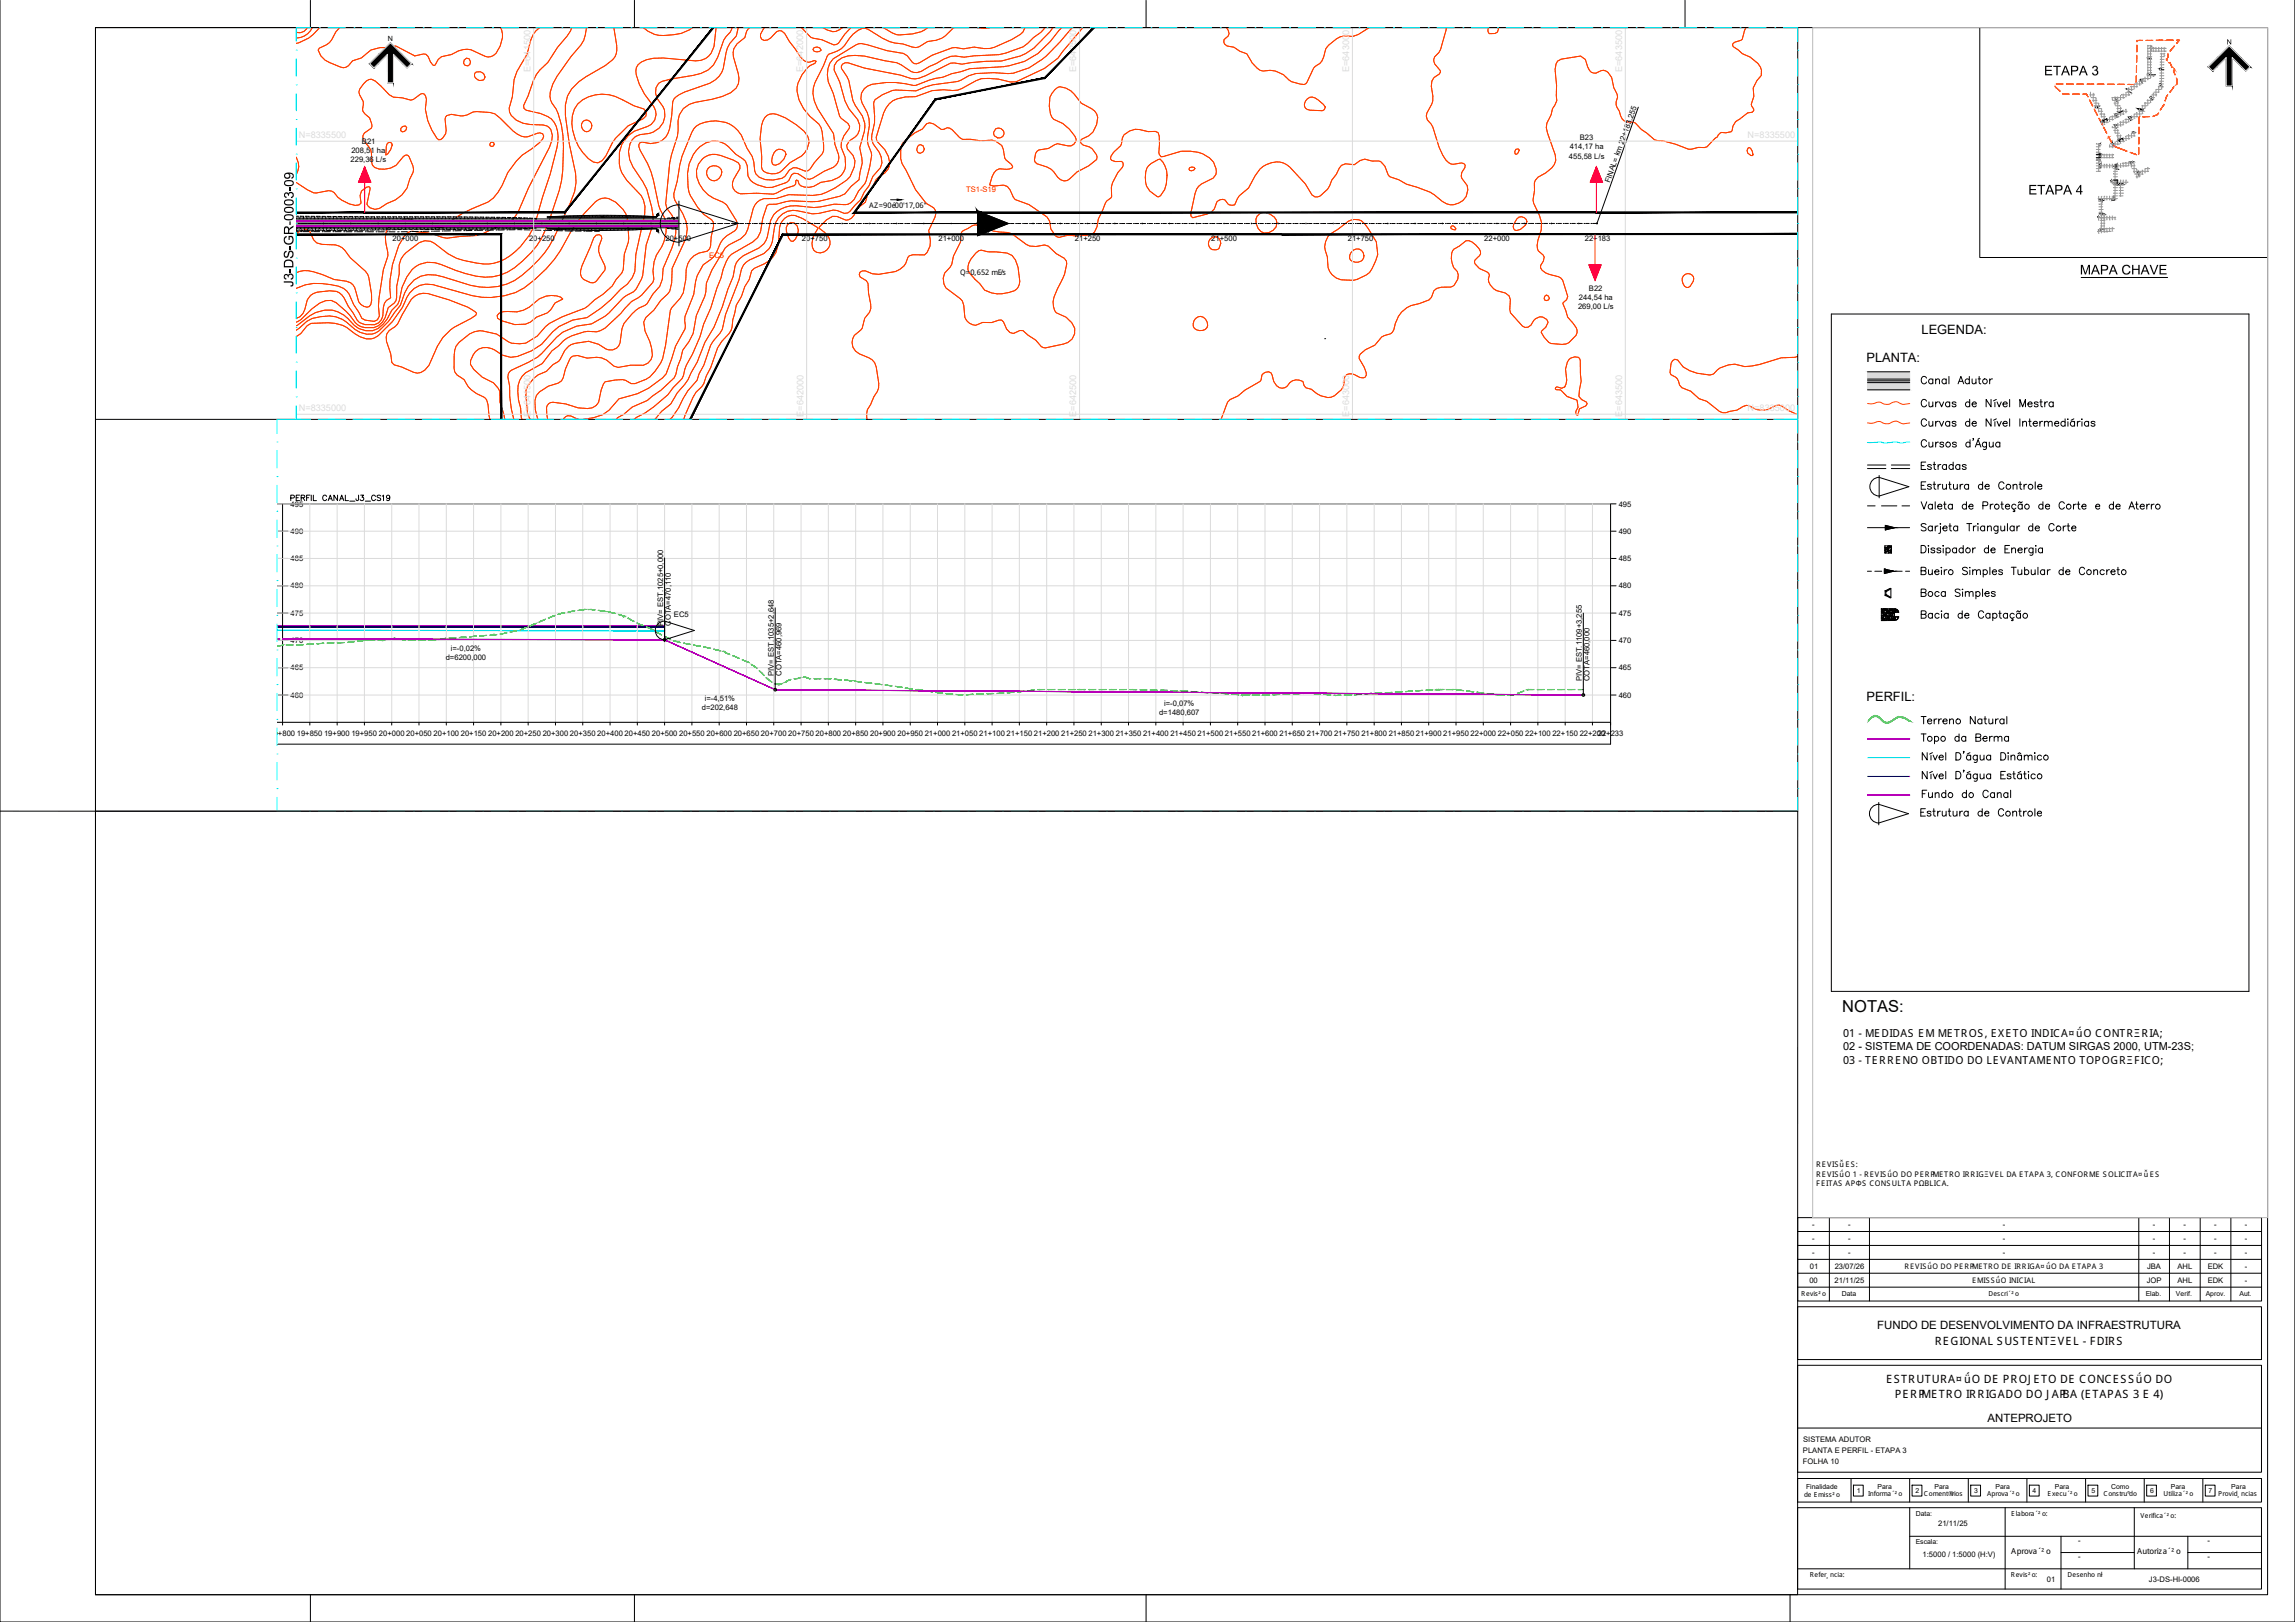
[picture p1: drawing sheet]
<svg xmlns="http://www.w3.org/2000/svg" width="841mm" height="594mm" viewBox="0 0 841 594" stroke-linecap="round" stroke-linejoin="round" font-family="sans-serif">
<defs><g id="words">
<g font-size="6.2">
<text x="702.7" y="141.8">Canal Adutor</text>
<text x="702.7" y="150.3">Curvas de Nível Mestra</text>
<text x="702.7" y="173.2">Estradas</text>
<text x="702.7" y="266.3">Terreno Natural</text>
<text x="703.1" y="293.5">Fundo do Canal</text>
</g>
<text font-size="6" x="675.1" y="370.7">NOTAS:</text>
<text font-size="5.7" x="702.7" y="180.3">Estrutura de Controle</text>
<g font-size="5.5">
<text x="749" y="27.6">ETAPA 3</text>
<text x="743.3" y="71.2">ETAPA 4</text>
<text x="762.2" y="100.5">MAPA CHAVE</text>
<text x="107.5" y="105.1" transform="rotate(-90 107.5 105.1)">J3-DS-GR-0003-09</text>
</g>
<text font-size="5.3" x="105.5" y="184.9">PERFIL CANAL_J3_CS19</text>
<g font-size="4.7">
<text x="704.2" y="122.2">LEGENDA:</text>
<text x="684" y="132.5">PLANTA:</text>
<text x="684" y="256.7">PERFIL:</text>
</g>
<g font-size="4.2">
<text x="687.9" y="486.9">FUNDO DE DESENVOLVIMENTO DA INFRAESTRUTURA</text>
<text x="709" y="492.7">REGIONAL SUSTENTÁVEL - FDIRS</text>
<text x="691.2" y="506.4">ESTRUTURAÇ ÃO DE PROJETO DE CONCESSÃO DO</text>
<text x="694.4" y="512.1">PERÍMETRO IRRIGADO DO JAÍBA (ETAPAS 3 E 4)</text>
<text x="728.3" y="521">ANTEPROJETO</text>
</g>
<g font-size="4">
<text x="675.4" y="379.6">01 - MEDIDAS EM METROS, EXETO INDICAÇ ÃO CONTRÁRIA;</text>
<text x="675.4" y="384.7">02 - SISTEMA DE COORDENADAS: DATUM SIRGAS 2000, UTM-23S;</text>
<text x="675.4" y="389.7">03 - TERRENO OBTIDO DO LEVANTAMENTO TOPOGRÁFICO;</text>
</g>
<g font-size="3.4" fill="#dbdbdb">
<text x="194.4" y="26.4" transform="rotate(-90 194.4 26.4)">E=641500</text>
<text x="294.4" y="26.4" transform="rotate(-90 294.4 26.4)">E=642000</text>
<text x="394.4" y="26.4" transform="rotate(-90 394.4 26.4)">E=642500</text>
<text x="494.4" y="26.4" transform="rotate(-90 494.4 26.4)">E=643000</text>
<text x="194.4" y="152.7" transform="rotate(-90 194.4 152.7)">E=641500</text>
<text x="494.4" y="152.7" transform="rotate(-90 494.4 152.7)">E=643000</text>
<text x="640.4" y="150.5">N=8335000</text>
</g>
<g font-size="3">
<text x="737.1" y="569.2">Aprovaçã o</text>
<text x="783.2" y="569.2">Autorizaçã o</text>
</g>
<text font-size="2.9" x="816" y="16.3">N</text>
<g font-size="2.8">
<text x="132.6" y="52.6">B21</text>
<text x="578.9" y="51.3">B23</text>
<text x="128.5" y="59.3">229,36 L/s</text>
<text x="128.8" y="56">208,51 ha</text>
<text x="574.9" y="58.1">455,58 L/s</text>
<text x="575.2" y="54.7">414,17 ha</text>
<text x="589.9" y="67" transform="rotate(-70 589.9 67)">FINAL= km 22+183,255</text>
<text x="318.5" y="76.3">AZ=90°00'17,06&quot;</text>
<text x="143.9" y="88.2">20+000</text>
<text x="193.9" y="88.2">20+250</text>
<text x="243.9" y="88.2">20+500</text>
<text x="293.9" y="88.1">20+750</text>
<text x="343.9" y="88.1">21+000</text>
<text x="393.9" y="88.1">21+250</text>
<text x="443.9" y="88.1">21+500</text>
<text x="493.9" y="88.1">21+750</text>
<text x="543.9" y="88.1">22+000</text>
<text x="580.8" y="88.1">22+183</text>
<text x="351.8" y="100.6">Q=0,652 m³/s</text>
<text x="582.3" y="106.6">B22</text>
<text x="578.3" y="113.3">269,00 L/s</text>
<text x="578.6" y="109.9">244,54 ha</text>
<text x="106.5" y="185.5">495</text>
<text x="593.2" y="185.5">495</text>
<text x="106.5" y="195.5">490</text>
<text x="593.2" y="195.5">490</text>
<text x="106.5" y="205.5">485</text>
<text x="593.2" y="205.5">485</text>
<text x="106.5" y="215.5">480</text>
<text x="593.2" y="215.5">480</text>
<text x="106.5" y="225.5">475</text>
<text x="247" y="225.9">EC5</text>
<text x="593.2" y="225.5">475</text>
<text x="243" y="229.3" transform="rotate(-90 243 229.3)">PIV= EST.1025+0,000</text>
<text x="245.9" y="229.2" transform="rotate(-90 245.9 229.2)">COTA=470,110</text>
<text x="106.5" y="235.5">470</text>
<text x="165.2" y="238.5">i=-0,02%</text>
<text x="593.2" y="235.5">470</text>
<text x="106.5" y="245.5">465</text>
<text x="163.3" y="241.8">d=6200,000</text>
<text x="593.2" y="245.5">465</text>
<text x="283.6" y="247.6" transform="rotate(-90 283.6 247.6)">PIV= EST.1035+2,648</text>
<text x="286.4" y="247.5" transform="rotate(-90 286.4 247.5)">COTA=460,969</text>
<text x="579.7" y="249.5" transform="rotate(-90 579.7 249.5)">PIV= EST.1109+3,255</text>
<text x="582.5" y="249.5" transform="rotate(-90 582.5 249.5)">COTA=460,000</text>
<text x="106.5" y="255.6">460</text>
<text x="258.3" y="256.8">i=-4,51%</text>
<text x="593.2" y="255.6">460</text>
<text x="257.2" y="260.1">d=202,648</text>
<text x="424.8" y="262">d=1480,607</text>
<text x="426.6" y="258.7">i=-0,07%</text>
<text x="98.8" y="269.6">19+800 19+850 19+900 19+950 20+000 20+050 20+100 20+150 20+200 20+250 20+300 20+350 20+400 20+450 20+500 20+550 20+600 20+650 20+700 20+750 20+800 20+850 20+900 20+950 21+000 21+050 21+100 21+150 21+200 21+250 21+300 21+350 21+400 21+450 21+500 21+550 21+600 21+650 21+700 21+750 21+800 21+850 21+900 21+950 22+000 22+050 22+100 22+150 22+200</text>
<text x="585.5" y="269.6">22+233</text>
<text x="665.6" y="427.4">REVISÕ ES:</text>
<text x="665.6" y="431">REVISÃO 1 - REVISÃO DO PERÍMETRO IRRIGÁVEL DA ETAPA 3, CONFORME SOLICITAÇ Õ ES</text>
<text x="665.6" y="434.6">FEITAS APÓS CONSULTA PÚBLICA.</text>
<text x="664.1" y="449.5">-</text>
<text x="677.3" y="449.5">-</text>
<text x="734" y="449.5">-</text>
<text x="788.9" y="449.4">-</text>
<text x="800.2" y="449.5">-</text>
<text x="811.4" y="449.5">-</text>
<text x="822.7" y="449.5">-</text>
<text x="664.1" y="454.6">-</text>
<text x="677.3" y="454.6">-</text>
<text x="734" y="454.6">-</text>
<text x="788.9" y="454.5">-</text>
<text x="800.2" y="454.6">-</text>
<text x="811.4" y="454.6">-</text>
<text x="822.7" y="454.6">-</text>
<text x="664.1" y="459.7">-</text>
<text x="677.3" y="459.7">-</text>
<text x="734" y="459.7">-</text>
<text x="788.9" y="459.6">-</text>
<text x="800.2" y="459.7">-</text>
<text x="811.4" y="459.7">-</text>
<text x="822.7" y="459.7">-</text>
<text x="663.2" y="464.8">01</text>
<text x="672.3" y="464.8">23/07/26</text>
<text x="698" y="464.8">REVISÃO DO PERÍMETRO DE IRRIGAÇ ÃO DA ETAPA 3</text>
<text x="786.8" y="464.7">JBA</text>
<text x="798" y="464.8">AHL</text>
<text x="809" y="464.8">EDK</text>
<text x="822.7" y="464.8">-</text>
<text x="663" y="469.9">00</text>
<text x="672.3" y="469.9">21/11/25</text>
<text x="722.7" y="470.1">EMISSÃO INICIAL</text>
<text x="786.7" y="469.8">JOP</text>
<text x="798" y="469.9">AHL</text>
<text x="809" y="469.9">EDK</text>
<text x="822.7" y="469.9">-</text>
<text x="660.7" y="532.1">PLANTA E PERFIL - ETAPA 3</text>
<text x="660.8" y="528.1">SISTEMA ADUTOR</text>
<text x="660.7" y="536.2">FOLHA 10</text>
<text x="710.2" y="559">21/11/25</text>
<text x="761.6" y="565">-</text>
<text x="809" y="565">-</text>
<text x="704.6" y="570.1">1:5000 / 1:5000 (H:V)</text>
<text x="761.6" y="570.9">-</text>
<text x="809" y="571.2">-</text>
<text x="750.1" y="579.4">01</text>
<text x="787.5" y="579.4">J3-DS-HI-0006</text>
</g>
<g font-size="2.8" fill="#f00">
<text x="354" y="70.4">TS1-S19</text>
<text x="259.9" y="94.6">EC5</text>
</g>
<text font-size="2.6" x="142.2" y="15.1">N</text>
<g font-size="2.5">
<text x="660.1" y="474.8">Revisã o</text>
<text x="674.9" y="474.8">Data</text>
<text x="728.7" y="474.8">Descriçã o</text>
<text x="786.3" y="474.8">Elab.</text>
<text x="797.4" y="474.8">Verif.</text>
<text x="808.3" y="474.8">Aprov.</text>
<text x="820.7" y="474.8">Aut.</text>
<text x="661.9" y="545.5">Finalidade</text>
<text x="688.1" y="545.3">Para</text>
<text x="708.9" y="545.3">Para</text>
<text x="731.3" y="545.3">Para</text>
<text x="753" y="545.3">Para</text>
<text x="773.6" y="545.3">Como</text>
<text x="795.5" y="545.3">Para</text>
<text x="817.7" y="545.3">Para</text>
<text x="661.1" y="548.4">de Emissã o</text>
<text x="680.5" y="546.8">1</text>
<text x="684.6" y="548">Informaçã o</text>
<text x="701.9" y="546.8">2</text>
<text x="705.1" y="548">Comentários</text>
<text x="723.4" y="546.8">3</text>
<text x="728.2" y="548">Aprovaçã o</text>
<text x="744.8" y="546.8">4</text>
<text x="750.4" y="548">Execuçã o</text>
<text x="766.4" y="546.8">5</text>
<text x="770.8" y="548">Construído</text>
<text x="787.9" y="546.8">6</text>
<text x="792.9" y="548">Utilizaçã o</text>
<text x="809.4" y="546.8">7</text>
<text x="812.8" y="548">Providê ncias</text>
<text x="702" y="555.3">Data:</text>
<text x="737" y="555.3">Elaboraçã o:</text>
<text x="784.4" y="555.8">Verificaçã o:</text>
<text x="702" y="565.6">Escala:</text>
<text x="663.2" y="577.6">Referê ncia:</text>
<text x="736.9" y="577.6">Revisã o:</text>
<text x="757.7" y="577.6">Desenho nº</text>
</g>
</g></defs>
<g fill="none" stroke="#ff3f00" stroke-width=".37">
<path d="M112.5 10.1a3.1 3.1 0 0 1-3.9 1.7M114.4 10.1a6.2 6.2 0 0 1-5.8 3.7M117.2 10.1a14.9 14.9 0 0 1-8.6 5.8M124.5 10.1l-1.4 1.5a8.3 8.3 0 0 1-6.1 6l-.4 .7 1 2.2a16.1 16.1 0 0 0 8.2 4.3l.9-.1 1-.6 1.5-1.8 3.2-1.1 3.5-2.9 3.3-.8 3.6-.1 2.2-.6 7 3.7 3.2-.7 .9 .1 .8 .8 .9 2 1.3 1.3 .3-.2 1.2-2 1.2-1 3.6-.8a9 9 0 0 1 7.2-1.8l5.3 2.5a3.6 3.6 0 0 0 3.9-1.1 8.8 8.8 0 0 0 1.7-9.5M197.9 10.1a7.3 7.3 0 0 0-3.3 4.4l-1.5 5.4-3.7 6.3-1 2.9-.7 6.4-1.1 4.1 .1 1.4a8.1 8.1 0 0 0 7.6 4.6l4.8 .2 1.4 .4a4.3 4.3 0 0 1 1.7 5.4l-.9 2.4-7.6 14.7-3.8 8.9-1.7 2.5-2.1 1.7-4.6 1.5-4.3 2.2-2.6 .8-6.2 .3-4.6 .6-1.6-.2a28.2 28.2 0 0 0-12.1-2.1l-.9 .4-1.2 1.4a35 35 0 0 0-4.8 22.4l-1.6 1-.7 1-.4 1.5-.2 3.1-.6 1.4-1 1.2a6.5 6.5 0 0 1-7.8-1.1l-3.3-5a6.7 6.7 0 0 0-6.8-5.7l-4.6 .5-2.4 1.2-1.2 1.6-.9 3.6-.7 1.4-1.1 1.2-1.3 .6M209.5 10.1l-.5 1.3-1.1 1.7-3.6 4.3-3.6 5.5-2.9 2.7-1.2 1.6-4.7 11.5 .1 1 .8 .7 5.2 1.2a7.9 7.9 0 0 1 6.5 8.3l-.4 4.2-2.4 9.5-2.9 8.7-2.5 8.9a23.7 23.7 0 0 1-15.2 15.2 28.9 28.9 0 0 1-16.9-3.4l-5-3.9-1.5-.7-2-.2-2 .7-4.9 3.6a7.8 7.8 0 0 0-2.5 7.8l-.9 4.6v4.1l-.3 1.2-.6 .8-2.2 1.7-1.1 3.6a6.6 6.6 0 0 1-11 1.9l-3.3-4.1-3.7-3.2-1.8-.9-2 .1-2.2 .9-2.9 2.1-4.1 4-1.6 .9M214.9 10.1l-1 4.6-1.1 1.9-3.6 4.1-5.1 7.2a10.6 10.6 0 0 0-2.4 8.7l.5 1.1a20.4 20.4 0 0 1 4.1 12 60.7 60.7 0 0 1-1.3 20l-4.1 12.4a32.6 32.6 0 0 1-17.4 18.6 20.3 20.3 0 0 1-12.9-.5l-9.1-3.4a9.4 9.4 0 0 0-12.4 4.6l-1.8 3.8-1 5-.6 1.3-2.1 2.2a11.6 11.6 0 0 1-7.1 7.4 9.1 9.1 0 0 1-9.1-4.5 10.4 10.4 0 0 0-13.9-.9l-4.9 3.6M225 10.1l1 6.6a6.6 6.6 0 0 1-4.2 7.3l-7.1 4.1a13.6 13.6 0 0 0-7.5 14.3l1.4 10.3 2.3 10.8 .2 3.4-.5 3.2a96.7 96.7 0 0 1-11.1 22.6 50.9 50.9 0 0 1-10.9 10 21.5 21.5 0 0 1-16.1 1.8l-10.2-3.1a10.3 10.3 0 0 0-14 5.9l-1.6 4.5-4.3 5.9-3.6 3.5a6.8 6.8 0 0 1-8.7-.5 12.8 12.8 0 0 0-12.6-4.7l-3.1 .6-2 1.1-3.8 3.2M235.8 10.1a9.8 9.8 0 0 0 7.4 2.9l6.5-.8 3-1.3 1-.8M262.4 10.1l-.7 6.9a6.5 6.5 0 0 1-6.9 5.3l-11.7-1.1a11.6 11.6 0 0 0-9.3 2.5 6.5 6.5 0 0 0 .5 7.1l1.9 3.7 3.4 4.5a4.8 4.8 0 0 1-2.3 7.3l-4.9 1.8a11.9 11.9 0 0 0-2.7 18l5.2 5.5 .9 1.7 .6 2.4-.2 2.8-3.2 14.6-.4 6.4-.9 2.2-1.8 2.3-2.4 1.9-3.7 3.9-3.6 3.1-5.1 3.4a20.6 20.6 0 0 0-16.6 9.8l-3.8 2.4-5.2 2.1-2.4 .3-3.1-.9a8.1 8.1 0 0 0-8.5-2.2 6.8 6.8 0 0 0-3.1 5.6l1.2 1.9 3.2 2.9 4 2 1.7 1.9 .7 1.2v3.9l1.5 4.6 .3 1.8M268.2 10.1l-.5 1.6-2.5 3-2.2 6.3a10.2 10.2 0 0 1-9 6.6l-8.4 1.4-3 .8a4.3 4.3 0 0 0-1.7 6.3 7.2 7.2 0 0 1 2.6 7.3 7.2 7.2 0 0 1-5.5 5.5l-3.5 .4a5.9 5.9 0 0 0-4.2 6.3l.5 2.9 1.1 2.6a29.9 29.9 0 0 1 7.4 20.1l-.4 2.2-2.1 6.4-1.3 11.1a9.3 9.3 0 0 1-6 7.3l-1.1 .8-6.7 6.8-4.9 2.8-5.5 .9-5.1 2.2-2.2 1.8-6.9 7.2-10.3 5.4-.5 .7-.2 1.2 .7 3.4v3.8l.6 4.6 .9 3.8M270.5 10.1l-.7 3.1-2.3 2.6-.9 1.7-1.6 7.6a8.5 8.5 0 0 1-4.9 5.4l-9.1 3.2a6 6 0 0 0-4.5 3.6l-.4 5.1-.7 4.6a6.6 6.6 0 0 1-7 5.6l-3.1-.6-.8 .3-.4 .6v.8l.4 1.3a44.4 44.4 0 0 1 6.9 20.2l.6 1.7a13.7 13.7 0 0 1-1.5 16.6l-.8 2.4-.4 3.3 .3 3.1-.4 1.1-4.1 4.7-3.6 2.3-4 4.4-5.8 5.4-3 1.3a15.8 15.8 0 0 0-14 5.1l-2.4 1.9-3.6 4.7-6.1 3.4a7.8 7.8 0 0 0-2.8 6.8l.2 3 .8 3.1 .2 3.4 .3 .7"/>
<path d="M274.8 10.1l-1.2 1.4-.7 2.3-2.8 2.3-1.2 1.8-.3 1.3 .2 1.6 1.7 6.1a5.7 5.7 0 0 1-2.7 7l-3 1.4-3.8 1-6.3 1.2a7.4 7.4 0 0 0-6.2 6.7l-.2 5.6-2.2 6.9-.7 2.9-1.5 14.9 .5 1.8a11.2 11.2 0 0 1 2.8 11.5l-1 3-3.2 7.5-.3 4-.9 2.6-2.6 2.9-2.1 3.5-.9 .6a14.3 14.3 0 0 0-8.3 8.5l-.7 5.3a3.5 3.5 0 0 1-5.2 2.1l-2.6-1.7-3.7-1.1-4.9 .7a7.4 7.4 0 0 0-5.5 5.9l-.6 .8-2.1 1.1-2.4 2.5a10.8 10.8 0 0 0-7.5 7l.6 8.4 .9 2.2M280 10.1l-1.3 2.4v1l.4 .8 1 .5 1.2-.2 1.1-.7 2.2-2.3 1-.4 .8 .1 1.2 1 1.6 2.8 4.1 5.7a3.6 3.6 0 0 0 5.1 1.4l.7 .2-.5 .8a10.7 10.7 0 0 0-4.1 16.6l2.2 2.8 3.3 2.8a14.5 14.5 0 0 1 1.4 10.9l-5.3 6.2-1.1 .2-3-1.2-1.3-.1-1.4 .8-1.7 2.4a9.8 9.8 0 0 1-9.3 .4l-1.3-1.3-.4-1.1-.4-3.4-.6-1.9-1.9-3a12.6 12.6 0 0 0-7.8-9.5 11.6 11.6 0 0 0-11.6 2.3 47 47 0 0 0-6.1 19.2l-1.3 4.6 .1 1.3 .3 1.2 2.9 4.9a10.6 10.6 0 0 1 .4 10.6l-4.3 9.4-.2 5.3-.7 3.1-3.3 3.3-2.5 3.6-2.9 2.7-.8 1.7 .5 3.3 1.7 3.8 .7 2.5a4.4 4.4 0 0 1-3 6.2l-4.6-.1-4.7 .9-1.5-.5a9.1 9.1 0 0 0-9.9-2.9l-3.4-1-1.7 .2-.8 .5-2 4.2-.8 3.2-.6 1.2-1.2 .8-3.6 1.1-3.3 2.1-1.1 1.3-.6 2 .2 3.3 .9 3.5M293.6 10.1l3.5 3.5 4.1 1 4.3 1.8 .9-.1 .9-.5 2.2-3.2 2.3-2.5M298.4 17.4l1.1-.2 1 .4 .4 .7-.6 .6-1.1 .1-.9-.3-.4-.6zM301.6 10.1l1.6 .9a4.4 4.4 0 0 0 5.5-.9M323.7 10.1a10.8 10.8 0 0 0 10.7 2.3l3.1-.8 2.5-1.5M349.7 10.1a12.9 12.9 0 0 1-9.8 5.1l-3.1 1.9-1.2 .3-1.4-.2-3.2-1.1-4.9-.8-9-4.9a7.4 7.4 0 0 0-5.8 3.6 10.1 10.1 0 0 1-7.6 5.9l-5.1 10.4a10.3 10.3 0 0 0 .9 9.4l6 9.3 .5 3.9 1.3 3.7a4.1 4.1 0 0 1-1.9 4.7l-3.4 1.4-4.1 2.5-1.2 .5-1.4-.2-2.9-1.9-1.4-.1-1 .6-.9 2-.9 .7-5.2 1.8a10.4 10.4 0 0 1-8-2.6l-.9-1.6a6.5 6.5 0 0 0-4.5-7.9l-2.7-2.8a7.7 7.7 0 0 0-11.7 1.3 17.3 17.3 0 0 0 5.6 25.5l.6 .8 .1 1.5-.9 3.9-.2 3.4-.4 1.1-.8 .8a7.7 7.7 0 0 0-7.7 6.6l-.2 3.8-.9 4.9-1.1 1.9-3.1 3.5-.5 1-1.8 12.7a16 16 0 0 1-7.2 12.5l-4 1.6h-1.4l-2-1.2-1.1-.3-2.8 .2-3.7 .6-.6 .8-.8 2.3-.9 4.4-.9 1.2-1.5 .9-1.7 .2-3.4-.2-4.7-1.5-4.6-.6a2.21 2.21 0 0 0-2.3 2l.4 4.3M358.2 10.1l2.9 .3 1.6-.3M375.6 10.1l-.7 1.6a33.1 33.1 0 0 1-12.2 6.1h-2.1l-3.6-.6-4 .7-2.7-.5-1.3 .1-7.4 2.7-4.7 2.8-1 .4-1.5-.5-1.9-2.4-1.4-.9-6-1-9.5-2.6-1.8 .4-8.5 5.1a8.7 8.7 0 0 0-1.8 8.5l1.9 4.2 2.3 8.4 .6 .7 2.4 1.9 .7 1.2-.3 .7-1.9 2.7-.9 2.4v1.7a8.7 8.7 0 0 1 0 10.3l-1 .8-2.5 1.1-4 .7a6.8 6.8 0 0 1-7.4 1.2l-.6-.6-.4-1.2-.5-.3-.3 .3v1.2l-.5 .6-3.5 1.1-4.2 2-6.1-.3-5.9 .2a3.5 3.5 0 0 1-2.6-5.3l2.3-3.9v-1.2l-.5-1a19.7 19.7 0 0 0-9.5-3.1 6.9 6.9 0 0 0-4.8 10.8 13 13 0 0 0 8.7 6.8l1.2 .9 3.7 5.8a2.97 2.97 0 0 1-.5 3.7 10.9 10.9 0 0 0-6.8 7.8l-.8 1.4-1 1.1-3.1 2.2-2.2 3.9-.6 2.1-.7 4.9-3.2 8v4.6l-3.5 6.3-3.4 10.1a29.2 29.2 0 0 1-17.3 9.2 14.5 14.5 0 0 1-13 7.5M382.9 10.1l-1.5 1.7-2.6 1.9-3.9 3.4-6.3 2.3-2.5 .6-9.2 .5-3.6 .4a10.6 10.6 0 0 0-10.3 2.4l-2.4 1-3.1 1.9-1.4 .4-1.2-.1-1-.3-3.7-2.5-1.6-.7-11.8-2.5-3.5-.2a7.5 7.5 0 0 0-7.5 3.7l-.1 1.7 2 4.3 1.9 6.9 1.4 2.9 3.3 4a5.3 5.3 0 0 1-3.1 7.9l-.9 1.5 .2 1.4 2.1 2.3 .7 2-.2 2.2-1.6 3.6a29.3 29.3 0 0 1-10.6 6.5l-3 .4-8.9-.3-4.5 1.4-4.6 .1a5.3 5.3 0 0 0-3.8 3.5l-2.1 7.7-.8 1.8-1.8 1.7-4.2 2.2-1.4 1.1-4.8 7.9-2.1 5-.2 3.2-.4 1.7-3.1 6.9-1.2 6.6-1.5 3.1-2.3 3.1-.8 3.1-1.1 2.9-.6 2.8-.7 1.3-4.7 4.5-5.1 3.8-5.5 2.4-3.1 2.7-2.3 1.2-.5 .6M385.9 10.1l-1.2 1.6-5.8 5.9a25 25 0 0 1-17.7 4.9l-8.7 1-2.8-.4h-1.4l-9 4.6a8.7 8.7 0 0 1-9.2-.2l-13.3-2.6-6-1.9h-1.1l-1 .5-.4 .7 .1 .9 2.6 4.4 1.5 7.3 1 1.9 2.5 3.8 .9 2.7v1.4l-1.9 7.5 1 5.7-1.2 6-2.9 2.4-2.3 2.8a33.6 33.6 0 0 1-19.7 2.5l-5.4 1.3h-2.7l-.7 .4-1.6 4.7-.8 5-1 2.1-1.9 1.6-7.7 4.5a14.5 14.5 0 0 0-3.9 8.8l-1.5 3.6-2.3 7.4-2.5 5.8-1.4 4.7-2.7 6.3-2.2 3.9-1.7 5.1-3.2 3.3-1.9 2.6-5.2 4.4-3.3 2.3-4 2.3M389.1 10.1l-4.2 5.1a24.2 24.2 0 0 1-17.1 9.2l-12.4 .8-3.3 1.1-3.3 .7-3.2 1.3-5 1-5 2h-.9a32.1 32.1 0 0 0-15.1-.4 4.9 4.9 0 0 0-3.7 6.9 12.9 12.9 0 0 1 2 12.1l.2 3.1 1.3 3.8-.7 4.2-1.8 6.3-2.3 2.7-1.6 3.1-1.2 1.1-1 .6-1.1 .2-3.9-.2-7.5 1.2-6.4-.6a9.3 9.3 0 0 0-9.5 5.4l-1.2 6-1.3 2.5-1.8 1.5-5.6 2.8a8 8 0 0 0-3.8 7.7l-2 4.7-2 6.3-3 7.5-3.4 5.6-2.8 7.3-2.2 3.7-1.2 2.7-3.9 4.8-2.4 4.1-3.4 2.7-2.4 2.9"/>
<path d="M392.9 10.1a86.8 86.8 0 0 1-11 11.6 20.1 20.1 0 0 1-17.7 4.9l-6.5 .3-2.7 .8-4.2 2.2-9 1.2-6.2 2.2-7.3-.3-1.3 .1-3.5 1.5-2.8 1.9-.5 1.5 .3 7-1.1 5.9 .5 1.7 2.2 3.1 .8 1.7 .3 2.2-.6 1.8-2.8 3.2-1.3 3.4-1.8 2.4-1.3 2.7-4.8 4.9-1.2 .1-2.6-1-1.4-.2-5.3 1.3-2.4 .1-5.5-1.1a7.1 7.1 0 0 0-8.4 6l-.8 5.2-1.2 2.8-1.9 1.7-5.3 2.3-2.1 1.9-.8 1.5-.9 4-4.9 12.6-1.2 5.4-4.3 5.8-2.5 7.4-1.7 3.1-.8 2.4-3.4 3.9-3.3 6.2-3.1 4.2M396.8 10.1l-7.4 8.8-1.7 2.4-4.9 3.8-10.5 4.9h-2.1l-4.4-1-6.1-.2-1.9 .7-6.8 3.5-1.9 .2-3.3-.3-4.2 .3-6.1 2.2a11.8 11.8 0 0 0-9.6 2.6l-1.2 1.6-.9 1.8-2.7 8.8 .5 1.7a9.6 9.6 0 0 1 4.3 9l-.5 1.1-1.1 1.3-3.3 2.5-1.4 2.9-1.6 2.4-.8 2.9-2.8 2.2-1.5 2.6-.8 1.1-1.1 .6-1 .1-3.3-1.3-1.6-.1-2.2 1.3-2.7 2.7v.4a6.6 6.6 0 0 1 4 5.9 3.6 3.6 0 0 1-6 2.2 5.9 5.9 0 0 1 .3-6l1.2-2-.1-.3-5.5-3.4-2.8-1.1a5 5 0 0 0-5.6 4.4l-.4 6a9.2 9.2 0 0 1-5.2 7.3l-3.7 1.7-1 .9-.8 3.2-1.7 2.6-1.2 3.6-1.9 3.2-1.3 5.3a8.6 8.6 0 0 1-4 7.9l-1.5 2.4-2.5 7.2-1.7 3.1-.9 2.8-.7 1.1-2.1 2-1.1 1.8-3.4 8.2M449.5 10.1l.9 2.2-.3 .9-1.5 1.3-.1 1 .3 .7 .9 .6 2.5 .5 2.1 1.5 2.6 .9 2 3.4 2.8 2.6 1.2 .3a9.1 9.1 0 0 1 9.5 3.4l.9 .5 3.1 .9 1.5 .2 .7-.4 2.8-5.7 2.3-1.7 1.3-2.3a9 9 0 0 1 7.8-7.7l2.9 .1 2-.6 4-2.6M529.9 10.1l.1 .8-2.1 7.3-.6 1.1-1.6 1.5-.3 1 .4 1.7 1.9 2.3 .2 .6-.5 .7-1.9 1.3-.8 1.3-.2 1.9a9.4 9.4 0 0 1-1.6 9.8l-.2 1.2 .3 1.3 2.1 2.6 2.2 7.4 1.4 2.9a4.7 4.7 0 0 0 4 3.4l2.8-.5 .9 .2 .5 .6-.1 .9-1.1 1.8-.2 1.4 .2 .8 2 2.5a5.7 5.7 0 0 1-2.6 6.2 5.7 5.7 0 0 1-6.6-.4l-4.5-3.3-8.5-2.9-2.9-1.7-3.3-1.1-.6-.6-1.2-3.3-1.6-1.6-.7-.2h-2.4l-2.7-.7-1.7 .5-2.1 1.5-3.3-.3-1.4 .6-.8 .9-1.1 2.3-1.7 2.2a8.7 8.7 0 0 1-5.1 6.1h-1l-1.1-.7-2.5-4.1-5.6-6.1a7.8 7.8 0 0 0-11 .8l-1.8 2.4-2.4 4.5-3.3 2.8-1.7 3.3h-2l-1.6-1.7a2.59 2.59 0 0 0-3 .7l-.9 2.5-1.2 1.2-1.5 .7-5.2 1.3-.6-.5-.1-1 1.6-7.4 .6-1.6 1.6-1.8 4.4-2.2 1-1.3a6 6 0 0 0-2.4-6.1 13.8 13.8 0 0 0-10.4-2.4l-7.4 2-.7-1.5 .1-6-.4-1.3-1-.5-2.6 .1a7.6 7.6 0 0 0-8.9 1.2l-.6 1.1-.6 2.9-2.6 2.4-1 1.4-.1 .9 .3 .6 1.4 .5 2.4-.1 .4 .5 .1 1-.3 .7a11.9 11.9 0 0 0-3.9 10.8l-2.3 2.1-2.6 6-.5 2.8-.9 1.9-.8 .8-5.8 .8-2.8-.4-3.6 .8-.7-.1-.6-.5-1.7-2.4-.5-2.9-.9-1.5-6.6-4.5-5.1-1.9-.7-.9-1.2-2.7-1-1.2-1.3-.5-3.8 .3-1.4-.4 1-3 1.5-2.4 1.1-.5 3.7 .1 1-.4 .2-.4-.5-.9-2.4-2.2-.5-3.3-.6-1.4-2.3-1.6-1.2-.4-4.2 .3-3.8-.6-2.8 .1-1.1-.7-3.6-3.4-1-.2-1.3 .6h-.8l-2.9-2-1.4-.4-1.1 .3-1.6 2-2.7 1.4-4 3.1a9.1 9.1 0 0 0 .8 10.7l3.4 6.9 3.9 5.1 2.8 1.7 .6 1 .1 1.1-.3 1.3-2.3 4.8 .7 3.8-.2 2-1.1 2.3-.9 .9-4.3-.1-1.3 .4-.5 .6a6.5 6.5 0 0 1-4.5 5.2l-6.3 1-2.2-.2-2.6-1.1h-1.1l-.8 .5-.3 .8 .3 .9 2.2 1.4 .7 1 .2 3.6 .8 5.5-.4 1.4-1.8 2.3-.9 3.6-2.9 2.7a4.6 4.6 0 0 0 1.8 6.7l3.3 1.4 1.3 .7 1 1.1 .6 1.6 .9 6v1.7l-.5 1.3-3.7 6.7-.1 3.5M545.5 10.1a1.46 1.46 0 0 0 .4 2.2h1.9l.9-.6 .4-1.1-.1-.5M639.8 10.1l-1.3 4.3-.5 .3-2.3 .7-.8 1.1 .3 .6 3.3 2.6 2.9 1.2 2.8 2.4a4 4 0 0 1-.4 6.2l-1.3 2.7 .2 3.1-.9 2.9 .9 1.7v.6l-.6 .6-1.7 .3-4.4 3.1-.9 1.6-.7 2.1-4.1 .5-.9 1.4-.9 .6-3 3.1-.9 .3-2.2-.1-3.6 .7-4.8-1.9-4.3-1.1-2.6-.3-.8-.2-4.8-3.8-2.2-2.4-3.3-.4a4 4 0 0 1-2.6-3.9 4.2 4.2 0 0 1-.6-5.1l-.2-1.1-1.2-2.4-.8-3.7-1.3-1.9-1.7-.8-2.7 1.1a2.71 2.71 0 0 1-3.1-2.3l-.8-2.7-1.8-1.3-7.2 1.2-1.2 .7-.5 .9-.4 2.2 .5 5.8 .1 5.6-1.6 2.9-.5 2.3-1.5 3-.2 1.6 .4 2 2.8 8a5.7 5.7 0 0 1-3.4 6.6l-2.9 1.6-1 1.2-.3 .9v2.8l-.5 3.5 .2 1.2 2.2 4.4 .7 2.5-.1 2.9-1.2 3.7a4.1 4.1 0 0 0 1.9 5.4l.4 .8-.3 1.4-1 1.7a3.4 3.4 0 0 0 3.2 3.2l3.3 .8 .9 .5 .7 .9 1.8 5.9-.4 1.2-1.3 1.1-.1 .4 1.8 4.9 1.8 2.1 1.6 2.5v1l-.4 1-2.6 2.7a9.3 9.3 0 0 1-7.4-.1l-1.7-1.9-1-1.8 .1-.4 1.6-1.5 .8-1.8a2.94 2.94 0 0 0-2.4-2 2.94 2.94 0 0 0-2.9 1.4l-.9 1.6-1.2 .9h-1.1l-1-.5-4.3-4.8-.2-1.3 .2-3.6-.5-1.3-1.3-1.1a6.1 6.1 0 0 1-6.3-5.1l.4-1.3-.2-.8-3.5-1.7-1.6-1.8-.2-.7 .2-.7 2.1-2.2a5.5 5.5 0 0 0-4.3-4.8h-1.1l-2.4 1.9-2 1.2a6.4 6.4 0 0 0 1.2 8.1 4.3 4.3 0 0 1-2.5 5.7l-3.2 .1-1.8 .4-1.1 .9-.8 2.4-.9 .9-3.5 1.4a10.3 10.3 0 0 0-9.4 9.6l-.6 1-.7 .5-3.2 1.1-2.5 3-3.4 1.7-1.9 1.6-.4 .8v.9l1.8 3 .8 2.1v.9l-.5 .8-.6 .2-1.3-.1a4.6 4.6 0 0 0-4.8-1.1l-.7 .9a6.4 6.4 0 0 1-3.1 6.5 6.4 6.4 0 0 1-7.2-.5l-2-1.5-2-.6-.6-.8-.4-1.5a4 4 0 0 0-5.9 1.8 2.67 2.67 0 0 1-3.8-.2l-1-1.5-1-3.2a2.44 2.44 0 0 0-3.4 .8l-.3 1.8-.4 .5-5.5 3.2-2.5 2.1-2.9 1.3-1 1-2.3 6.3M170.1 22l.9-.7 .9 .2 .5 1.2-.2 .9-.8 .5-1-.2-.5-.8zM174.1 26.7l.5-.3 1.5-.1 1.1 .6 .5 1.3-.7 1.1a2.29 2.29 0 0 1-3.1-2zM211.7 38.1a13.5 13.5 0 0 1 16.4-1.6l4.3 2.3 3.6 1.1 .8 1.1-.1 1.5-1.1 1a21.8 21.8 0 0 0-13.6 13.6l-1.3 1.7-1.6 .8-1.7-.2a17.5 17.5 0 0 1-7.6-17.1l.7-2.4zM386.7 32.8l1.7-1 2.2 .5 1.8 1 3.9 4.5 3.6 2 1.2 .8 .8 1.2a7.6 7.6 0 0 1-5.5 9.2l-.5 .7 .3 .7 .7 .7a5.6 5.6 0 0 1 5.1 4.4l-.1 .9-2.9 2.3-4.3 2.2-2.7 2.6a2.88 2.88 0 0 1-4.4-.5 9.2 9.2 0 0 0-7.6-5l-.7-.7-.2-.7 .4-2.3 .5-.9 .7-.5 3.5-.5 3.3-1.8 3.8 .8a2.36 2.36 0 0 0 2.5-.9 2.36 2.36 0 0 0 .1-2.7l-2-2.5-2.4-2.1-3.4-1.5-1.2-2-.4-2.9 .2-3.2zM479.1 36.2a2.78 2.78 0 0 1 3.9 .4l2 1.7 .6 .9-.2 .9-.8 .4-4.5-.1a2.2 2.2 0 0 1-2.1-1.8 2.2 2.2 0 0 1 1.1-2.4zM141.9 52.7l.5-.5 .7-.1 .4 .4a4.5 4.5 0 0 1-2.1 4.3l.2-3.2z"/>
<path d="M147.6 46.3l1-.2 .4 .7-.2 .8-.7 .6-.7 .1-.6-.4 .1-.9zM179.8 52.3l.5-.3 .6 .3 .2 .6-.3 .6-.6 .2-.6-.3-.1-.5zM213.6 44.5a2.04 2.04 0 0 1 3.3 1.2 2.04 2.04 0 0 1-2.6 2.4 2.36 2.36 0 0 1-.7-3.6zM280.3 43a3.9 3.9 0 0 1 4.3-1.1 23.8 23.8 0 0 1 11.4 7.9 5.8 5.8 0 0 1-2.2 7.3l-4.3 2.5-3 2.9a5.4 5.4 0 0 1-7.2-.4l-.2-.9v-3.9l-.6-6.5 .6-4.9zM284.5 55a2.31 2.31 0 0 1 3.5 1.5l-.7 1.8-1.6 1.7-1.5 .5-1.2-.5a4.9 4.9 0 0 1 1.5-5zM336.3 53.6l1-.6 .9 .4 .5 1.2-.4 .9-1 .6-.9-.2-.5-1zM555.5 54.7l.9-.2 .4 .5-.7 1.3-.5 .2-.4-.1-.1-.9zM640.7 54.2l.4-.1 .5 .3 .5 .9 .3 1.4-.3 .3h-.5l-1.1-1-.3-.9zM108.6 66.8l4 2.7 2.4 1.1 5.3-.8 1.3 .2 .9 .6a11.3 11.3 0 0 0 7.7 4.6l1.4-.2 .7-.6-.3-2.8 .5-1.6 1.9-1.4 .8-.2 .4 .2v.6l-1.1 5.6a3.4 3.4 0 0 0 4.5 1.5l2.8-1.8a10.9 10.9 0 0 0 8.3-8.9l1.3-2.5a8.4 8.4 0 0 0-1.8-6.1l-1.1-.2-.6 .5-2.8 3.3a8.4 8.4 0 0 1-7.8 .8l-.8-.9-.3-1a7.9 7.9 0 0 0-2.8-7.9l-.5-1.3 .2-.7 .4-.9 2.6-1.8 .2-1.3-.9-2.4-1.6-1.4-.8-1.1 .1-3.5-1.6-3.5a8 8 0 0 1 3.7-4.6l.9-.1 1.4 .7 5.1 5 1.5 .9 3.3 .2 3.2 .9 .9-.3 2.7-2 .7-.1 .6 .2 .8 1.9-.4 3.6a19.9 19.9 0 0 0 4.9 11.2h.5l.9-.5 1.1-1.7 .2-1.3-.4-4 .2-.8 .4-.6 1.7-.4a8.4 8.4 0 0 0 7.9-.9l1.2-.1 5.1 .3 1.7 .5 1.9 1.5 4.8 4.8a6.6 6.6 0 0 0 8.9 .8l.9-.1 1.1 .3 .3 .9-.3 1.1-1.3 1.3-2.7 2.2a23.9 23.9 0 0 0-10.9 13.4l-1.6 2.6-1.6 2.1-1.9 1.4a40.7 40.7 0 0 0-15.6 8.8l-1 .4a15.3 15.3 0 0 1-11.3-2.8l-1.7-.4-1.6 .4-2.1 1.3a4.9 4.9 0 0 0-4.4 5.1l1 6.9-1.7 5.1-1.6 10.5-.2 2.8 .3 3.7-.7 1.3-1.2 .6-3.3-.4-1.2-.7-1.1-2.2-1.9-2.8-1.7-3.9a7.6 7.6 0 0 0-6.7-3.4 18.5 18.5 0 0 0-12.6 1.3M259.5 61.7a2.78 2.78 0 0 1 4.4-.1 2.78 2.78 0 0 1-1 4.3 2.76 2.76 0 0 1-3.4-.8 2.76 2.76 0 0 1 0-3.4zM420.9 60.7l1-.8 3.2-1.6a9.9 9.9 0 0 1-.5 13.8 6.9 6.9 0 0 1-4.9-7.2l.2-1.9zM435.9 61.4l1.7-.1 .3 .5-.4 .5-.8 .3-.7-.2-.3-.5z"/>
<path d="M460.7 79.2a3.4 3.4 0 0 1 4.7-.7 3.5 3.5 0 0 1 2.5 3.6 3.5 3.5 0 0 1-3 3.1 3.7 3.7 0 0 1-4.6-3.3l-.1-1.6zM108.6 85.4l3-1.2 1-.1 .9 .6 1.4 3.1 1.2 1.2 1.9 .5 4.9 .2a7.6 7.6 0 0 1 5.5 4.7l5.5 4.9 .8 1.1a21.6 21.6 0 0 1 1.2 11.1l-.6 .8a3.4 3.4 0 0 1-3.9-1.8l-1.4-5.1-.6-1.1-.9-.7-1.6-.6-4.4-.6a24.9 24.9 0 0 0-11.2-3.3l-2.7 .8M218.5 86.1l1.2-.1 .6 .5 .3 .8-1.1 3.1-.1 1.6 .4 1.6 1.8 3.6 .1 1.7-3.7 4.5-1.6 .1-2.5-1.1a3.9 3.9 0 0 1-.6-5.1l4.3-10.2zM288.6 82.3l1.2-.8a3 3 0 0 1 2.4 4.5l-.7 1.6-.9 .8-.8-.1a5.6 5.6 0 0 1-1.2-6zM352.4 85.1l.6-.6 3.3-1.9 1.1-.2 1.1 .2a22.1 22.1 0 0 0 10.6 2.5l2.3 1 4.7 3.4 1.2 .6 2.3 .2 3.2-.6 1.3 .4 3 2.8 2.9 1.7 .8 1a17.4 17.4 0 0 1-3.3 10.2 7.5 7.5 0 0 0-.4 8.8l3.6 1.6 2 2a4.8 4.8 0 0 1-3 7.8l-6.6 1.4-.8-.1-.7-.4-2-2.3-2.9-1.8-1.8-1.7-1.1-.1-2.4 1.1-1.3-.3-1.2-1.3-1.2-2.6-.7-.7h-.9l-2.7 .9h-3.3l-2.5 1a4.4 4.4 0 0 1-4-2.9l-.4-4.3-.5-1.7-6.1-4.7a5.2 5.2 0 0 1 1.5-7.5l.7-1.2 .6-3 2.5-5 .1-2.8zM357.6 92.7l1-.9 1-.2 2.4 .6 7 .5 1.9 .9a13.1 13.1 0 0 1 2.2 11.6l-.6 .8a12.1 12.1 0 0 1-11.7 .3l-1.8-2.4-3.9-4.1a4.8 4.8 0 0 1 .7-4.9zM443.4 87.6a2.18 2.18 0 0 1 2.6-.8 2.18 2.18 0 0 1 1.4 2.3l-.7 1.8a2.36 2.36 0 0 1-3.3 0 2.36 2.36 0 0 1 0-3.3zM487.3 85.9l3.1-2 3.8-2.9a4.8 4.8 0 0 1 6.1 1.2l4.1 6.4 .5 4.6a12.6 12.6 0 0 1-4.2 7.5 11.1 11.1 0 0 1-11 1.1l-1.6-1.2-.8-1.1-.6-1.5-.3-3.9a6.9 6.9 0 0 1 .9-8.2zM495.1 92.5a2.49 2.49 0 0 1 3.2-1.1 2.49 2.49 0 0 1 1.4 3.1 2.49 2.49 0 0 1-3.1 1.5 2.04 2.04 0 0 1-2-1.2 2.04 2.04 0 0 1 .5-2.3zM531.7 83.1l.4-.4h.4l1 1.1-.2 .4-.9-.2-.7-.4zM555.8 80.2a2.07 2.07 0 0 1 2.2-.8 2.07 2.07 0 0 1 1.6 1.8l-.6 1.3-1.9 1.5-1.4 .4-1-.6-.2-.7 .2-.9zM150.7 109.7a6.2 6.2 0 0 1 6.2-2.2l7.6 2.3 6.9 2.7 3.2 2.2-.3 .8-1.8 1.2a21.1 21.1 0 0 0-12.2 10.1l-3.1 7a4.5 4.5 0 0 1-5.6 2.6l-4.5-2-2.6-.8-.9-.8-.4-3.2-1.6-4.6-.1-1.5 .3-1.2 .9-1.3 2.1-1.4 .9-.9 1.7-3.5z"/>
<path d="M182.9 114.7l1.4-.5 1.8-.1a12 12 0 0 0 11.5-4.6 9.1 9.1 0 0 1 7.8-.7l.8 .7-2.8 1.5-1.6 2.4-1.2 1.2-4 1.6-2.2 1.8-1.8 .7-3.9 .2-5.1-1.5-1.3-.9-.1-1zM438.1 116.7a2.67 2.67 0 0 1 3.7 .3 2.67 2.67 0 0 1-.1 3.7 2.75 2.75 0 0 1-4.5-2l.4-1.3zM566.1 108.5l.6-.5 .7 .5 .4 .8-.4 .5-.8 .3-.6-.3-.1-.5zM616.9 101a2.08 2.08 0 0 1 2.7-.5 2.08 2.08 0 0 1 .9 2.5l-1 1.7-.7 .6a2.21 2.21 0 0 1-2.4-2.6l.1-.8zM108.6 123.3l1.6-1.1 2.3-2.8 1.5-1a19.8 19.8 0 0 1 13.1 1.5 12 12 0 0 0 9 4.2l1.3-.4a33.1 33.1 0 0 0 11.7-14.8 8.4 8.4 0 0 1 9.6-4.6l14.4 4a25.1 25.1 0 0 0 22.9-5.9 47.1 47.1 0 0 0 13.1-17.3 45.1 45.1 0 0 1 10.3-12 5.4 5.4 0 0 1 6.2 1l2.7 2.6 1 1.6 .6 1.6 .5 7.3-.2 1.6-1.4 4.3-.4 5.7-.6 1.3-2 2.2-1.4 2.4-3.4 3.1-3.1 2-3.6 3.1-8.3 3.1-4.7 2.5-1.4 1.1-3 3.5-4.2 2.6-2.4 .2-2.9-.2-1-.5a12.6 12.6 0 0 0-14.3-2.9l-3.9 3.1-1.1 1.4a19.8 19.8 0 0 0-.4 9.4l.8 1.2 2.6 1.6a11.7 11.7 0 0 0 7.4 6.6l.8 .8 .5 1.8 .7 5.4M575 131.6a2.96 2.96 0 0 1 3.8-.4l.3 .7 .3 7.7-.8 5.6 1 1.1 1.7 .9 .3 .6-.5 .9-2.3 1-.6 2.4-.5-.2-.3-.6 .1-.7 .8-1.4-.4-2.6-3.6-1.4-2.4-2.4-1.6-.1-.4-.3 .2-.5 .5-.2 1.7 .5 1.1-.5 .7-2.5-.4-4.1 .7-2.5zM658.8 130.5l-1 .4-5.1 .2-8 2.4-5.3 .8a9.7 9.7 0 0 0-11.5 2.7l-1.3 .4-4.6-.7-2.8-.9-2.4-1.4-2-2.5-1-.3-.9 .5-.5 .9-.4 3.4 .4 .8a4 4 0 0 1 3.1 3.8l.8 1 3.3 1.3 3 2.7 2.9 1 4.6 3.7 1.2 .5h1.1l4.2-1 2.1-1.3 1.3-.4 .9 .1a8 8 0 0 0 10-.1l1-.1 1 .3 2.5 1.7 3.4 1.5M206.5 153.6a2.23 2.23 0 0 1 2.8-1.2l2.9 1.2"/>
<circle cx="366" cy="48.7" r="1.87"/>
</g>
<g fill="#bababa" stroke="#bababa" stroke-width=".37">
<path d="M244.6 81h4z"/>
<path d="M240.6 81h8z"/>
<path d="M232.6 81h16z"/>
<path d="M224.6 81h24z"/>
<path d="M216.6 81h32z"/>
<path d="M208.6 81h40z"/>
<path d="M200.6 81h48z"/>
<path d="M192.6 81h56z"/>
<path d="M184.6 81h64z"/>
<path d="M176.6 81h72z"/>
<path d="M168.6 81h80z"/>
<path d="M160.5 81h88.1z"/>
<path d="M152.5 81h96.1z"/>
<path d="M144.5 81h104.1z"/>
<path d="M136.5 81h112.1z"/>
<path d="M128.5 81h120.1z"/>
<path d="M120.5 81h128.1z"/>
<path d="M108.6 81.2l140 .5-140 .1z"/>
<path d="M108.6 81.8l140-.1z"/>
<path d="M116.5 81.8l132.1-.1z"/>
<path d="M124.5 81.8l124.1-.1z"/>
<path d="M132.5 81.8l116.1-.1z"/>
<path d="M140.5 81.8l108.1-.1z"/>
<path d="M148.5 81.8l100.1-.1z"/>
<path d="M156.5 81.8l92.1-.1z"/>
<path d="M164.5 81.8l84.1-.1z"/>
<path d="M172.6 81.8l76-.1z"/>
<path d="M180.6 81.8h68z"/>
<path d="M188.6 81.8h60z"/>
<path d="M196.6 81.8h52z"/>
<path d="M204.6 81.8h44z"/>
<path d="M212.6 81.8h36z"/>
<path d="M220.6 81.8h28z"/>
<path d="M228.6 81.8h20z"/>
<path d="M240.6 81.8h8z"/>
<path d="M108.6 81.8h7.9z"/>
<path d="M108.6 81.8h11.9z"/>
<path d="M108.6 81.8h15.9z"/>
<path d="M108.6 81.8h19.9z"/>
<path d="M108.6 81.8h23.9z"/>
<path d="M108.6 81.8h27.9z"/>
<path d="M108.6 81.8h31.9z"/>
<path d="M108.6 81.8h35.9z"/>
<path d="M108.6 81.8h39.9z"/>
<path d="M108.6 81.8h43.9z"/>
<path d="M108.6 81.8h47.9z"/>
<path d="M108.6 81.8h51.9z"/>
<path d="M108.6 81.8h55.9z"/>
<path d="M108.6 81.8h60z"/>
<path d="M108.6 81.8h64z"/>
<path d="M108.6 81.8h68z"/>
<path d="M108.6 81.8h72z"/>
<path d="M108.6 81.8h76z"/>
<path d="M108.6 81.8h80z"/>
<path d="M108.6 81.8h84z"/>
<path d="M108.6 81.8h88z"/>
<path d="M108.6 81.8h92z"/>
<path d="M108.6 81.8h96z"/>
<path d="M108.6 81.8h100z"/>
<path d="M108.6 81.8h104z"/>
<path d="M108.6 81.8h108z"/>
<path d="M108.6 81.8h112z"/>
<path d="M108.6 81.8h116z"/>
<path d="M108.6 81.8h120z"/>
<path d="M108.6 81.8h124z"/>
<path d="M108.6 81.8h128z"/>
<path d="M108.6 81.8h132z"/>
<path d="M108.6 81.8h136z"/>
<path d="M108.6 81.8h140z"/>
<path d="M108.6 81.9l140-.1z"/>
<path d="M116.5 81.9l132.1-.1z"/>
<path d="M124.5 81.9l124.1-.1z"/>
<path d="M132.5 81.9l116.1-.1z"/>
<path d="M140.5 81.9l108.1-.1z"/>
<path d="M148.5 81.9l100.1-.1z"/>
<path d="M156.5 81.9l92.1-.1z"/>
<path d="M164.5 81.9l84.1-.1z"/>
<path d="M172.6 81.9l76-.1z"/>
<path d="M180.6 81.9l68-.1z"/>
<path d="M188.6 81.9l60-.1z"/>
<path d="M196.6 81.9l52-.1z"/>
<path d="M204.6 81.9l44-.1z"/>
<path d="M212.6 81.9l36-.1z"/>
<path d="M220.6 81.9l28-.1z"/>
<path d="M228.6 81.9l20-.1z"/>
<path d="M236.6 81.9l12-.1z"/>
<path d="M240.6 81.9l8-.1z"/>
<path d="M108.6 81.9h7.9z"/>
<path d="M108.6 81.9h11.9z"/>
<path d="M108.6 81.9h15.9z"/>
<path d="M108.6 81.9h19.9z"/>
<path d="M108.6 81.9h23.9z"/>
<path d="M108.6 81.9h27.9z"/>
<path d="M108.6 81.9h31.9z"/>
<path d="M108.6 81.9h35.9z"/>
<path d="M108.6 81.9h39.9z"/>
<path d="M108.6 81.9h43.9z"/>
<path d="M108.6 81.9h47.9z"/>
<path d="M108.6 81.9h51.9z"/>
<path d="M108.6 81.9h55.9z"/>
<path d="M108.6 81.9h60z"/>
<path d="M108.6 81.9h64z"/>
<path d="M108.6 81.9h68z"/>
<path d="M108.6 81.9h72z"/>
<path d="M108.6 81.9h76z"/>
<path d="M108.6 81.9h80z"/>
<path d="M108.6 81.9h84z"/>
<path d="M108.6 81.9h88z"/>
<path d="M108.6 81.9h92z"/>
<path d="M108.6 81.9h96z"/>
<path d="M108.6 81.9h100z"/>
<path d="M108.6 81.9h104z"/>
<path d="M108.6 81.9h108z"/>
<path d="M108.6 81.9h112z"/>
<path d="M108.6 81.9h116z"/>
<path d="M108.6 81.9h120z"/>
<path d="M108.6 81.9h124z"/>
<path d="M108.6 81.9h128z"/>
<path d="M108.6 81.9h132z"/>
<path d="M108.6 81.9h136z"/>
<path d="M108.6 81.9h140z"/>
<path d="M108.6 81.9l140 .1z"/>
<path d="M108.6 82h140z"/>
<path d="M116.5 82h132.1z"/>
<path d="M124.5 82h124.1z"/>
<path d="M132.5 82h116.1z"/>
<path d="M140.5 82h108.1z"/>
<path d="M148.5 82h100.1z"/>
<path d="M156.5 82h92.1z"/>
<path d="M164.5 82h84.1z"/>
<path d="M172.6 82h76z"/>
<path d="M180.6 82h68z"/>
<path d="M188.6 82h60z"/>
<path d="M196.6 82h52z"/>
<path d="M204.6 82h44z"/>
<path d="M212.6 82h36z"/>
<path d="M220.6 82h28z"/>
<path d="M228.6 82h20z"/>
<path d="M240.6 82h8z"/>
<path d="M108.6 82h7.9z"/>
<path d="M108.6 82h11.9z"/>
<path d="M108.6 82h15.9z"/>
<path d="M108.6 82h19.9z"/>
<path d="M108.6 82h23.9z"/>
<path d="M108.6 82h27.9z"/>
<path d="M108.6 82h31.9z"/>
<path d="M108.6 82h35.9z"/>
<path d="M108.6 82h39.9z"/>
<path d="M108.6 82h43.9z"/>
<path d="M108.6 82h47.9z"/>
<path d="M108.6 82h51.9z"/>
<path d="M108.6 82h55.9z"/>
<path d="M108.6 82h60z"/>
<path d="M108.6 82h64z"/>
<path d="M108.6 82h68z"/>
<path d="M108.6 82h72z"/>
<path d="M108.6 82h76z"/>
<path d="M108.6 82h80z"/>
<path d="M108.6 82h84z"/>
<path d="M108.6 82h88z"/>
<path d="M108.6 82h92z"/>
<path d="M108.6 82h96z"/>
<path d="M108.6 82h100z"/>
<path d="M108.6 82h104z"/>
<path d="M108.6 82h108z"/>
<path d="M108.6 82h112z"/>
<path d="M108.6 82h116z"/>
<path d="M108.6 82h120z"/>
<path d="M108.6 82h124z"/>
<path d="M108.6 82h128z"/>
<path d="M108.6 82h132z"/>
<path d="M108.6 82h136z"/>
<path d="M108.6 82.1l140 .5h-140z"/>
<path d="M108.6 82.6l140 .1z"/>
<path d="M116.5 82.7h132.1z"/>
<path d="M124.5 82.7h124.1z"/>
<path d="M132.5 82.7h116.1z"/>
<path d="M140.5 82.7h108.1z"/>
<path d="M148.5 82.7h100.1z"/>
<path d="M156.5 82.7h92.1z"/>
<path d="M164.5 82.7h84.1z"/>
<path d="M172.6 82.7h76z"/>
<path d="M180.6 82.7h68z"/>
<path d="M188.6 82.7h60z"/>
<path d="M196.6 82.7h52z"/>
<path d="M208.6 82.7h40z"/>
<path d="M216.6 82.7h32z"/>
<path d="M224.6 82.7h24z"/>
<path d="M232.6 82.7h16z"/>
<path d="M244.6 81h4zM240.6 81h8zM236.6 81h12z"/>
<path d="M236.6 81h12zM232.6 81h16zM228.6 81h20z"/>
<path d="M228.6 81h20zM224.6 81h24zM220.6 81h28z"/>
<path d="M220.6 81h28zM216.6 81h32zM212.6 81h36z"/>
<path d="M212.6 81h36zM208.6 81h40zM204.6 81h44z"/>
<path d="M204.6 81h44zM200.6 81h48zM196.6 81h52z"/>
<path d="M196.6 81h52zM192.6 81h56zM188.6 81h60z"/>
<path d="M188.6 81h60zM184.6 81h64zM180.6 81h68z"/>
<path d="M180.6 81h68zM176.6 81h72zM172.6 81h76z"/>
<path d="M172.6 81h76zM168.6 81h80zM164.5 81h84.1z"/>
<path d="M164.5 81h84.1zM160.5 81h88.1zM156.5 81h92.1z"/>
<path d="M156.5 81h92.1zM152.5 81h96.1zM148.5 81h100.1z"/>
<path d="M148.5 81h100.1zM144.5 81h104.1zM140.5 81h108.1z"/>
<path d="M140.5 81h108.1zM136.5 81h112.1zM132.5 81h116.1z"/>
<path d="M132.5 81h116.1zM128.5 81h120.1zM124.5 81h124.1z"/>
<path d="M124.5 81h124.1zM120.5 81h128.1zM116.5 81h132.1z"/>
<path d="M116.5 81h132.1zM112.5 81h136.1zM108.6 81h140z"/>
<path d="M112.5 81h136.1zM108.6 81h140zM108.6 81h140z"/>
<path d="M108.6 81h140zM108.6 81h140zM108.6 81h140zM108.6 81h140zM108.6 81h140zM108.6 81h140zM108.6 81h140zM108.6 81h140zM108.6 81h140zM108.6 81h140z"/>
<path d="M108.6 81h140zM108.6 81h140zM108.6 81h140zM108.6 81h140z"/>
<path d="M108.6 81h140zM108.6 81h140zM108.6 81h140zM108.6 81h140zM108.6 81h140zM108.6 81h140z"/>
<path d="M108.6 81.2l140 .5v-.7zM108.6 81h140l-140 .2z"/>
<path d="M112.5 81.8l136.1-.1zM112.5 81.8l136.1-.1zM116.5 81.8l132.1-.1z"/>
<path d="M120.5 81.8l128.1-.1zM120.5 81.8l128.1-.1zM124.5 81.8l124.1-.1z"/>
<path d="M128.5 81.8l120.1-.1zM128.5 81.8l120.1-.1zM132.5 81.8l116.1-.1z"/>
<path d="M136.5 81.8l112.1-.1zM136.5 81.8l112.1-.1zM140.5 81.8l108.1-.1z"/>
<path d="M144.5 81.8l104.1-.1zM144.5 81.8l104.1-.1zM148.5 81.8l100.1-.1z"/>
<path d="M152.5 81.8l96.1-.1zM152.5 81.8l96.1-.1zM156.5 81.8l92.1-.1z"/>
<path d="M160.5 81.8l88.1-.1zM160.5 81.8l88.1-.1zM164.5 81.8l84.1-.1z"/>
<path d="M168.6 81.8l80-.1zM168.6 81.8l80-.1zM172.6 81.8l76-.1z"/>
<path d="M176.6 81.8l72-.1zM176.6 81.8h72zM180.6 81.8h68z"/>
<path d="M184.6 81.8h64zM184.6 81.8h64zM188.6 81.8h60z"/>
<path d="M192.6 81.8h56zM192.6 81.8h56zM196.6 81.8h52z"/>
<path d="M200.6 81.8h48zM200.6 81.8h48zM204.6 81.8h44z"/>
<path d="M208.6 81.8h40zM208.6 81.8h40zM212.6 81.8h36z"/>
<path d="M216.6 81.8h32zM216.6 81.8h32zM220.6 81.8h28z"/>
<path d="M224.6 81.8h24zM224.6 81.8h24zM228.6 81.8h20z"/>
<path d="M232.6 81.8h16zM232.6 81.8h16zM236.6 81.8h12z"/>
<path d="M236.6 81.8h12zM244.6 81.8h4zM240.6 81.8h8z"/>
<path d="M108.6 81.8h140zM108.6 81.8h140z"/>
<path d="M112.5 81.9l136.1-.1zM112.5 81.9l136.1-.1zM116.5 81.9l132.1-.1z"/>
<path d="M120.5 81.9l128.1-.1zM120.5 81.9l128.1-.1zM124.5 81.9l124.1-.1z"/>
<path d="M128.5 81.9l120.1-.1zM128.5 81.9l120.1-.1zM132.5 81.9l116.1-.1z"/>
<path d="M136.5 81.9l112.1-.1zM136.5 81.9l112.1-.1zM140.5 81.9l108.1-.1z"/>
<path d="M144.5 81.9l104.1-.1zM144.5 81.9l104.1-.1zM148.5 81.9l100.1-.1z"/>
<path d="M152.5 81.9l96.1-.1zM152.5 81.9l96.1-.1zM156.5 81.9l92.1-.1z"/>
<path d="M160.5 81.9l88.1-.1zM160.5 81.9l88.1-.1zM164.5 81.9l84.1-.1z"/>
<path d="M168.6 81.9l80-.1zM168.6 81.9l80-.1zM172.6 81.9l76-.1z"/>
<path d="M176.6 81.9l72-.1zM176.6 81.9l72-.1zM180.6 81.9l68-.1z"/>
<path d="M184.6 81.9l64-.1zM184.6 81.9l64-.1zM188.6 81.9l60-.1z"/>
<path d="M192.6 81.9l56-.1zM192.6 81.9l56-.1zM196.6 81.9l52-.1z"/>
<path d="M200.6 81.9l48-.1zM200.6 81.9l48-.1zM204.6 81.9l44-.1z"/>
<path d="M208.6 81.9l40-.1zM208.6 81.9l40-.1zM212.6 81.9l36-.1z"/>
<path d="M216.6 81.9l32-.1zM216.6 81.9l32-.1zM220.6 81.9l28-.1z"/>
<path d="M224.6 81.9l24-.1zM224.6 81.9l24-.1zM228.6 81.9l20-.1z"/>
<path d="M232.6 81.9l16-.1zM232.6 81.9l16-.1zM236.6 81.9l12-.1z"/>
<path d="M240.6 81.9l8-.1zM244.6 81.9l4-.1z"/>
<path d="M108.6 81.9l140 .1zM108.6 81.9h140z"/>
<path d="M112.5 82h136.1zM112.5 82h136.1zM116.5 82h132.1z"/>
<path d="M120.5 82h128.1zM120.5 82h128.1zM124.5 82h124.1z"/>
<path d="M128.5 82h120.1zM128.5 82h120.1zM132.5 82h116.1z"/>
<path d="M136.5 82h112.1zM136.5 82h112.1zM140.5 82h108.1z"/>
<path d="M144.5 82h104.1zM144.5 82h104.1zM148.5 82h100.1z"/>
<path d="M152.5 82h96.1zM152.5 82h96.1zM156.5 82h92.1z"/>
<path d="M160.5 82h88.1zM160.5 82h88.1zM164.5 82h84.1z"/>
<path d="M168.6 82h80zM168.6 82h80zM172.6 82h76z"/>
<path d="M176.6 82h72zM176.6 82h72zM180.6 82h68z"/>
<path d="M184.6 82h64zM184.6 82h64zM188.6 82h60z"/>
<path d="M192.6 82h56zM192.6 82h56zM196.6 82h52z"/>
<path d="M200.6 82h48zM200.6 82h48zM204.6 82h44z"/>
<path d="M208.6 82h40zM208.6 82h40zM212.6 82h36z"/>
<path d="M216.6 82h32zM216.6 82h32zM220.6 82h28z"/>
<path d="M224.6 82h24zM224.6 82h24zM228.6 82h20z"/>
<path d="M232.6 82h16zM232.6 82h16zM236.6 82h12z"/>
<path d="M236.6 82h12zM244.6 82h4zM240.6 82h8z"/>
<path d="M108.6 82.1l140 .5v-.6zM108.6 82h140z"/>
<path d="M108.6 82.6l140 .1zM108.6 82.6h140z"/>
<path d="M108.6 82.7h140zM108.6 82.7h140z"/>
<path d="M108.6 82.7h140zM108.6 82.7h140z"/>
<path d="M108.6 82.7h140zM108.6 82.7h140zM108.6 82.7h140zM108.6 82.7h140zM108.6 82.7h140zM108.6 82.7h140zM108.6 82.7h140zM108.6 82.7h140zM108.6 82.7h140zM108.6 82.7h140zM108.6 82.7h140zM108.6 82.7h140zM108.6 82.7h140zM108.6 82.7h140z"/>
<path d="M108.6 82.7h140zM108.6 82.7h140zM108.6 82.7h140zM108.6 82.7h140z"/>
<path d="M108.6 82.7h140zM108.6 82.7h140z"/>
<path d="M108.6 82.7h140zM108.6 82.7h140z"/>
<path d="M112.5 82.7h136.1zM112.5 82.7h136.1zM116.5 82.7h132.1z"/>
<path d="M120.5 82.7h128.1zM120.5 82.7h128.1zM124.5 82.7h124.1z"/>
<path d="M128.5 82.7h120.1zM128.5 82.7h120.1zM132.5 82.7h116.1z"/>
<path d="M136.5 82.7h112.1zM136.5 82.7h112.1zM140.5 82.7h108.1z"/>
<path d="M144.5 82.7h104.1zM144.5 82.7h104.1zM148.5 82.7h100.1z"/>
<path d="M152.5 82.7h96.1zM152.5 82.7h96.1zM156.5 82.7h92.1z"/>
<path d="M160.5 82.7h88.1zM160.5 82.7h88.1zM164.5 82.7h84.1z"/>
<path d="M168.6 82.7h80zM168.6 82.7h80zM172.6 82.7h76z"/>
<path d="M176.6 82.7h72zM176.6 82.7h72zM180.6 82.7h68z"/>
<path d="M184.6 82.7h64zM184.6 82.7h64zM188.6 82.7h60z"/>
<path d="M192.6 82.7h56zM192.6 82.7h56zM196.6 82.7h52z"/>
<path d="M200.6 82.7h48zM200.6 82.7h48z"/>
<path d="M204.6 82.7h44zM204.6 82.7h44zM208.6 82.7h40z"/>
<path d="M212.6 82.7h36zM212.6 82.7h36zM216.6 82.7h32z"/>
<path d="M220.6 82.7h28zM220.6 82.7h28zM224.6 82.7h24z"/>
<path d="M228.6 82.7h20zM228.6 82.7h20zM232.6 82.7h16z"/>
<path d="M236.6 82.7h12zM236.6 82.7h12z"/>
<path d="M240.6 82.7h8zM244.6 82.7h4zM240.6 82.7h8z"/>
</g>
<path d="M108.6 81h140h-140M108.6 81.8l140-.1zM108.6 81.8h7.9M108.6 81.8h140zM108.6 81.8h140l-140 .1M108.6 81.9h7.9M108.6 82h140zM108.6 82h7.9M108.6 81.9h140M108.6 82h140M248.6 81.7l-140 .1M248.6 81.8l-140 .1" fill="none" stroke="#bababa" stroke-width=".37"/>
<g fill="#000" stroke="#000" stroke-width=".37">
<path d="M143.1 15.7l4.2 4.2h-8.4zM816.9 16.8l4.2 4.3h-8.4zM135.5 23.3l1.6 1.5zM135.5 23.3h3.1l-1.5 1.5zM147.6 23.3h3.1zM809.3 24.5l1.6 1.5zM809.3 24.5h3.1l-1.5 1.5zM821.4 24.5h3.1zM328.8 72.9l1.6 .3-1.6 .2zM358.2 77.4l3.8 7.5-3.8-3zM358.2 77.4l11.3 4.5-7.5 3z"/>
<path d="M138.9 19.9l-.3 3.4 3.4-3.4zM138.9 19.9l-.3 3.4h-3.1z"/>
<path d="M138.9 19.9h5.3zM138.9 19.9h5.3z"/>
<path d="M142 19.9l2.2 10.4v-10.4zM142 19.9l2.2 10.4h-2.2z"/>
<path d="M144.2 19.9l6.5 3.4-3.4-3.4zM144.2 19.9l6.5 3.4h-3.1z"/>
<path d="M147.6 23.3h3.1zM147.6 23.3h3.1l-1.5 1.5z"/>
<path d="M812.7 21.1l-.3 3.4 3.4-3.4zM812.7 21.1l-.3 3.4h-3.1z"/>
<path d="M812.7 21.1h5.3zM812.7 21.1h5.3z"/>
<path d="M815.8 21.1l2.2 10.4v-10.4zM815.8 21.1l2.2 10.4h-2.2z"/>
<path d="M818 21.1l6.5 3.4-3.4-3.4zM818 21.1l6.5 3.4h-3.1z"/>
<path d="M821.4 24.5h3.1zM821.4 24.5h3.1l-1.5 1.5z"/>
<path d="M108.6 77.7v.4l24.8-.4zM108.6 78.1l24.8-.4v.4zM133.4 77.7v.4l73.4-.5zM133.4 78.1l73.4-.5 .2 .4zM261.1 10.1l-54.3 67.5 .2 .4zM261.1 10.1h.5l-54.6 67.9z"/>
<path d="M220.4 79.5h.4zM220.4 79.4l.4 .1z"/>
<path d="M241 78.8l-.1 .4zM240.7 79.1l.3-.3z"/>
<path d="M359.4 78h225.4v-.4zM359.5 77.6h225.3l-225.4 .4zM358.4 77.7l1 .3 .1-.4zM358 77.1l1.5 .5-1.1 .1zM358 77.1l.4 .9zM358 77.1l.4 .9-.4-.4zM312.7 78h45.7l-.4-.4zM312.7 78l.8-.4h44.5zM342.7 36.2l-30 41.8 .8-.4zM342.7 36.2l.3 .3-29.5 41.1zM342.7 36.2l.3 .3 39.7-8.1zM343 36.5l39.7-8.1 .2 .4zM400.6 10.1l-17.9 18.3 .2 .4zM400.6 10.1h.6l-18.3 18.7z"/>
<path d="M584.8 78h74v-.4zM584.8 77.6h74l-74 .4z"/>
<path d="M108.6 85.7v.4l75.2-.4zM108.6 86.1l75.2-.4-.4 .3zM183.4 86l.5 67.6-.1-67.9zM183.4 86l.5 67.6h-.4z"/>
<path d="M220.2 83.7h.4zM220.2 83.6l.4 .1z"/>
<path d="M240.7 84.1l.3 .3zM240.7 84.1l.3 .3z"/>
<path d="M358.2 81.9l3.8 3-1.9 .7zM358.2 81.9v4.5l1.9-.8z"/>
<path d="M469.3 85.6l.4 .4 189.1-.5zM469.7 86l189.1-.5v.4z"/>
<path d="M287 86h182.7l-.4-.4zM286.8 85.6h182.5l-182.3 .4zM286.8 85.6l-33.6 68 33.8-67.6zM286.8 85.6l-33.6 68h-.5z"/>
</g>
<g fill="none" stroke="#000" stroke-width=".37">
<path d="M725.5 10.1v84.2h105.5M788.2 17.3v1.5M600.4 39.3l-15.2 42.5h-1.6M769.5 38.8l-1.2 .6M775.2 36l.6 1.2M779.9 33.4l1.3 .7M784.4 29.3l.8 1.2M787 27.4h2.9M787 21.4h1.4M768.2 58.6h1.4M775.2 41.8l.6 1.3M780.5 59.2l.6 1.3"/>
<path d="M109.7 79.7v.5M109.9 79.2h1.3v1M110.2 79.2v1M110.7 79.7v.5M111.7 79.7v.5M111.8 79.2h1.5M112.2 79.2v1M112.7 79.7v.5M113.2 79.2v1M113.7 79.7v.5M113.9 79.2h1.3M114.2 79.2v1"/>
<path d="M114.7 79.7v.5M115.2 79.2v1M115.7 79.7v.5M115.8 79.2h1.5l-.1 1M116.2 79.2v1M116.7 79.7v.5M117.7 79.7v.5M117.9 79.3h1.3v.9M118.2 79.3v.9M118.7 79.7v.5M119.7 79.7v.5M119.8 79.3h1.5"/>
<path d="M120.2 79.3v.9M120.7 79.7v.5M121.2 79.3v.9M121.7 79.7v.5M121.9 79.3h1.3M122.2 79.3v.9M122.7 79.7v.5M123.2 79.3v.9M123.7 79.7v.5M123.8 79.3h1.5M124.2 79.3v.9M124.7 79.7v.5"/>
<path d="M125.2 79.3v.9M125.7 79.8v.4M125.9 79.3h1.3M126.2 79.3v.9M126.7 79.8v.4M127.2 79.3v.9M127.7 79.8v.4M127.8 79.3h1.5l-.1 .9M128.2 79.3v.9M128.7 79.8v.4M129.7 79.8v.4M129.9 79.3h1.3v.9"/>
<path d="M130.2 79.3v.9M130.7 79.8v.4M131.7 79.8v.4M131.8 79.3h1.5M132.2 79.3v.9M132.7 79.8v.4M133.2 79.3v.9M133.4 77.8h.1M133.7 79.8v.4M133.9 79.4h1.3M134.2 79.4v.8M134.7 79.8v.4"/>
<path d="M135.2 79.4v.8M135.7 79.8v.4M135.8 79.4h1.5M136.2 79.4v.8M136.7 79.8v.4M137.2 79.4v.8M137.7 79.8v.4M137.9 79.4h1.3M138.2 79.4v.8M138.7 79.8v.4M139.2 79.4v.8M139.7 79.8v.4"/>
<path d="M139.8 79.4h1.5l-.1 .8M140.2 79.4v.8M140.7 79.8v.4M141.7 79.8v.4M141.9 79.4h1.3v.8M142.2 79.4v.8M142.7 79.8v.4M143.7 79.8v.4M143.8 79.4h1.5M144.2 79.4v.8M144.7 79.8v.4M145.2 79.4v.8"/>
<path d="M145.7 79.8v.4M145.9 79.4h1.3M146.2 79.4v.8M146.7 79.8v.4M147.2 79.4v.8M147.7 79.8v.4M147.8 79.4h1.5M148.2 79.4v.8M148.7 79.8v.4M149.2 79.4v.8M149.7 79.8v.4M149.9 79.4h1.3"/>
<path d="M150.2 79.4v.8M150.7 79.8v.4M151.2 79.4v.8M151.7 79.8v.4M151.8 79.4h1.5l-.1 .8M152.2 79.4v.8M152.7 79.8v.4M153.7 79.8v.4M153.9 79.4h1.3v.8M154.2 79.4v.8M154.7 79.8v.4M155.7 79.8v.4"/>
<path d="M155.8 79.4h1.5M156.2 79.4v.8M156.7 79.8v.4M157.2 79.4v.8M157.7 79.8v.4M157.9 79.4h1.3M158.2 79.4v.8M158.7 79.8v.4M159.2 79.4v.8M159.7 79.8v.4M159.8 79.4h1.5M160.2 79.4v.8"/>
<path d="M160.7 79.8v.4M161.2 79.4v.8M161.7 79.8v.4M161.9 79.4h1.3M162.2 79.4v.8M162.7 79.8v.4M163.2 79.4v.8M163.7 79.8v.4M163.8 79.4h1.5l-.1 .8M164.2 79.4v.8M164.7 79.8v.4M165.7 79.8v.4"/>
<path d="M165.9 79.4h1.3v.8M166.2 79.4v.8M166.7 79.8v.4M167.7 79.8v.4M167.8 79.4h1.5M168.2 79.4v.8M168.7 79.8v.4M169.2 79.4v.8M169.7 79.8v.4M169.9 79.5h1.3M170.2 79.5v.7M170.7 79.8v.4"/>
<path d="M171.2 79.5v.7M171.7 79.8v.4M171.8 79.5h1.5M172.2 79.5v.7M172.7 79.8v.4M173.2 79.5v.7M173.7 79.9v.3M173.9 79.5h1.3M174.2 79.5v.7M174.7 79.9v.3M175.2 79.5v.7M175.7 79.9v.3"/>
<path d="M175.8 79.5h1.5l-.1 .7M176.2 79.5v.7M176.7 79.9v.3M177.7 79.9v.3M177.9 79.6h1.3v.6M178.2 79.6v.6M178.7 79.9v.3M179.7 79.9v.3M179.8 79.6h1.5M180.2 79.6v.6M180.7 79.9v.3M181.2 79.6v.6"/>
<path d="M181.7 79.9v.3M181.9 79.6h1.3M182.2 79.6v.6M182.7 79.9v.3M183.2 79.6v.6M183.7 79.9v.3M183.8 79.6h1.5M184.2 79.6v.6M184.7 79.9v.3M185.2 79.6v.6M185.7 79.9v.3M185.9 79.6l1.3 .1"/>
<path d="M186.2 79.7v.5M186.7 79.9v.3M187.2 79.7v.5M187.7 79.9v.3M187.8 79.7h1.5l-.1 .5M188.2 79.7v.5M188.7 79.9v.3M189.7 80v.2M189.9 79.7l1.3 .1v.4M190.2 79.7v.5M190.7 80v.2M191.8 79.8l1.5 .1"/>
<path d="M192.2 79.8v.4M193.2 79.9v.3M193.9 79.9h1.3M194.2 79.9v.3M195.2 79.9v.3M195.8 80h.8M196.2 80v.2M200.6 79.4a378.3 378.3 0 0 1 40 0M200.6 79.4h.1M201.1 79.4v.1M201.6 79.3v.1M202.1 79.3v.2"/>
<path d="M202.6 79.3v.1M203.1 79.3v.2M203.6 79.3v.1M204.1 79.3v.2M204.6 79.2v.2M205.1 79.2v.3M205.6 79.2v.1M206.1 79.2v.3M206.6 79.2v.1M207.1 79.1v.4M207.6 79.1v.2M208.1 79.1v.4"/>
<path d="M208.6 79.1v.2M209.1 79.1v.4M209.6 79.1v.2M210.1 79v.5M210.6 79v.2M211.1 79v.5M211.6 79v.2M212.1 79v.5M212.6 79v.2M213.1 78.9v.6M213.6 78.9v.3M214.1 78.9v.6"/>
<path d="M214.6 78.9v.3M215.1 78.9v.6M215.6 78.9v.3M216.1 78.9v.6M216.6 78.9v.3M217.1 78.9v.6M217.6 78.9v.3M218.1 78.9v.6M218.6 78.9v.3M219.1 78.9v.6M219.6 78.9v.3M220.1 78.9v.6"/>
<path d="M220.4 79.4l.4 .1-.4 .1zM220.6 78.9v.3M221.1 78.9v.6M221.6 78.9v.3M222.1 78.9v.6M222.6 78.9v.3M223.1 78.9v.6M223.6 78.9v.3M224.1 78.9v.6M224.6 78.9v.3M225.1 78.9v.6M225.6 78.9v.3"/>
<path d="M226.1 78.9v.6M226.6 78.9v.3M227.1 78.9v.6M227.6 78.9v.3M228.1 78.9v.6M228.6 78.9v.3M229.1 78.9v.6M229.6 78.9v.3M230.1 79v.5M230.6 79v.2M231.1 79v.5M231.6 79v.2"/>
<path d="M232.1 79v.5M232.6 79v.2M233.1 79.1v.4M233.6 79.1v.2M234.1 79.1v.4M234.6 79.1v.2M235.1 79.1v.4M235.6 79.1v.2M236.1 79.1v.4M236.6 79.2v.1M237.1 79.2v.3M237.6 79.2v.1"/>
<path d="M238.1 79.2v.3M238.6 79.3v.1M239.1 79.3v.2M239.6 79.3v.1M240.1 79.4v.1M240.6 79.8h-40M240.6 79.5h-40M240.6 79.5h-40.1M240.7 79.1l.3-.3-.1 .4zM240.7 78.7h.1M240.7 78.7v.2M240.7 78.7l.1 .1"/>
<path d="M240.7 78.9h.3M240.7 78.9l-.3 .6M240.8 78.8v.1M240.8 78.5h.1M240.9 78.5l-.1 .2M240.9 78.5h.1M240.9 78.5l.1 .1M240.9 78.4h.1M240.9 78.3l.5 .3-.3 .5-.5-.3zM240.9 78.3l.1 .3M240.9 78.4v.1M240.9 78.8l.1 .1"/>
<path d="M240.9 78.8h-.1M241 78.9l-.1 .1M241 78.8l-.4 .7M241 78.4l.1 .1M241 78.8h.1M241 78.4h-.1M241 78.8h-.1M241 79.1l-.3 .4M241 78.6v.1M241 78.7h-.2M241 78.8v.1M241 78.9l.2 .1"/>
<path d="M241 78.6l.1 .1M241 78.9h.1M241.1 78.7l-.1 .1M241.1 78.6h-.1M241.1 78.7l-.1 .2M241.1 78.4h.1M241.1 78.7h.1M241.1 78.5l-.1 .1M241.1 78.5h.1M241.1 78.9h.1M241.1 78.8v.1M241.1 78.6h.1"/>
<path d="M241.1 78.6l.1 .1M241.2 78.6h.1M241.2 78.5l.1 .1M241.2 78.9h.1M241.2 78.8h-.1M241.2 78.8h.1M241.2 78.7l.1 .1M241.3 78.8v.1M241.3 78.9h-.1M241.3 78.8h.1M241.3 78.6v.2M241.3 78.6h.1"/>
<path d="M241.4 78.6h.1M244.3 76.7l.8-.6a6.8 6.8 0 0 1 3.7-1.1l21.8 6.8-21.8 6.9a6.8 6.8 0 0 1-6.4-4.4 6.8 6.8 0 0 1 1.9-7.6zM245.2 79.8v.4M245.3 79.8l-.7 .1M245.7 80v.2M246.2 79.7v.5M246.7 79.9v.3M247.2 79.7l-1.3 .1M247.2 79.7v.5M247.7 79.9v.3M248.2 79.6v.6M248.6 79.5l-.8 .1"/>
<path d="M248.8 73.7v16.4M326.4 73.2h2.4M358.2 77.4l11.3 4.5-11.3 4.5zM584.8 77.8h.1M769.6 60.1v1.4M770.5 73.1h-1.4M771.1 78.3h-1.9M774.5 60.9h1.4M774.5 66.9h1.4M774.7 71.8v1.4M776.6 67.2h1.4M783.3 63.1l.6 1.3"/>
<path d="M108.6 83.4h140M108.6 81.8l140-.1v.3h-140M108.6 81.9h1.3M109.6 83.4v1.1M109.9 84.5h1.3M110.1 83.4v.5M110.2 84.8h.1M110.6 81.9h.1M110.6 83.4v1.1M111 84.8h2.2M111.1 83.4v.5M111.2 81.9h1.3"/>
<path d="M111.6 83.4v1.1M111.8 84.5h1.5M112.1 83.4v.5M112.6 83.4v1.1M113.1 81.9h.1M113.1 83.4v.5M113.6 83.4v1.1M113.7 81.9h1.3M114.1 83.4v.5M114.2 84.8h.1M114.6 83.4v1.1M114.9 84.8l2.3 .1"/>
<path d="M115.1 83.4v.5M115.2 84.5h-1.3M115.6 83.4v1.1M115.6 81.9h.1M116.1 83.4v.5M116.3 81.9h1.2M116.6 83.4v1.1M117.1 83.4v.5M117.3 84.4l-1.5 .1M117.6 83.4v1M117.9 84.4h1.3M118.1 84.9h.1"/>
<path d="M118.1 83.4v.5M118.2 81.9h.1M118.6 81.7v.3M118.6 83.4v1M118.8 81.9h1.3M118.9 84.9h2.2M119.1 83.4v.5M119.6 83.4v1M119.8 84.4h1.5M120.1 83.4v.5M120.6 83.4v1M120.7 81.9h.1"/>
<path d="M121.1 83.4v.5M121.3 81.9h1.3M121.6 83.4v1M121.9 84.4h1.3M122 84.9h.1M122.1 83.4v.5M122.6 83.4v1M122.8 84.9h2.2M123.1 83.4v.5M123.3 81.9h.1M123.6 83.4v1M123.9 81.9h1.3"/>
<path d="M124.1 83.4v.5M124.6 83.4v1M125.1 83.4v.5M125.3 84.4h-1.5M125.6 83.4v1M125.8 81.9h.1M125.9 84.4h1.3M126 84.9h.1M126.1 83.4v.5M126.4 81.9h1.3M126.6 83.4v1M126.7 84.9h2.3"/>
<path d="M127.1 83.4v.5M127.6 83.4v1M128.1 83.4v.5M128.3 81.9h.1M128.5 81.7v.3M128.6 83.4v1M129 81.9h1.2M129.1 83.4v.5M129.3 84.4h-1.5M129.6 83.4v1M129.9 84.9h.1M130.1 83.4v.5"/>
<path d="M130.6 83.4v.9M130.7 84.9h2.2M130.9 81.9h.1M131.1 83.4v.5M131.2 84.3l-1.3 .1M131.5 81.9h1.3M131.6 83.4v.9M132.1 83.4v.5M132.6 83.4v.9M133.1 83.4v.5M133.3 84.3h-1.5M133.4 81.9h.1"/>
<path d="M133.6 83.4v.9M133.9 84.9h.1M134 81.9h1.3M134.1 83.4v.5M134.6 83.4v.9M134.6 84.9h2.3M135.1 83.4v.4M135.2 84.3h-1.3M135.6 83.4v.9M136 81.9h.1M136.1 83.4v.4M136.6 81.9h1.3"/>
<path d="M136.6 83.4v.9M137.1 83.4v.4M137.3 84.2l-1.5 .1M137.6 83.4v.8M137.8 84.9h.1M138.1 83.4v.4M138.5 81.9h.1M138.6 81.7v.3M138.6 84.9h2.2M138.6 83.4v.8M139.1 83.4v.4M139.1 81.9h1.3"/>
<path d="M139.2 84.2h-1.3M139.6 83.4v.8M140.1 83.4v.4M140.6 83.4v.8M141 81.9h.1M141.1 83.4v.4M141.3 84.2h-1.5M141.6 83.4v.8M141.7 81.9h1.2M141.8 84.9h.1M142.1 83.4v.4M142.5 84.9h2.3"/>
<path d="M142.6 83.4v.8M143.1 83.4v.4M143.2 84.1l-1.3 .1M143.6 81.9h.1M143.6 83.4v.7M144.1 83.4v.4M144.2 81.9h1.3M144.6 83.4v.7M145.1 83.4v.3M145.3 84.1h-1.5M145.6 83.4v.7M146.1 83.4v.3"/>
<path d="M146.1 81.9h.1M146.3 84.9h-.6M146.6 83.4v.6M146.7 81.9h1.3M147.1 83.4v.3M147.2 84l-1.3 .1M147.6 83.4v.6M148.1 83.4v.3M148.5 81.7v.3M148.6 83.4v.6M148.7 81.9h.1M149.1 83.4v.3"/>
<path d="M149.3 84.9h-2.3M149.3 81.9h1.3M149.3 84h-1.5M149.6 83.4v.6M149.9 84h1.3M150.1 83.4v.3M150.2 84.8h.1M150.6 83.4v.6M151.1 83.4v.3M151.2 81.9h.1M151.6 83.4v.6M151.8 84h1.5"/>
<path d="M151.8 81.9h1.3M152.1 83.4v.3M152.6 83.4v.6M153.1 83.4v.3M153.2 84.8h-2.2M153.6 83.4v.6M153.7 81.9h.1M153.9 84h1.3M154.1 83.4v.3M154.2 84.8h.1M154.4 81.9h1.2M154.6 83.4v.6"/>
<path d="M155.1 83.4v.3M155.6 83.4v.6M155.8 84l1.5 .1M156.1 83.4v.3M156.3 81.9h.1M156.6 83.4v.6M156.9 81.9h1.3M157.1 83.4v.3M157.2 84.7h-2.3M157.6 83.4v.7M157.9 84.1h1.3M158.1 83.4v.3"/>
<path d="M158.1 84.7h.1M158.6 81.7v.3M158.6 83.4v.7M158.8 81.9h.1M159.1 83.4v.3M159.4 81.9h1.3M159.6 83.4v.7M159.8 84.1h1.5M160.1 83.4v.4M160.6 83.4v.7M161.1 83.4v.4M161.1 84.6l-2.2 .1"/>
<path d="M161.4 81.9h.1M161.6 83.4v.7M161.9 84.1h1.3M162 81.9h1.3M162.1 84.6h.1M162.1 83.4v.4M162.6 83.4v.7M163.1 83.4v.4M163.6 83.4v.7M163.9 81.9h.1M164.1 83.4v.4M164.5 81.9h1.3"/>
<path d="M164.6 83.4v.7M165.1 84.6h-2.3M165.1 83.4v.3M165.3 84.1h-1.5M165.6 83.4v.7M166 84.6h.1M166.1 83.4v.3M166.4 81.9h.1M166.6 83.4v.7M167.1 81.9h1.2M167.1 83.4v.3M167.2 84l-1.3 .1"/>
<path d="M167.6 83.4v.6M168.1 83.4v.3M168.6 81.7v.3M168.6 83.4v.6M169 81.9h.1M169 84.5h-2.2M169.1 83.4v.3M169.3 84h-1.5M169.6 81.9h1.3M169.6 83.4v.6M169.9 84h1.3M169.9 84.5h.1"/>
<path d="M170.1 83.4v.3M170.6 83.4v.6M171.1 83.4v.3M171.5 81.9h.1M171.6 83.4v.6M172.1 83.4v.3M172.1 81.9h1.3M172.6 83.4v.6M173 84.4l-2.3 .1M173.1 83.4v.3M173.3 84h-1.5M173.6 83.4v.6"/>
<path d="M173.9 84.4h.1M173.9 84h1.3M174.1 81.9h.1M174.1 83.4v.3M174.6 83.4v.6M174.7 81.9h1.3M175.1 83.4v.3M175.6 83.4v.6M175.8 84h1.5M176.1 83.4v.3M176.6 81.9h.1M176.6 83.4v.6"/>
<path d="M176.9 84.3l-2.2 .1M177.1 83.4v.3M177.2 81.9h1.3M177.6 83.4v.5M177.8 84.3h.1M178.1 83.4v.3M178.6 81.7v.3M178.6 83.4v.5M179.1 83.4v.3M179.1 81.9h.1M179.2 83.9h-1.3M179.6 83.4v.5"/>
<path d="M179.8 81.9h1.2M180.1 83.4v.3M180.6 83.4v.5M180.8 84.3h-2.2M181.1 83.4v.3M181.3 83.9h-1.5M181.6 83.4v.5M181.7 81.9h.1M181.8 84.3h.1M182.1 83.4v.3M182.3 81.9h1.3M182.6 83.4v.5"/>
<path d="M183.1 83.4v.2M183.2 83.9h-1.3M183.6 83.4v.5M184.1 83.4v.2M184.2 81.9h.1M184.6 83.4v.5M184.8 84.2l-2.3 .1M184.8 81.9h1.3M185.1 83.4v.2M185.3 83.9h-1.5M185.6 83.4v.5M185.7 84.2h.1"/>
<path d="M186.1 83.4v.2M186.6 83.4v.4M186.8 81.9h.1M187.1 83.4v.2M187.2 83.8l-1.3 .1M187.4 81.9h1.3M187.6 83.4v.4M188.1 83.4v.2M188.6 81.7v.3M188.6 83.4v.4M188.7 84.2h-2.2M189.1 83.4v.2"/>
<path d="M189.3 81.9h.1M189.3 83.8h-1.5M189.6 83.4v.4M189.7 84.1l1.6 .1M189.9 81.9h1.3M190.1 83.4v.2M190.6 83.4v.3M191.1 83.4v.2M191.2 83.7l-1.3 .1M191.6 83.4v.3M191.7 80v.2M191.8 81.9h.1"/>
<path d="M192.1 84.2h2.2M192.1 83.4v.2M192.5 81.9h1.2M192.6 83.4v.3M192.7 80v.2M193.1 83.4v.2M193.3 83.7h-1.5M193.6 83.4v.3M193.7 80v.2M194.1 83.4v.1M194.4 81.9h.1M194.6 83.4v.2"/>
<path d="M194.7 80v.2M195 81.9h1.3M195.1 83.4v.1M195.2 83.6h-1.3M195.3 84.3h.1M195.6 83.4v.2M195.7 80.1v.1M196 84.3h2.2M196.1 83.4v.1M196.6 83.5l-.8 .1M196.9 81.9h.1M197.5 81.9h1.3"/>
<path d="M198.6 81.7v.3M199.2 84.4h.1M199.5 81.9h.1M200 84.4h2.2M200.1 81.9h1.3M200.6 83.7h39.9l.5 .7M200.7 83.7v.2M201.2 83.8v.1M201.7 83.7v.2M202 81.9h.1M202.2 83.8v.2M202.6 81.9h1.3"/>
<path d="M202.7 83.7v.3M203.1 84.4h.1M203.2 83.9v.1M203.8 83.7v.3M203.9 84.5h2.2M204.2 83.9v.1M204.6 81.9h.1M204.7 83.7v.4M205.2 81.9h1.3M205.2 83.9v.2M205.7 83.7v.4M206.2 83.9v.2"/>
<path d="M206.7 83.7v.5M207.1 84.6h2.9M207.1 81.9h.1M207.2 83.9v.3M207.7 81.9h1.3M207.8 83.7v.5M208.2 84v.2M208.6 81.7v.3M208.7 83.7v.5M209.2 84v.2M209.6 81.9h.1M209.7 83.7v.6"/>
<path d="M210.2 84v.3M210.3 81.9h1.2M210.7 83.7v.6M210.8 84.6h2.2M211.2 84v.3M211.8 83.7v.6M212.2 81.9h.1M212.2 84v.3M212.7 83.7v.6M212.8 81.9h1.3M213.2 84v.3M213.7 83.7v.6"/>
<path d="M214 84.7h.1M214.2 84v.3M214.7 81.9h.1M214.7 84.7h2.3M214.7 83.7v.7M215.2 84v.4M215.3 81.9h1.3M215.8 83.7v.7M216.2 84.1v.3M216.7 83.7v.7M217.2 84.1v.3M217.3 81.9h.1"/>
<path d="M217.7 83.7v.7M217.9 84.7h1.7M217.9 81.9h1.3M218.2 84.1v.3M218.6 81.7v.3M218.7 83.7v.7M219.2 84.1v.3M219.7 83.7v.7M219.8 81.9h.1M220.2 83.6l.4 .1-.4 .1zM220.2 84.1v.3M220.4 81.9h1.3"/>
<path d="M220.7 83.7v.7M221.2 84.1v.3M221.7 83.7v.7M222.2 84.1v.3M222.3 81.9h.1M222.7 83.7v.7M223 81.9h1.2M223.2 84.1v.3M223.7 83.7v.7M224.2 84v.4M224.7 83.7v.7M224.9 81.9h.1"/>
<path d="M225.2 84v.4M225.5 81.9h1.3M225.7 83.7v.6M226.3 84v.3M226.7 83.7v.6M227.2 84v.3M227.4 81.9h.1M227.7 83.7v.6M228 81.9h1.3M228.2 84v.3M228.6 81.7v.3M228.7 83.7v.6"/>
<path d="M229.2 84v.3M229.7 83.7v.6M230 81.9h.1M230.3 84v.3M230.6 81.9h1.3M230.7 83.7v.5M231.2 84v.2M231.7 83.7v.5M232.2 84v.2M232.5 81.9h.1M232.7 83.7v.5M233.1 81.9h1.3"/>
<path d="M233.2 83.9v.3M233.7 83.7v.4M234.3 83.9v.2M234.7 83.7v.4M235 81.9h.1M235.2 83.9v.1M235.7 81.9h1.2M235.7 83.7v.3M236.2 83.9v.1M236.7 83.7v.3M237.2 83.8v.1M237.6 81.9h.1"/>
<path d="M237.7 83.7v.2M238.2 81.9h1.3M238.3 83.8v.1M238.6 81.7v.3M238.7 83.7v.2M239.2 83.8v.1M239.7 83.7v.1M240.1 81.9h.1M240.2 83.8h.1M240.4 83.7l.3 .6M240.6 83.8a337.8 337.8 0 0 1-40 .1M240.6 84.4l.5-.3 .3 .5-.5 .3z"/>
<path d="M240.6 84.4h.1M240.7 84.1l.1-.1 .2 .4zM240.7 84.4v.1M240.7 84.3v.1M240.7 84.5h.1M240.7 84.6h.1M240.7 83.7l.3 .5M240.7 84.3h.1M240.7 81.9h1.3M240.8 84.5l.1 .2M240.8 84.3l-.1 .2M240.8 84.4v.1"/>
<path d="M240.8 84.3v.1M240.8 84.3l.3 .1M240.8 84.3h-.1M240.9 84.4l.2 .3M240.9 84.4l-.1 .1M240.9 84.3h.1M240.9 84.7v.1M240.9 84.8v.1M240.9 84.8h.1M240.9 84.3v.1M240.9 84.4h.1M241 84.9h.1"/>
<path d="M241 84.6l-.1 .1M241 84.7l-.1 .1M241 84.5h.1M241 84.8l-.1 .1M241 84.4h.1M241 84.4v.1M241 84.3v.1M241.1 84.8h.1M241.1 84.5l-.1 .1M241.1 84.6l-.1 .1M241.1 84.7v.1M241.1 84.6h.2"/>
<path d="M241.1 84.5h.1M241.1 84.7h.1M241.1 84.6h.1M241.2 84.2l-.3 .2M241.2 84.5l-.1 .1M241.2 84.3l-.1 .3M241.2 84.3v.1M241.2 84.4v.1M241.3 84.4h.1M241.3 84.4h-.2M241.3 84.6h.1M241.3 84.4v.1"/>
<path d="M241.3 84.5v.1M241.3 84.6l-.2 .1M241.4 84.6h.1M241.4 84.6h-.1M242.7 81.9h.1M243.3 81.9h1.3M244.6 83.7h.7M244.6 83.4v.3M244.7 80v.2M245.1 83.4v.2M245.2 81.9h.1M245.6 83.4v.3"/>
<path d="M245.8 81.9h1.3M245.9 83.8l1.3 .1M246.1 83.4v.2M246.6 83.4v.4M247.1 83.4v.3M247.6 83.4v.5M247.7 81.9h.1M247.8 83.9l.8 .1M248.1 83.4v.3M248.4 81.9h1.2M248.6 80.2h-140M250.3 81.9h.1"/>
<path d="M250.9 81.9h1.3M252.8 81.9h.1M253.4 81.9h1.3M255.4 81.9h.1M256 81.9h1.3M257.9 81.9h.1M258.5 81.9h1.3M258.6 81.7v.3M260.4 81.9h.1M261.1 81.9h1.2M263 81.9h.1M263.6 81.9h1.3"/>
<path d="M265.5 81.9h.1M266.1 81.9h1.3M268.1 81.9h.1M268.6 81.7v.3M268.7 81.9h1.3M270.6 81.9h.1M271.2 81.9h1.3M273.1 81.9h.1M273.8 81.9h1.2M275.7 81.9h.1M276.3 81.9h1.3M278.2 81.9h.1"/>
<path d="M278.6 81.7v.3M278.8 81.9h1.3M280.8 81.9h.1M281.4 81.9h1.3M283.3 81.9h.1M283.9 81.9h1.3M285.8 81.9h.1M286.5 81.9h1.2M288.4 81.9h.1M288.6 81.7v.3M289 81.9h1.3M290.9 81.9h.1"/>
<path d="M291.5 81.9h1.3M293.5 81.9h.1M294.1 81.9h1.3M296 81.9h.1M296.6 81.9h1.3M298.5 81.9h.1M298.6 81.7v.3M299.2 81.9h1.2M301.1 81.9h.1M301.7 81.9h1.3M303.6 81.9h.1M304.2 81.9h1.3"/>
<path d="M306.2 81.9h.1M306.8 81.9h1.3M308.6 81.7v.3M308.7 81.9h.1M309.3 81.9h1.3M311.2 81.9h.1M311.9 81.9h1.2M313.8 81.9h.1M314.4 81.9h1.3M316.3 81.9h.1M316.9 81.9h1.3M318.6 81.7v.3"/>
<path d="M318.9 81.9h.1M319.5 81.9h1.3M321.4 81.9h.1M322 81.9h1.3M323.9 81.9h.1M324.6 81.9h1.2M326.5 81.9h.1M327.1 81.9h1.3M328.6 81.7v.3M329 81.9h.1M329.6 81.9h1.3M331.6 81.9h.1"/>
<path d="M332.2 81.9h1.3M334.1 81.9h.1M334.7 81.9h24.2M336.6 81.9h.1M338.6 81.7v.3M339.2 81.9h.1M341.7 81.9h.1M344.3 81.9h.1M346.8 81.9h.1M348.6 81.7v.3M349.3 81.9h.1M351.9 81.9h.1"/>
<path d="M354.4 81.9h.1M357 81.9h.1M358.6 81.7v.3M359.5 81.9h.1M360.1 81.9h1.3M362 81.9h.1M362.7 81.9h1.2M364.6 81.9h.1M365.2 81.9h1.3M367.1 81.9h.1M367.7 81.9h1.3M368.6 81.7v.3"/>
<path d="M369.7 81.9h.1M370.3 81.9h1.3M372.2 81.9h.1M372.8 81.9h1.3M374.7 81.9h.1M375.4 81.9h1.2M377.3 81.9h.1M377.9 81.9h1.3M378.6 81.7v.3M379.8 81.9h.1M380.4 81.9h1.3M382.4 81.9h.1"/>
<path d="M383 81.9h1.3M384.9 81.9h.1M385.5 81.9h1.3M387.4 81.9h.1M388.1 81.9h1.2M388.6 81.7v.3M390 81.9h.1M390.6 81.9h1.3M392.5 81.9h.1M393.1 81.9h1.3M395.1 81.9h.1M395.7 81.9h1.3"/>
<path d="M397.6 81.9h.1M398.2 81.9h1.3M398.6 81.7v.3M400.1 81.9h.1M400.8 81.9h1.2M402.7 81.9h.1M403.3 81.9h1.3M405.2 81.9h.1M405.8 81.9h1.3M407.8 81.9h.1M408.4 81.9h1.3M408.6 81.7v.3"/>
<path d="M410.3 81.9h.1M410.9 81.9h1.3M412.8 81.9h.1M413.5 81.9h1.2M415.4 81.9h.1M416 81.9h1.3M417.9 81.9h.1M418.5 81.9h1.3M418.6 81.7v.3M420.5 81.9h.1M421.1 81.9h1.3M423 81.9h.1"/>
<path d="M423.6 81.9h1.3M425.5 81.9h.1M426.2 81.9h1.2M428.1 81.9h.1M428.6 81.7v.3M428.7 81.9h1.3M430.6 81.9h.1M431.2 81.9h1.3M433.2 81.9h.1M433.8 81.9h1.3M435.7 81.9h.1M436.3 81.9h1.3"/>
<path d="M438.2 81.9h.1M438.6 81.7v.3M438.9 81.9h1.2M440.8 81.9h.1M441.4 81.9h1.3M443.3 81.9h.1M443.9 81.9h1.3M445.9 81.9h.1M446.5 81.9h1.3M448.4 81.9h.1M448.6 81.7v.3M449 81.9h1.3"/>
<path d="M450.9 81.9h.1M451.6 81.9h1.2M453.5 81.9h.1M454.1 81.9h1.3M456 81.9h.1M456.6 81.9h1.3M458.6 81.9h.1M458.6 81.7v.3M459.2 81.9h1.3M461.1 81.9h.1M461.7 81.9h1.3M463.6 81.9h.1"/>
<path d="M464.3 81.9h1.2M466.2 81.9h.1M466.8 81.9h1.3M468.6 81.7v.3M468.7 81.9h.1M469.3 85.6l.4 .4M469.3 81.9h1.3M471.3 81.9h.1M471.9 81.9h1.3M473.8 81.9h.1M474.4 81.9h1.3M476.3 81.9h.1"/>
<path d="M477 81.9h1.2M478.6 81.7v.3M478.9 81.9h.1M479.5 81.9h1.3M481.4 81.9h.1M482 81.9h1.3M484 81.9h.1M484.6 81.9h1.3M486.5 81.9h.1M487.1 81.9h1.3M488.6 81.7v.3M489 81.9h.1"/>
<path d="M489.7 81.9h1.2M491.6 81.9h.1M492.2 81.9h1.3M494.1 81.9h.1M494.7 81.9h1.3M496.7 81.9h.1M497.3 81.9h1.3M498.6 81.7v.3M499.2 81.9h.1M499.8 81.9h1.3M501.7 81.9h.1M502.4 81.9h1.2"/>
<path d="M504.3 81.9h.1M504.9 81.9h1.3M506.8 81.9h.1M507.4 81.9h1.3M508.6 81.7v.3M509.4 81.9h.1M510 81.9h1.3M511.9 81.9h.1M512.5 81.9h1.3M514.4 81.9h.1M515.1 81.9h1.2M517 81.9h.1"/>
<path d="M517.6 81.9h1.3M518.6 81.7v.3M519.5 81.9h.1M520.1 81.9h1.3M522.1 81.9h.1M522.7 81.9h1.3M524.6 81.9h.1M526.5 81.8l-1.3 .1M527.1 81.8h.1M527.8 81.8h1.2M528.6 81.7v.3M529.7 81.8h.1"/>
<path d="M530.3 81.8h1.3M532.2 81.8h.1M532.8 81.8h1.3M534.8 81.8h.1M535.4 81.8h1.3M537.3 81.8h.1M537.9 81.8h1.3M538.6 81.7v.3M539.8 81.8h.1M540.5 81.8h1.2M542.4 81.8h.1M543 81.8h1.3"/>
<path d="M544.9 81.8h.1M545.5 81.8h1.3M547.5 81.8h.1M548.1 81.8h1.3M548.6 81.7v.3M550 81.8h.1M550.6 81.8h1.3M552.5 81.8h.1M553.2 81.8h1.2M555.1 81.8h.1M555.7 81.8h1.3M557.6 81.8h.1"/>
<path d="M558.2 81.8h1.3M558.6 81.7v.3M560.2 81.8h.1M560.8 81.8h1.3M562.7 81.8h.1M563.3 81.8h1.3M565.2 81.8h.1M565.9 81.8h1.2M567.8 81.8h.1M568.4 81.8h1.3M568.6 81.7v.3M570.3 81.8h.1"/>
<path d="M570.9 81.8h1.3M572.9 81.8h.1M573.5 81.8h1.3M575.4 81.8h.1M576 81.8h1.3M577.9 81.8h.1M578.6 81.8h1.2M578.6 81.7v.3M580.5 81.8h.1M581.1 81.8h1.3M583 81.8h.1M585.2 81.7v.3"/>
<path d="M771.3 83.9h-1.4M671.1 115h153v248.1h-153zM762.7 101.6h31.6M101.5 184.5h490.7M101.5 194.6h4M103.5 184.5v81.1M590.2 194.6h2M590.2 184.5v81.1M101.5 214.6h4M101.5 204.5h4M243.5 204.3v30.7M590.2 214.6h2"/>
<path d="M590.2 204.5h2M101.5 234.6h4M101.5 224.6h4M241.1 228.5l1.1-.7 1.4-.3 10.8 3.4-10.8 3.4a3.4 3.4 0 0 1-3.2-2.1 3.4 3.4 0 0 1 .7-3.7zM284.1 222.6v30M580.2 224.6v30M590.2 234.6h2M590.2 224.6h2M101.5 254.6h4M101.5 244.6h4M590.2 254.6h2M590.2 244.6h2"/>
<path d="M101.5 264.6h488.7v8h-488.7M113.5 264.6v1M123.5 264.6v1M133.5 264.6v1M143.6 264.6v1M153.5 264.6v1M163.6 264.6v1M173.5 264.6v1M183.6 264.6v1M193.5 264.6v1M203.6 264.6v1M213.6 264.6v1"/>
<path d="M223.6 264.6v1M233.6 264.6v1M243.5 264.6v1M253.6 264.6v1M263.5 264.6v1M273.6 264.6v1M283.5 264.6v1M293.6 264.6v1M303.6 264.6v1M313.6 264.6v1M323.6 264.6v1M333.6 264.6v1"/>
<path d="M343.6 264.6v1M353.6 264.6v1M363.6 264.6v1M373.5 264.6v1M383.6 264.6v1M393.6 264.6v1M403.6 264.6v1M413.6 264.6v1M423.6 264.6v1M433.6 264.6v1M443.6 264.6v1M453.6 264.6v1"/>
<path d="M463.6 264.6v1M473.6 264.6v1M483.6 264.6v1M493.6 264.6v1M503.6 264.6v1M513.6 264.6v1M523.6 264.6v1M533.6 264.6v1M543.6 264.6v1M553.6 264.6v1M563.6 264.6v1M573.6 264.6v1"/>
<path d="M583.6 264.6v1"/>
<circle cx="585.2" cy="81.8" r=".16"/>
<circle cx="243.6" cy="234.3" r=".5"/>
<circle cx="284.1" cy="252.6" r=".5"/>
<circle cx="580.2" cy="254.6" r=".5"/>
</g>
<g fill="#b800b8" stroke="#b800b8" stroke-width=".37">
<path d="M244.6 82.8l4-.1zM244.6 82.7h4zM240.6 82.8l4-.1zM240.6 82.7h4zM236.6 82.8l4-.1zM236.6 82.7h4zM232.6 82.8l4-.1zM232.6 82.7h4zM228.6 82.8l4-.1zM228.6 82.7h4zM224.6 82.8l4-.1zM224.6 82.7h4zM220.6 82.8l4-.1zM220.6 82.7h4zM216.6 82.8l4-.1zM216.6 82.7h4zM212.6 82.8l4-.1zM212.6 82.7h4zM208.6 82.8l4-.1zM208.6 82.7h4zM204.6 82.8l4-.1zM204.6 82.7h4zM200.6 82.7l4 .1zM200.6 82.7h4zM196.6 82.7h4zM196.6 82.7h4zM192.6 82.7h4zM192.6 82.7h4zM188.6 82.7h4zM188.6 82.7h4zM184.6 82.7h4zM184.6 82.7h4zM180.6 82.7h4zM180.6 82.7h4zM176.6 82.7h4zM176.6 82.7h4zM172.6 82.7h4zM172.6 82.7h4zM168.6 82.7h4zM168.6 82.7h4zM164.5 82.7h4.1zM164.5 82.7h4.1zM160.5 82.7h4zM160.5 82.7h4zM156.5 82.7h4zM156.5 82.7h4zM152.5 82.7h4zM152.5 82.7h4zM148.5 82.7h4zM148.5 82.7h4zM144.5 82.7h4zM144.5 82.7h4zM140.5 82.7h4zM140.5 82.7h4zM136.5 82.7h4zM136.5 82.7h4zM132.5 82.7h4zM132.5 82.7h4zM128.5 82.7h4zM128.5 82.7h4zM124.5 82.7h4zM124.5 82.7h4zM120.5 82.7h4zM120.5 82.7h4zM116.5 82.7h4zM116.5 82.7h4zM112.5 82.7h4zM112.5 82.7h4zM108.6 82.7h3.9zM108.6 82.7h3.9z"/>
<path d="M244.6 81h4zM244.6 81h4zM240.6 81h4zM240.6 81h4zM236.6 81h4zM236.6 81h4zM232.6 81h4zM232.6 81h4zM228.6 81h4zM228.6 81h4zM224.6 81h4zM224.6 81h4zM220.6 81h4zM220.6 81h4zM216.6 81h4zM216.6 81h4zM212.6 81h4zM212.6 81h4zM208.6 81h4zM208.6 81h4zM204.6 81h4zM204.6 81h4zM200.6 81h4zM200.6 81h4zM196.6 81h4zM196.6 81h4zM192.6 81h4zM192.6 81h4zM188.6 81h4zM188.6 81h4zM184.6 81h4zM184.6 81h4zM180.6 81h4zM180.6 81h4zM176.6 81h4zM176.6 81h4zM172.6 81h4zM172.6 81h4zM168.6 81h4zM168.6 81h4zM164.5 81h4.1zM164.5 81h4.1zM160.5 81h4zM160.5 81h4zM156.5 81h4zM156.5 81h4zM152.5 81h4zM152.5 81h4zM148.5 81h4zM148.5 81h4zM144.5 81h4zM144.5 81h4zM140.5 81h4zM140.5 81h4zM136.5 81h4zM136.5 81h4zM132.5 81h4zM132.5 81h4zM128.5 81h4zM128.5 81h4zM124.5 81h4zM124.5 81h4zM120.5 81h4zM120.5 81h4zM116.5 81h4zM116.5 81h4zM112.5 81h4zM112.5 81h4zM108.6 81h3.9zM108.6 81h3.9z"/>
<path d="M101.5 229.1h142.1zM101.5 229.1h142.1z"/>
<path d="M101.5 234.1l1.1-.1zM101.5 234h1.1z"/>
<path d="M103.5 234l140.1 .3zM103.5 234.1l140.1 .2zM243.6 234.3l40.5 18.3zM243.5 234.4l40.6 18.2zM284.1 252.6l296.1 1.9zM284.1 252.6l296.1 2z"/>
</g>
<g fill="none" stroke="#dbdbdb" stroke-width=".37">
<path d="M143.1 15.7l7.6 7.6-1.5 1.5-5-4.9v10.4h-2.2v-10.4l-5 5-1.5-1.6zM195.6 10.1v143.5M295.6 10.1v143.5M395.6 10.1v143.5M495.6 10.1v143.5M595.6 10.1v143.5M788.6 17.5h.1M768.3 39.2h.1M775.5 35.9h.1M779.7 32.6h.1M784.9 29.2h.1M787.2 21.1h.1"/>
<path d="M787.3 27.3h.1M809.3 24.5l7.6-7.7 7.6 7.7-1.5 1.5-5-4.9v10.4h-2.2v-10.4l-4.9 4.9zM658.8 51.7h-550.2M769.6 52.9h.1M769.6 59h.1M769.8 56.5h.1M770.2 44.6h.1M770.8 44h.1M775.5 41.9h.1M776.6 41h.1M781.6 59.2h.1M769 79.4h.1"/>
<path d="M769.8 60.2h.1M770.5 73.4h.1M771 78.5h.1M773.8 66.2h.1M774.5 73.1h.1M775.7 60.4h.1M775.9 61.9h.1M775.9 67.6h.1M778 67.5h.1M783.8 63.1h.1M769.3 84.2h.1M658.8 151.7h-550.2"/>
<path d="M101.5 184.5h488.7v80.1h-488.7M101.5 194.6h488.7M103.5 184.5v80.1M113.5 184.5v80.1M123.5 184.5v80.1M133.5 184.5v80.1M143.6 184.5v80.1M153.5 184.5v80.1M163.6 184.5v80.1M173.5 184.5v80.1M183.6 184.5v80.1M193.5 184.5v80.1"/>
<path d="M203.6 184.5v80.1M213.6 184.5v80.1M223.6 184.5v80.1M233.6 184.5v80.1M243.5 184.5v80.1M253.6 184.5v80.1M263.5 184.5v80.1M273.6 184.5v80.1M283.5 184.5v80.1M293.6 184.5v80.1M303.6 184.5v80.1M313.6 184.5v80.1"/>
<path d="M323.6 184.5v80.1M333.6 184.5v80.1M343.6 184.5v80.1M353.6 184.5v80.1M363.6 184.5v80.1M373.5 184.5v80.1M383.6 184.5v80.1M393.6 184.5v80.1M403.6 184.5v80.1M413.6 184.5v80.1M423.6 184.5v80.1M433.6 184.5v80.1"/>
<path d="M443.6 184.5v80.1M453.6 184.5v80.1M463.6 184.5v80.1M473.6 184.5v80.1M483.6 184.5v80.1M493.6 184.5v80.1M503.6 184.5v80.1M513.6 184.5v80.1M523.6 184.5v80.1M533.6 184.5v80.1M543.6 184.5v80.1M553.6 184.5v80.1"/>
<path d="M563.6 184.5v80.1M573.6 184.5v80.1M583.6 184.5v80.1M101.5 214.6h488.7M101.5 204.5h488.7M101.5 234.6h488.7M101.5 224.6h488.7M101.5 254.6h488.7M101.5 244.6h488.7"/>
</g>
<path d="M133.4 61.5h.1M133.6 61.1l2.3 5.6h-4.5zM133.6 66.7v11.1M584.8 61.5h.1M585 61.1l2.2 5.6h-4.4zM585 66.7v11.1M368.7 81.8h.1M582.3 97h4.5l-2.3 5.7zM584.5 85.9v11.1M584.8 102.2h.1" fill="none" stroke="#ff003f" stroke-width=".37"/>
<g fill="#ff003f" stroke="#ff003f" stroke-width=".37">
<path d="M133.6 61.1l2.3 5.6h-4.5z"/>
<path d="M585 61.1l2.2 5.6h-4.4z"/>
<path d="M582.3 97h4.5l-2.3 5.7z"/>
</g>
<path d="M101.5 230.9l142.1 .1zM101.5 230.8l142.1 .2z" fill="#00bfff" stroke="#00bfff" stroke-width=".37"/>
<path d="M101.5 229.6h142.1zM101.5 229.6h142.1z" fill="#00f" stroke="#00f" stroke-width=".37"/>
<path d="M101.5 236.5v.1M146 233.9h.1M181.1 232.6h.1M206.2 224.5v.1M235.7 229.1v.1M341.7 253.4h.1M401.6 252.5v.1M455.3 254.5v.1M455.4 254.5v.1" fill="none" stroke="#2eb800" stroke-width=".37"/>
<g fill="#2eb800" stroke="#2eb800" stroke-width=".37">
<path d="M101.5 236.5h.4zM101.5 236.6l.4-.1zM101.9 236.5l1.6-.2zM101.9 236.6l1.6-.3z"/>
<path d="M104.9 236.2l.2-.1zM104.9 236.2l.2-.1zM105.1 236.1l1.6 .1zM105.1 236.2l1.6 .1zM106.7 236.2h.5zM106.7 236.3l.5-.1zM107.2 236.2h.2zM107.2 236.2h.2z"/>
<path d="M108.6 236.2l.4-.1zM108.6 236.2l.4-.1zM109 236.1h1.8zM109 236.2l1.8-.1zM110.8 236.1h.3zM110.8 236.1h.3z"/>
<path d="M112.4 236l2.5-.2zM112.4 236l2.5-.2z"/>
<path d="M116.1 235.7l2.5-.1zM116.1 235.8l2.5-.2z"/>
<path d="M119.9 235.5h.6zM119.9 235.6l.6-.1zM120.5 235.5h.7zM120.5 235.5h.7zM121.2 235.5l1.2-.1zM121.2 235.5l1.2-.1z"/>
<path d="M123.6 235.4l2.5-.1zM123.6 235.4l2.5-.1z"/>
<path d="M127.4 235.3l2.5-.3zM127.4 235.3l2.5-.3z"/>
<path d="M131.1 234.8l2.5-.3zM131.1 234.9l2.5-.4z"/>
<path d="M134.8 234.5h.2zM134.8 234.6l.2-.1zM135 234.5h1.2zM135 234.6l1.2-.1zM136.2 234.5h.4zM136.2 234.6l.4-.1zM136.6 234.5h.7zM136.6 234.6l.7-.1z"/>
<path d="M138.6 234.5h1.6zM138.6 234.6l1.6-.1zM140.2 234.5h.5zM140.2 234.6l.5-.1zM140.8 234.5l.3-.1zM140.8 234.5l.3-.1z"/>
<path d="M142.3 234.1l.8-.1zM142.3 234.2l.8-.2zM143.1 234l.3-.1zM143.1 234l.3-.1zM143.4 233.9l1.2-.1zM143.4 233.9l1.2-.1z"/>
<path d="M146 233.9l2.4 .6zM146 233.9l2.4 .7z"/>
<path d="M149.7 234.5h.3zM149.7 234.6l.3-.1zM150 234.5h2.2zM150 234.6l2.2-.1z"/>
<path d="M153.4 234.5h.9zM153.4 234.6l.9-.1zM154.3 234.5h1.6zM154.3 234.6l1.6-.1z"/>
<path d="M157.2 234.5h1.4zM157.2 234.6l1.4-.1zM158.6 234.5h.7zM158.6 234.6l.7-.1z"/>
<path d="M159.3 234.5h.4zM159.3 234.6l.4-.1z"/>
<path d="M160.9 234.2l.3-.1zM160.9 234.2h.3zM161.2 234.1l2.1-.3zM161.2 234.2l2.1-.4z"/>
<path d="M164.6 233.7l2.2-.1zM164.6 233.7l2.2-.1zM166.8 233.6h.3zM166.8 233.7l.3-.1z"/>
<path d="M168.3 233.5l.5-.1zM168.3 233.5h.5z"/>
<path d="M168.8 233.4h1.6zM168.8 233.5l1.6-.1zM170.4 233.4l.4-.1zM170.4 233.4h.4z"/>
<path d="M172.1 233.2l2.5-.2zM172.1 233.2l2.5-.2z"/>
<path d="M175.8 232.9l.3-.1zM175.8 232.9l.3-.1zM176.1 232.8l2.2-.1zM176.1 232.9l2.2-.2z"/>
<path d="M179.6 232.6l1.5-.1zM179.6 232.7l1.5-.1z"/>
<path d="M181.1 232.5l.9-.1zM181.1 232.6l.9-.2z"/>
<path d="M183.3 232.2l1.5-.2zM183.3 232.3l1.5-.3zM184.8 232l.9-.2zM184.8 232l.9-.2z"/>
<path d="M186.9 231.5l2.5-.6zM187 231.5l2.4-.5z"/>
<path d="M190.6 230.6l.4-.1zM190.6 230.7l.4-.2z"/>
<path d="M191 230.5l1.9-.7zM191 230.6l2-.8z"/>
<path d="M194.1 229.3l.6-.3zM194.1 229.3l.6-.2zM194.7 229l1.1-.4zM194.7 229.1l1.1-.5zM196.1 228.5l.3-.2zM196.1 228.5l.3-.1z"/>
<path d="M197.5 227.8l2.3-1zM197.5 227.9l2.3-1.1z"/>
<path d="M201 226.3l2.3-.9zM201 226.4l2.3-.9z"/>
<path d="M204.5 225l1.6-.5zM204.5 225l1.6-.5z"/>
<path d="M206.2 224.5l.7-.1zM206.2 224.6l.7-.2z"/>
<path d="M208.2 224.2l2.4-.5zM208.2 224.2l2.4-.5z"/>
<path d="M211.8 223.6l2.4-.4zM211.9 223.6l2.3-.4z"/>
<path d="M215.6 223.2h1.1zM215.6 223.3l1.1-.1zM216.7 223.2l1.4 .2zM216.7 223.3l1.4 .1z"/>
<path d="M219.3 223.5l.5 .1zM219.3 223.6h.5zM219.8 223.6l1.8 .3zM219.8 223.6l1.8 .3zM221.6 223.9h.2zM221.6 223.9l.2 .1z"/>
<path d="M223 224.1l2 .4zM223 224.2l2 .4zM225 224.5l.4 .2zM225 224.6l.4 .1z"/>
<path d="M226.6 225l2.4 .8zM226.6 225.1l2.4 .7z"/>
<path d="M230.1 226.3l.4 .2zM230.1 226.4l.4 .1zM230.5 226.5l.9 .6zM230.5 226.6l.9 .6zM231.4 227.1l.9 .5zM231.4 227.2l.9 .4z"/>
<path d="M233.4 228.1l.8 .4zM233.4 228.1l.7 .5z"/>
<path d="M234.2 228.5l1.5 .6zM234.2 228.6l1.5 .5z"/>
<path d="M236.9 229.6l.4 .2zM236.9 229.7l.4 .1zM237.3 229.8l1.7 .7zM237.3 229.8l1.7 .8z"/>
<path d="M240.2 231.2l2.2 1.3zM240.2 231.3l2.2 1.2z"/>
<path d="M243.5 233.1l1.5 .7zM243.5 233.1l1.5 .7zM245 233.8l.8 .4zM245 233.8l.8 .4z"/>
<path d="M246.9 234.6l2.2 .7zM246.9 234.7l2.2 .6zM249.1 235.3h.2zM249.1 235.3h.2z"/>
<path d="M250.5 235.6l2.5 .4zM250.5 235.6l2.5 .4z"/>
<path d="M254.2 236.3l1.5 .2zM254.2 236.3l1.5 .3zM255.7 236.5h.5zM255.7 236.6l.5-.1zM256.2 236.5h.2zM256.2 236.6l.2-.1zM256.4 236.5l.3 .1zM256.4 236.6h.3z"/>
<path d="M257.9 236.9l2.4 .6zM257.9 236.9l2.4 .6z"/>
<path d="M261.6 237.8l2.4 .6zM261.6 237.8l2.4 .6z"/>
<path d="M265.3 238.6l.9 .6zM265.3 238.6l.9 .6zM266.2 239.2l1.2 .5zM266.2 239.2l1.2 .5z"/>
<path d="M268.6 240.1l1 .4zM268.6 240.2l1 .3zM269.6 240.5l1.3 .6zM269.6 240.6l1.3 .5z"/>
<path d="M272 241.6l2.2 .9zM272 241.7l2.2 .8z"/>
<path d="M275.4 243.3l1 .7zM275.3 243.3l1.1 .7zM276.4 244l.8 .6zM276.4 244l.8 .6zM277.2 244.6l.2 .2zM277.2 244.6l.2 .2z"/>
<path d="M278.2 245.7l1 .8zM278.2 245.7l1 .8zM279.2 246.5l.4 .5zM279.2 246.6l.4 .4zM279.6 247l.4 .4zM279.6 247l.4 .4z"/>
<path d="M280.9 248.3l.2 .2zM280.9 248.3l.2 .2z"/>
<path d="M281.2 248.6l1.7 1.2zM281.1 248.6l1.8 1.3z"/>
<path d="M284 250.4l.2 .1zM284 250.5h.2z"/>
<path d="M284.2 250.5h1zM284.2 250.6l1-.1zM285.2 250.5h1zM285.2 250.6l1-.1z"/>
<path d="M286.2 250.5h.2zM286.2 250.6l.2-.1z"/>
<path d="M287.6 250l.2-.1zM287.6 250l.2-.1z"/>
<path d="M287.8 249.9l.7-.5zM287.8 249.9l.7-.5zM288.5 249.4l1.3-.6zM288.5 249.4l1.3-.5z"/>
<path d="M291 248.5h1.1zM291 248.6l1.1-.1z"/>
<path d="M292.1 248.5l1.3-.4zM292.1 248.6l1.3-.5z"/>
<path d="M294.8 248h.4zM294.8 248l.4 .1z"/>
<path d="M295.2 248l1.4 .5zM295.2 248.1l1.4 .4z"/>
<path d="M296.5 248.5h.6zM296.5 248.6l.6-.1z"/>
<path d="M298.3 248.5h2.1zM298.3 248.6l2.1-.1zM300.4 248.5h.4zM300.4 248.6l.4-.1z"/>
<path d="M302 248.5h1.6zM302 248.6l1.6-.1zM303.6 248.5h.3zM303.6 248.6l.3-.1zM303.9 248.5h.2zM303.9 248.6l.2-.1zM304.1 248.5h.4zM304.1 248.6l.4-.1z"/>
<path d="M305.8 248.7l.6 .1zM305.8 248.7l.6 .1z"/>
<path d="M306.4 248.8l1.2 .2zM306.4 248.9l1.2 .1zM307.6 249h.7zM307.6 249h.7z"/>
<path d="M309.5 249.1h.4zM309.5 249.1h.4z"/>
<path d="M309.9 249.1l1.9 .2zM309.9 249.1l1.9 .3zM311.8 249.3h.2zM311.8 249.4l.2-.1z"/>
<path d="M313.2 249.5l2.5 .3zM313.2 249.5l2.5 .3z"/>
<path d="M317 250l1.6 .1zM316.9 250l1.7 .2zM318.6 250.1l.8 .1zM318.6 250.2l.8 .1z"/>
<path d="M320.7 250.4l2.5 .3zM320.7 250.5l2.5 .2z"/>
<path d="M324.4 250.9l2.5 .3zM324.4 250.9l2.5 .3z"/>
<path d="M328.1 251.4l1.5 .2zM328.1 251.4l1.5 .2zM329.6 251.6l1 .1zM329.6 251.6l1 .1z"/>
<path d="M331.8 252l2.5 .4zM331.8 252l2.5 .4z"/>
<path d="M335.5 252.5h1zM335.5 252.6l1-.1zM336.5 252.5l1.5 .3zM336.5 252.6l1.5 .2z"/>
<path d="M339.2 253l1.8 .3zM339.2 253l1.8 .3zM341 253.3l.7 .1zM341 253.3l.7 .1z"/>
<path d="M342.9 253.6l.8 .1zM342.9 253.6l.8 .1z"/>
<path d="M343.7 253.7l.6 .1zM343.7 253.7l.6 .2zM344.3 253.8l1.1 .1zM344.3 253.9l1.1 .1z"/>
<path d="M346.7 254l2.4 .2zM346.6 254l2.5 .3z"/>
<path d="M350.4 254.3l1.3 .1zM350.4 254.4l1.3 .1zM351.7 254.4l.9 .1zM351.7 254.5h.9zM352.6 254.5h.3zM352.6 254.5h.3z"/>
<path d="M354.1 254.4l2.5-.1zM354.1 254.5l2.5-.2z"/>
<path d="M357.9 254.2h.5zM357.9 254.3l.5-.1zM358.4 254.2l2-.1zM358.4 254.2l2-.1z"/>
<path d="M361.6 254.1l1.1-.1zM361.6 254.1l1.1-.1zM362.7 254h1.4zM362.7 254.1l1.4-.1z"/>
<path d="M365.4 254h.4zM365.4 254h.4zM365.8 254l1.8-.1zM365.8 254l1.8-.1zM367.6 253.9l.3-.1zM367.6 253.9l.3-.1z"/>
<path d="M369.1 253.7l2.5-.2zM369.1 253.8l2.5-.3z"/>
<path d="M372.9 253.4l1.3-.1zM372.9 253.4l1.3-.1zM374.2 253.3l1.1-.1zM374.2 253.3l1.1-.1z"/>
<path d="M376.6 253h.3zM376.6 253.1l.3-.1zM376.9 253l2.2-.4zM376.9 253.1l2.2-.5z"/>
<path d="M380.3 252.5h.5zM380.3 252.6l.5-.1zM380.8 252.5h2zM380.8 252.6l2-.1z"/>
<path d="M384 252.5h2.5zM384 252.6l2.5-.1z"/>
<path d="M387.8 252.5h2.5zM387.8 252.6l2.5-.1z"/>
<path d="M391.5 252.5h2.5zM391.5 252.6l2.5-.1z"/>
<path d="M395.4 252.5h1.8zM395.4 252.6l1.8-.1zM397.2 252.5h.2zM397.2 252.6l.2-.1zM397.4 252.5h.4zM397.4 252.6l.4-.1z"/>
<path d="M399 252.5h.3zM399 252.6l.3-.1zM399.3 252.5h2.3zM399.3 252.6l2.3-.1z"/>
<path d="M402.8 252.5h2.5zM402.8 252.6l2.5-.1z"/>
<path d="M406.5 252.5h.8zM406.5 252.6l.8-.1zM407.3 252.5h1.7zM407.3 252.6l1.7-.1z"/>
<path d="M410.3 252.5h2.5zM410.3 252.6l2.5-.1z"/>
<path d="M414 252.5h1.1zM414 252.6l1.1-.1zM415.1 252.5l1.4 .1zM415.1 252.6h1.4z"/>
<path d="M417.8 252.6l2.5 .1zM417.8 252.7h2.5z"/>
<path d="M421.5 252.7l2.5 .1zM421.5 252.7l2.5 .1z"/>
<path d="M425.3 252.8l2.5 .1zM425.3 252.8l2.5 .1z"/>
<path d="M429 252.9l2.5 .1zM429 253h2.5z"/>
<path d="M432.8 253h.2zM432.8 253.1l.2-.1z"/>
<path d="M433.1 253.1l.2-.1zM433.1 253.1l.3-.1z"/>
<path d="M433.5 253l.3 .1zM433.5 253.1h.3zM433.8 253.1h.4zM433.8 253.1h.4z"/>
<path d="M434.2 253.1l1.1 .1zM434.2 253.2h1.1z"/>
<path d="M436.5 253.3h1.6zM436.5 253.3l1.6 .1z"/>
<path d="M438.1 253.3l.4 .1zM438 253.4h.5zM438.5 253.4h.5zM438.5 253.4l.5 .1z"/>
<path d="M440.2 253.5l.3 .1zM440.2 253.6h.3zM440.5 253.6l2.2 .1zM440.5 253.6l2.2 .1z"/>
<path d="M444 253.6l2.5 .2zM444 253.7l2.5 .2z"/>
<path d="M447.7 253.9l2.5 .2zM447.7 254l2.5 .2z"/>
<path d="M451.4 254.2l2.5 .2zM451.4 254.3l2.5 .2z"/>
<path d="M455.4 254.5h2.2zM455.4 254.6l2.2-.1z"/>
<path d="M458.9 254.5h1.3zM458.9 254.6l1.3-.1zM460.2 254.5h.9zM460.2 254.6l.9-.1zM461.1 254.5h.3zM461.1 254.6l.3-.1z"/>
<path d="M462.7 254.5h.2zM462.7 254.6l.2-.1zM462.9 254.5h.5zM462.9 254.6l.5-.1zM463.6 254.5h1.6zM463.6 254.6l1.6-.1z"/>
<path d="M466.4 254.4l2.5-.1zM466.4 254.5l2.5-.2z"/>
<path d="M470.2 254.3l2.5-.1zM470.2 254.3l2.5-.1z"/>
<path d="M473.9 254.1l2.5-.1zM473.9 254.2l2.5-.2z"/>
<path d="M477.7 254l2.3-.1zM477.7 254l2.3-.1z"/>
<path d="M481.4 254l2.5 .2zM481.4 254l2.5 .2z"/>
<path d="M485.2 254.3l2.4 .2zM485.2 254.3l2.4 .2z"/>
<path d="M488.9 254.6l.5 .1zM488.9 254.7h.5z"/>
<path d="M489.4 254.7l2-.1zM489.4 254.8l2-.2z"/>
<path d="M492.6 254.6l1-.1zM492.6 254.6l1-.1zM493.6 254.5h.7zM493.6 254.6l.7-.1zM494.3 254.5h.3zM494.3 254.6l.3-.1zM494.6 254.5h.2zM494.6 254.6l.2-.1zM494.9 254.5h.2zM494.9 254.6l.2-.1z"/>
<path d="M496.4 254.4l1.7-.1zM496.4 254.5l1.7-.2zM498.1 254.3l.8-.1zM498.1 254.4l.8-.1z"/>
<path d="M500.1 254.1l2.5-.2zM500.1 254.2l2.5-.3z"/>
<path d="M503.9 253.9h.5zM503.9 253.9h.5zM504.4 253.9l1.9-.1zM504.4 253.9l1.9-.1z"/>
<path d="M507.6 253.8l2.5-.2zM507.6 253.8l2.5-.2z"/>
<path d="M511.3 253.5l2.5-.1zM511.3 253.5l2.5-.1z"/>
<path d="M515.1 253.3l2.5-.2zM515.1 253.3l2.5-.2z"/>
<path d="M518.8 253l2.5-.2zM518.8 253.1l2.5-.3z"/>
<path d="M522.6 252.8l2.5-.2zM522.6 252.8l2.5-.2z"/>
<path d="M526.4 252.5h.5zM526.4 252.6l.5-.1zM527.2 252.5h.4zM527.2 252.6l.4-.1zM527.6 252.5h.1zM527.6 252.6l.1-.1zM527.7 252.5h.6zM527.7 252.6l.6-.1zM528.5 252.5h.3zM528.5 252.6l.3-.1z"/>
<path d="M530.1 252.5h2.3zM530.1 252.6l2.3-.1zM532.4 252.5h.2zM532.4 252.6l.2-.1z"/>
<path d="M533.8 252.6l2.5 .3zM533.8 252.7l2.5 .2z"/>
<path d="M537.5 253.1l2.5 .3zM537.5 253.1l2.5 .3z"/>
<path d="M541.3 253.5l2.4 .3zM541.3 253.6l2.4 .3z"/>
<path d="M545 254l2.5 .3zM545 254l2.5 .3z"/>
<path d="M548.7 254.4l.4 .1zM548.7 254.5h.4z"/>
<path d="M549.2 254.5h.7zM549.2 254.5l.7 .1zM549.9 254.5h1.3zM549.9 254.6l1.3-.1z"/>
<path d="M552.4 254.5h.7zM552.4 254.6l.7-.1zM553.1 254.5h.6zM553.1 254.6l.6-.1zM553.7 254.5h.2zM553.7 254.6l.2-.1zM553.9 254.5h.4zM553.9 254.6l.4-.1zM554.3 254.5l.6-.1zM554.3 254.6l.6-.2z"/>
<path d="M556.1 254l2.3-.9zM556.1 254l2.4-.9z"/>
<path d="M559.6 252.6h.3zM559.6 252.7l.3-.1z"/>
<path d="M560 252.5h1zM560 252.6l1-.1zM561 252.5h1.1zM561 252.6l1.1-.1z"/>
<path d="M563.4 252.5h2.4zM563.4 252.6l2.4-.1z"/>
<path d="M567.1 252.5h2.5zM567.1 252.6l2.5-.1z"/>
<path d="M570.8 252.5h2.5zM570.8 252.6l2.5-.1z"/>
<path d="M574.6 252.5h2.5zM574.6 252.6l2.5-.1z"/>
<path d="M578.4 252.5h1.8zM578.4 252.6l1.8-.1z"/>
</g>
<g fill="#ff7f00" stroke="#ff7f00" stroke-width=".37">
<path d="M775.8 54l1.1 .4zM775.8 54l1.1 .4zM775.2 53.8l.6 .2zM775.2 53.8l.6 .2zM774.7 53.6l.6 .2zM774.7 53.5l.6 .3z"/>
<path d="M774.4 53.3l.2 .2zM774.4 53.3l.2 .2z"/>
<path d="M773.6 51.9l.2 .2zM773.6 51.9l.2 .2z"/>
<path d="M773.2 51.1l.3 .5zM773.2 51.1l.3 .5zM772.8 50.4l.4 .7zM772.8 50.4l.4 .7z"/>
<path d="M772.6 49.9l.3 .4zM772.6 49.9l.3 .4z"/>
<path d="M771.8 48.5l.2 .3zM771.8 48.5l.3 .3zM771.6 48l.3 .5zM771.6 48l.3 .5zM771.1 46.9l.5 1.1zM771.1 46.9l.5 1.1z"/>
<path d="M770.9 46.6l.2 .3zM770.9 46.6l.2 .3z"/>
<path d="M769.9 44.8l.4 .6zM769.9 44.8l.4 .6z"/>
<path d="M769.4 43.7l.6 1.1zM769.4 43.7l.6 1.1zM769.1 43.3l.3 .4zM769.1 43.3l.3 .4z"/>
<path d="M768.3 41.6l.3 .6zM768.3 41.6l.3 .6zM767.7 40.5l.6 1.1zM767.7 40.5l.6 1.1zM767.4 40l.4 .5zM767.4 40l.4 .5z"/>
<path d="M766.6 38.3l.3 .5zM766.6 38.3l.3 .5zM766.2 37.5l.5 .8zM766.2 37.5l.5 .8zM765.7 36.6l.6 .9zM765.7 36.6l.6 .9z"/>
<path d="M764.6 34.5l.6 1zM764.6 34.5l.6 1z"/>
<path d="M763.3 34.5h1.3zM763.3 34.5h1.3z"/>
<path d="M759.5 34.5h2.5zM759.5 34.5h2.5z"/>
<path d="M756.1 34.5h2.2zM756.1 34.5h2.2z"/>
<path d="M755.8 34.3l.3 .2zM755.8 34.3l.3 .2z"/>
<path d="M753.2 31.8l1.8 1.6zM753.2 31.8l1.8 1.6z"/>
<path d="M753.5 30.7h.7zM753.5 30.8l.7-.1zM754.2 30.7l.7 .1zM754.2 30.8h.7zM754.9 30.8h.5zM754.9 30.8h.5zM755.4 30.8h.6zM755.4 30.8h.6z"/>
<path d="M757.3 30.8h1zM757.3 30.8h1zM758.3 30.8h.6zM758.3 30.8h.6zM758.9 30.8h.9zM758.9 30.8h.9z"/>
<path d="M761 30.8h1.9zM761 30.8l1.9 .1zM762.9 30.8h.6zM762.9 30.9l.6-.1z"/>
<path d="M764.8 30.8l1.3 .1zM764.8 30.9h1.3z"/>
<path d="M766.1 30.9l.5-.1zM766.1 30.9h.5z"/>
<path d="M766.6 30.8h.7zM766.6 30.9l.7-.1z"/>
<path d="M768.5 30.8l2.5 .1zM768.5 30.9h2.5z"/>
<path d="M772.3 30.9h2.5zM772.3 30.9h2.5z"/>
<path d="M776 30.9h.8zM776 30.9h.8zM776.8 30.9h1.7zM776.8 30.9h1.7z"/>
<path d="M779.8 30.9h.7zM779.8 30.9h.7zM780.5 30.9h1.8zM780.5 31l1.8-.1z"/>
<path d="M782.9 27.8l-.1 2.5zM782.9 27.8v2.5z"/>
<path d="M782.9 24v2.5zM782.9 24v2.5z"/>
<path d="M783 20.3v2.5zM783 20.3v2.5z"/>
<path d="M783.1 16.5l-.1 2.5zM783.1 16.5v2.5z"/>
<path d="M783.1 14.8v.5zM783.1 14.8v.5z"/>
<path d="M783.1 14.8h.5zM783.1 14.9l.5-.1zM783.6 14.8h.5zM783.6 14.9l.5-.1zM784.1 14.8h.4zM784.1 14.8h.4zM784.5 14.8h.7zM784.5 14.8h.7z"/>
<path d="M786.4 14.8h.7zM786.4 14.8h.7zM787.1 14.8h1.8zM787.1 14.8h1.8z"/>
<path d="M790.2 14.8h.2zM790.2 14.8h.2zM790.4 14.8h.7zM790.4 14.8h.7zM791.1 14.8l.3-.1zM791.1 14.8l.3-.1zM791.4 14.7h.6zM791.4 14.8l.6-.1zM792 14.7h.3zM792 14.8l.3-.1zM792.3 14.7h.3zM792.3 14.8l.3-.1z"/>
<path d="M794.1 14.7h1.5zM794.1 14.8l1.5-.1zM795.6 14.7h.8zM795.6 14.8l.8-.1z"/>
<path d="M797.7 14.7h.4zM797.7 14.7h.4zM798.1 14.7h.5zM798.1 14.7h.5z"/>
<path d="M798.6 14.7l-.9 1.2zM798.6 14.7l-.9 1.2z"/>
<path d="M796.8 16.8l-.5 .7zM796.8 16.8l-.5 .7zM796.3 17.4l-1.1 1.3zM796.3 17.4l-1.1 1.3z"/>
<path d="M794.4 19.7v1.3zM794.4 19.7v1.3zM794.4 21l-.4 1zM794.4 21l-.4 1z"/>
<path d="M794.8 22.9l.5 .1zM794.8 23h.5z"/>
<path d="M795.3 23l.6 1.7zM795.3 23l.6 1.7z"/>
<path d="M796.8 25.2l.1 .2zM796.8 25.2l.1 .2z"/>
<path d="M796.9 25.4l-.4 .6zM796.9 25.4l-.4 .6z"/>
<path d="M796.5 26l.6 1.4zM796.5 26l.6 1.5z"/>
<path d="M797.6 28.6l.3 .6zM797.6 28.6l.2 .7z"/>
<path d="M797.8 29.3l-.1 1.6zM797.8 29.3l-.1 1.6z"/>
<path d="M797.7 30.8l-.1 .2zM797.5 31l.2-.2z"/>
<path d="M796.6 31.8l-.3 .5zM796.6 31.8l-.3 .5zM796.3 32.3l-.5 .8zM796.3 32.3l-.6 .8z"/>
<path d="M795.7 33l-.5 .8zM795.7 33l-.5 .8z"/>
<path d="M794.4 34.7l-.4 .6zM794.4 34.7l-.4 .5z"/>
<path d="M794 35.2l-.6 1.8zM794 35.2l-.6 1.8z"/>
<path d="M793 38.2l-.1 .4zM793 38.2l-.1 .4zM792.9 38.5l-1.1 1.6zM792.9 38.5l-1.1 1.5zM791.8 40l-.1 .3zM791.8 40l-.1 .3z"/>
<path d="M791 41.4l-.4 .6zM791 41.4l-.5 .6z"/>
<path d="M789.2 42.6l1.4-.6zM789.2 42.5l1.4-.5zM789 42.6h.2zM789 42.6l.2-.1z"/>
<path d="M786.7 42.7h1zM786.7 42.7h1zM785.5 42.8l1.2-.1zM785.5 42.7h1.2zM785.2 42.8l.3-.1zM785.2 42.8l.3-.1z"/>
<path d="M783.9 42.9v2.4zM783.9 42.9l-.1 2.4z"/>
<path d="M783.8 46.5v2.5zM783.8 46.5v2.5z"/>
<path d="M783.8 50.3v2.5zM783.8 50.3v2.5z"/>
<path d="M783.7 54v2.5zM783.7 54v2.5z"/>
<path d="M782.6 56.6l.4 .1zM782.6 56.5l.4 .2zM782.3 56.4l.3 .2zM782.3 56.4l.3 .1zM780.6 55.8l1.7 .6zM780.6 55.8l1.7 .6z"/>
<path d="M779.1 55.3l.3 .1zM779.1 55.2l.3 .1zM778.9 55.2h.2zM778.9 55.1l.2 .1zM778.6 55l.3 .2zM778.6 55l.3 .1z"/>
<path d="M776.8 54.4l1.8 .6zM776.9 54.4l1.7 .6z"/>
</g>
<path d="M770 44.8h-.1M778.6 55h.1M788.9 42.6h.1" fill="none" stroke="#ff7f00" stroke-width=".37"/>
<path d="M770.1 44.5v.7M771.1 44.8h.1M772.1 43.6v.7" fill="none" stroke="#989898" stroke-width=".37"/>
<path d="M771.1 44v1.6" fill="none" stroke="#989898" stroke-width=".37"/>
<path d="M772.1 43.4v1.6" fill="none" stroke="#989898" stroke-width=".37"/>
<path d="M773.1 42.9v1.6" fill="none" stroke="#989898" stroke-width=".37"/>
<path d="M774.1 42.4v1.6" fill="none" stroke="#989898" stroke-width=".37"/>
<path d="M775.1 41.9v1.6" fill="none" stroke="#989898" stroke-width=".37"/>
<path d="M771.5 43.7h3.1" fill="none" stroke="#989898" stroke-width=".37"/>
<path d="M773.4 42.7h2.3" fill="none" stroke="#989898" stroke-width=".37"/>
<path d="M770.3 45.8h.4" fill="none" stroke="#989898" stroke-width=".37"/>
<path d="M769.8 44.8h2.8" fill="none" stroke="#989898" stroke-width=".37"/>
<path d="M776.1 41.3v1.7" fill="none" stroke="#989898" stroke-width=".37"/>
<path d="M777.1 40.8v1.6" fill="none" stroke="#989898" stroke-width=".37"/>
<path d="M778.1 40.3v1.6" fill="none" stroke="#989898" stroke-width=".37"/>
<path d="M779.1 40v1.4" fill="none" stroke="#989898" stroke-width=".37"/>
<path d="M775.3 41.8h3.1" fill="none" stroke="#989898" stroke-width=".37"/>
<path d="M777.2 40.8h2.3" fill="none" stroke="#989898" stroke-width=".37"/>
<path d="M775.7 42.7h.8" fill="none" stroke="#989898" stroke-width=".37"/>
<path d="M774.1 35.7v.9" fill="none" stroke="#989898" stroke-width=".37"/>
<path d="M775.1 35.4v3.1" fill="none" stroke="#989898" stroke-width=".37"/>
<path d="M776.1 37.3v3.1" fill="none" stroke="#989898" stroke-width=".37"/>
<path d="M777.1 39.2v1.9" fill="none" stroke="#989898" stroke-width=".37"/>
<path d="M776.3 40.8h1.5" fill="none" stroke="#989898" stroke-width=".37"/>
<path d="M775.7 39.7h1.7" fill="none" stroke="#989898" stroke-width=".37"/>
<path d="M775.2 38.7h1.6" fill="none" stroke="#989898" stroke-width=".37"/>
<path d="M774.7 37.8h1.6" fill="none" stroke="#989898" stroke-width=".37"/>
<path d="M774.1 36.8h1.7" fill="none" stroke="#989898" stroke-width=".37"/>
<path d="M773.9 35.7h1.4" fill="none" stroke="#989898" stroke-width=".37"/>
<path d="M776.1 35.5v1.6" fill="none" stroke="#989898" stroke-width=".37"/>
<path d="M777.1 34.9v1.7" fill="none" stroke="#989898" stroke-width=".37"/>
<path d="M778.1 34.4v1.6" fill="none" stroke="#989898" stroke-width=".37"/>
<path d="M779.1 33.9v1.6" fill="none" stroke="#989898" stroke-width=".37"/>
<path d="M780.1 33.5v1.5" fill="none" stroke="#989898" stroke-width=".37"/>
<path d="M781.1 34v.5" fill="none" stroke="#989898" stroke-width=".37"/>
<path d="M775.5 35.7h3.1" fill="none" stroke="#989898" stroke-width=".37"/>
<path d="M777.4 34.7h3.1" fill="none" stroke="#989898" stroke-width=".37"/>
<path d="M779.3 33.8h1.3" fill="none" stroke="#989898" stroke-width=".37"/>
<path d="M775.6 36.8h1.1" fill="none" stroke="#989898" stroke-width=".37"/>
<path d="M780.1 32.2v1.3" fill="none" stroke="#989898" stroke-width=".37"/>
<path d="M781.1 31.5v1.7" fill="none" stroke="#989898" stroke-width=".37"/>
<path d="M782.1 30.9v1.7" fill="none" stroke="#989898" stroke-width=".37"/>
<path d="M783.1 30.2v1.7" fill="none" stroke="#989898" stroke-width=".37"/>
<path d="M784.1 29.5v1.7" fill="none" stroke="#989898" stroke-width=".37"/>
<path d="M785.1 28.9v1.7" fill="none" stroke="#989898" stroke-width=".37"/>
<path d="M786.1 28.2v1.7" fill="none" stroke="#989898" stroke-width=".37"/>
<path d="M787.1 27.5v1.8" fill="none" stroke="#989898" stroke-width=".37"/>
<path d="M788.1 27.4v1.2" fill="none" stroke="#989898" stroke-width=".37"/>
<path d="M789.1 27.4v.5" fill="none" stroke="#989898" stroke-width=".37"/>
<path d="M780.7 31.7h2.6" fill="none" stroke="#989898" stroke-width=".37"/>
<path d="M782.2 30.7h2.6" fill="none" stroke="#989898" stroke-width=".37"/>
<path d="M783.7 29.8h2.6" fill="none" stroke="#989898" stroke-width=".37"/>
<path d="M785.2 28.8h2.6" fill="none" stroke="#989898" stroke-width=".37"/>
<path d="M786.8 27.7h2.6" fill="none" stroke="#989898" stroke-width=".37"/>
<path d="M779.5 32.8h2.3" fill="none" stroke="#989898" stroke-width=".37"/>
<path d="M787.1 16.6v10.8" fill="none" stroke="#989898" stroke-width=".37"/>
<path d="M788.1 16.6v10.8" fill="none" stroke="#989898" stroke-width=".37"/>
<path d="M787 26.7h1.4" fill="none" stroke="#989898" stroke-width=".37"/>
<path d="M787 25.8h1.4" fill="none" stroke="#989898" stroke-width=".37"/>
<path d="M787 24.8h1.4" fill="none" stroke="#989898" stroke-width=".37"/>
<path d="M787 23.7h1.4" fill="none" stroke="#989898" stroke-width=".37"/>
<path d="M787 22.7h1.4" fill="none" stroke="#989898" stroke-width=".37"/>
<path d="M787 21.8h1.4" fill="none" stroke="#989898" stroke-width=".37"/>
<path d="M787 20.8h1.4" fill="none" stroke="#989898" stroke-width=".37"/>
<path d="M787 19.7h1.4" fill="none" stroke="#989898" stroke-width=".37"/>
<path d="M787 18.7h1.2" fill="none" stroke="#989898" stroke-width=".37"/>
<path d="M787 17.8h1.2" fill="none" stroke="#989898" stroke-width=".37"/>
<path d="M787 16.8h1.4" fill="none" stroke="#989898" stroke-width=".37"/>
<path d="M789.1 17.3v1.5" fill="none" stroke="#989898" stroke-width=".37"/>
<path d="M790.1 17.3v1.5" fill="none" stroke="#989898" stroke-width=".37"/>
<path d="M791.1 17.3v1.5" fill="none" stroke="#989898" stroke-width=".37"/>
<path d="M792.1 17.3v1.5" fill="none" stroke="#989898" stroke-width=".37"/>
<path d="M793.1 17.3v1.5" fill="none" stroke="#989898" stroke-width=".37"/>
<path d="M788.2 18.7h5.5" fill="none" stroke="#989898" stroke-width=".37"/>
<path d="M788.2 17.8h5.5" fill="none" stroke="#989898" stroke-width=".37"/>
<path d="M769.1 52.6v10.2" fill="none" stroke="#989898" stroke-width=".37"/>
<path d="M768.2 62.8h1.4" fill="none" stroke="#989898" stroke-width=".37"/>
<path d="M768.2 61.8h1.4" fill="none" stroke="#989898" stroke-width=".37"/>
<path d="M768.2 60.7h1.4" fill="none" stroke="#989898" stroke-width=".37"/>
<path d="M768.2 59.7h1.4" fill="none" stroke="#989898" stroke-width=".37"/>
<path d="M768.2 58.8h1.4" fill="none" stroke="#989898" stroke-width=".37"/>
<path d="M768.2 57.8h1.4" fill="none" stroke="#989898" stroke-width=".37"/>
<path d="M768.2 56.7h1.4" fill="none" stroke="#989898" stroke-width=".37"/>
<path d="M768.2 55.7h1.4" fill="none" stroke="#989898" stroke-width=".37"/>
<path d="M768.2 54.8h1.4" fill="none" stroke="#989898" stroke-width=".37"/>
<path d="M768.2 53.8h1.4" fill="none" stroke="#989898" stroke-width=".37"/>
<path d="M768.2 52.8h1.4" fill="none" stroke="#989898" stroke-width=".37"/>
<path d="M769.1 56.4v1.4" fill="none" stroke="#989898" stroke-width=".37"/>
<path d="M770.1 56.4v1.4" fill="none" stroke="#989898" stroke-width=".37"/>
<path d="M771.1 56.4v1.4" fill="none" stroke="#989898" stroke-width=".37"/>
<path d="M772.1 56.4v1.4" fill="none" stroke="#989898" stroke-width=".37"/>
<path d="M773.1 56.4v1.4" fill="none" stroke="#989898" stroke-width=".37"/>
<path d="M774.1 56.4v1.4" fill="none" stroke="#989898" stroke-width=".37"/>
<path d="M768.3 57.8h6.3" fill="none" stroke="#989898" stroke-width=".37"/>
<path d="M768.3 56.7h6.3" fill="none" stroke="#989898" stroke-width=".37"/>
<path d="M770.1 60.1v1.4" fill="none" stroke="#989898" stroke-width=".37"/>
<path d="M771.1 60.1v1.4" fill="none" stroke="#989898" stroke-width=".37"/>
<path d="M772.1 60.1v1.4" fill="none" stroke="#989898" stroke-width=".37"/>
<path d="M773.1 60.1v1.4" fill="none" stroke="#989898" stroke-width=".37"/>
<path d="M774.1 60.1v1.4" fill="none" stroke="#989898" stroke-width=".37"/>
<path d="M775.1 60.1v1.4" fill="none" stroke="#989898" stroke-width=".37"/>
<path d="M769.4 60.7h6.1" fill="none" stroke="#989898" stroke-width=".37"/>
<path d="M775.1 60.3v1.5" fill="none" stroke="#989898" stroke-width=".37"/>
<path d="M776.1 60.1v1.5" fill="none" stroke="#989898" stroke-width=".37"/>
<path d="M777.1 59.9v1.5" fill="none" stroke="#989898" stroke-width=".37"/>
<path d="M778.1 59.7v1.4" fill="none" stroke="#989898" stroke-width=".37"/>
<path d="M779.1 59.5v1.4" fill="none" stroke="#989898" stroke-width=".37"/>
<path d="M780.1 59.3v1.4" fill="none" stroke="#989898" stroke-width=".37"/>
<path d="M777.8 59.7h4.1" fill="none" stroke="#989898" stroke-width=".37"/>
<path d="M775.1 61.8h.2" fill="none" stroke="#989898" stroke-width=".37"/>
<path d="M774.8 60.7h5.1" fill="none" stroke="#989898" stroke-width=".37"/>
<path d="M781.1 59.3v2" fill="none" stroke="#989898" stroke-width=".37"/>
<path d="M782.1 60v3.3" fill="none" stroke="#989898" stroke-width=".37"/>
<path d="M783.1 62.1v3.1" fill="none" stroke="#989898" stroke-width=".37"/>
<path d="M784.1 64.3v.4" fill="none" stroke="#989898" stroke-width=".37"/>
<path d="M782.8 64.7h1.2" fill="none" stroke="#989898" stroke-width=".37"/>
<path d="M782.3 63.7h1.4" fill="none" stroke="#989898" stroke-width=".37"/>
<path d="M781.8 62.8h1.6" fill="none" stroke="#989898" stroke-width=".37"/>
<path d="M781.3 61.8h1.6" fill="none" stroke="#989898" stroke-width=".37"/>
<path d="M780.8 60.7h1.6" fill="none" stroke="#989898" stroke-width=".37"/>
<path d="M784.1 62.8v1.5" fill="none" stroke="#989898" stroke-width=".37"/>
<path d="M785.1 62.3v1.6" fill="none" stroke="#989898" stroke-width=".37"/>
<path d="M786.1 61.8v1.6" fill="none" stroke="#989898" stroke-width=".37"/>
<path d="M787.1 61.3v1.6" fill="none" stroke="#989898" stroke-width=".37"/>
<path d="M784.1 62.8h3.3" fill="none" stroke="#989898" stroke-width=".37"/>
<path d="M786.2 61.8h1.6" fill="none" stroke="#989898" stroke-width=".37"/>
<path d="M783.7 63.7h1.6" fill="none" stroke="#989898" stroke-width=".37"/>
<path d="M775.1 61.3v11.8" fill="none" stroke="#989898" stroke-width=".37"/>
<path d="M774.5 72.7h.1M774.7 72.7h1.3" fill="none" stroke="#989898" stroke-width=".37"/>
<path d="M774.5 71.7h1.5" fill="none" stroke="#989898" stroke-width=".37"/>
<path d="M774.5 70.8h1.5" fill="none" stroke="#989898" stroke-width=".37"/>
<path d="M774.5 69.8h1.5" fill="none" stroke="#989898" stroke-width=".37"/>
<path d="M774.5 68.7h1.5" fill="none" stroke="#989898" stroke-width=".37"/>
<path d="M774.5 67.7h1.4" fill="none" stroke="#989898" stroke-width=".37"/>
<path d="M774.5 66.8h1.4" fill="none" stroke="#989898" stroke-width=".37"/>
<path d="M774.5 65.8h1.4" fill="none" stroke="#989898" stroke-width=".37"/>
<path d="M774.5 64.7h1.4" fill="none" stroke="#989898" stroke-width=".37"/>
<path d="M774.5 63.7h1.4" fill="none" stroke="#989898" stroke-width=".37"/>
<path d="M774.5 62.8h1.4" fill="none" stroke="#989898" stroke-width=".37"/>
<path d="M774.5 61.8h1.4" fill="none" stroke="#989898" stroke-width=".37"/>
<path d="M774.1 65.9v1.5" fill="none" stroke="#989898" stroke-width=".37"/>
<path d="M775.1 65.9v1.5" fill="none" stroke="#989898" stroke-width=".37"/>
<path d="M776.1 65.9v1.5" fill="none" stroke="#989898" stroke-width=".37"/>
<path d="M777.1 65.9v1.3" fill="none" stroke="#989898" stroke-width=".37"/>
<path d="M778.1 65.9v1.5" fill="none" stroke="#989898" stroke-width=".37"/>
<path d="M779.1 65.9v1.4" fill="none" stroke="#989898" stroke-width=".37"/>
<path d="M773.5 66.8h6.2" fill="none" stroke="#989898" stroke-width=".37"/>
<path d="M777.1 67.2v4.7" fill="none" stroke="#989898" stroke-width=".37"/>
<path d="M776.6 71.7h1.4" fill="none" stroke="#989898" stroke-width=".37"/>
<path d="M776.6 70.8h1.4" fill="none" stroke="#989898" stroke-width=".37"/>
<path d="M776.6 69.8h1.4" fill="none" stroke="#989898" stroke-width=".37"/>
<path d="M776.6 68.7h1.4" fill="none" stroke="#989898" stroke-width=".37"/>
<path d="M776.6 67.7h1.4" fill="none" stroke="#989898" stroke-width=".37"/>
<path d="M769.7 79.7h1.5" fill="none" stroke="#989898" stroke-width=".37"/>
<path d="M769.1 79.2v1.5" fill="none" stroke="#989898" stroke-width=".37"/>
<path d="M770.1 79.2v1.4" fill="none" stroke="#989898" stroke-width=".37"/>
<path d="M771.1 79.2v1.4" fill="none" stroke="#989898" stroke-width=".37"/>
<path d="M772.1 79.1v1.5" fill="none" stroke="#989898" stroke-width=".37"/>
<path d="M773.1 79.1v1.5" fill="none" stroke="#989898" stroke-width=".37"/>
<path d="M774.1 79.1v1.4" fill="none" stroke="#989898" stroke-width=".37"/>
<path d="M775.1 79.4v1.1" fill="none" stroke="#989898" stroke-width=".37"/>
<path d="M768.8 79.7h6.3" fill="none" stroke="#989898" stroke-width=".37"/>
<path d="M770.1 84.3v1" fill="none" stroke="#989898" stroke-width=".37"/>
<path d="M771.1 84.2v.9" fill="none" stroke="#989898" stroke-width=".37"/>
<path d="M772.1 83.5v1.5" fill="none" stroke="#989898" stroke-width=".37"/>
<path d="M773.1 83.4v1.5" fill="none" stroke="#989898" stroke-width=".37"/>
<path d="M774.1 83.2v1.5" fill="none" stroke="#989898" stroke-width=".37"/>
<path d="M771.3 83.7h3.5" fill="none" stroke="#989898" stroke-width=".37"/>
<path d="M768.6 84.7h5.1" fill="none" stroke="#989898" stroke-width=".37"/>
<path d="M772.1 43.6v.7M769.1 71.9v1.5" fill="none" stroke="#989898" stroke-width=".37"/>
<path d="M770.1 71.9v1.4" fill="none" stroke="#989898" stroke-width=".37"/>
<path d="M771.1 71.9v1.4" fill="none" stroke="#989898" stroke-width=".37"/>
<path d="M772.1 71.9v1.4" fill="none" stroke="#989898" stroke-width=".37"/>
<path d="M773.1 71.8v1.5" fill="none" stroke="#989898" stroke-width=".37"/>
<path d="M774.1 71.8v1.4" fill="none" stroke="#989898" stroke-width=".37"/>
<path d="M768.9 72.7h5.8" fill="none" stroke="#989898" stroke-width=".37"/>
<path d="M770.1 73.1v5.2" fill="none" stroke="#989898" stroke-width=".37"/>
<path d="M769.2 77.8h1.4" fill="none" stroke="#989898" stroke-width=".37"/>
<path d="M769.2 76.7h1.4" fill="none" stroke="#989898" stroke-width=".37"/>
<path d="M769.2 75.7h1.4" fill="none" stroke="#989898" stroke-width=".37"/>
<path d="M769.1 74.8h1.5" fill="none" stroke="#989898" stroke-width=".37"/>
<path d="M769.1 73.8h1.4" fill="none" stroke="#989898" stroke-width=".37"/>
<path d="M770.1 78.3v6.1" fill="none" stroke="#989898" stroke-width=".37"/>
<path d="M771.1 78.3v6.1" fill="none" stroke="#989898" stroke-width=".37"/>
<path d="M769.9 83.7h1.4" fill="none" stroke="#989898" stroke-width=".37"/>
<path d="M769.8 82.8h1.4" fill="none" stroke="#989898" stroke-width=".37"/>
<path d="M769.8 81.8h1.4" fill="none" stroke="#989898" stroke-width=".37"/>
<path d="M769.8 80.7h1.4" fill="none" stroke="#989898" stroke-width=".37"/>
<path d="M769.7 79.7h1.5" fill="none" stroke="#989898" stroke-width=".37"/>
<path d="M769.7 78.8h1.5" fill="none" stroke="#989898" stroke-width=".37"/>
<path d="M766.1 33.7v1.6" fill="none" stroke="#989898" stroke-width=".37"/>
<path d="M767.1 34.1v3.1" fill="none" stroke="#989898" stroke-width=".37"/>
<path d="M768.1 36v3.1" fill="none" stroke="#989898" stroke-width=".37"/>
<path d="M769.1 37.9v3.1" fill="none" stroke="#989898" stroke-width=".37"/>
<path d="M770.1 39.8v3.1" fill="none" stroke="#989898" stroke-width=".37"/>
<path d="M771.1 41.7v3.1" fill="none" stroke="#989898" stroke-width=".37"/>
<path d="M772.1 43.6v.7" fill="none" stroke="#989898" stroke-width=".37"/>
<path d="M771.1 44.8h.1" fill="none" stroke="#989898" stroke-width=".37"/>
<path d="M770.5 43.7h1.6" fill="none" stroke="#989898" stroke-width=".37"/>
<path d="M770 42.7h1.6" fill="none" stroke="#989898" stroke-width=".37"/>
<path d="M769.5 41.8h1.6" fill="none" stroke="#989898" stroke-width=".37"/>
<path d="M768.9 40.8h1.7" fill="none" stroke="#989898" stroke-width=".37"/>
<path d="M768.4 39.7h1.6" fill="none" stroke="#989898" stroke-width=".37"/>
<path d="M767.9 38.7h1.6" fill="none" stroke="#989898" stroke-width=".37"/>
<path d="M767.4 37.8h1.6" fill="none" stroke="#989898" stroke-width=".37"/>
<path d="M766.8 36.8h1.7" fill="none" stroke="#989898" stroke-width=".37"/>
<path d="M766.3 35.7h1.6" fill="none" stroke="#989898" stroke-width=".37"/>
<path d="M765.8 34.7h1.6" fill="none" stroke="#989898" stroke-width=".37"/>
<path d="M777.8 40.6l-1.2 .7" fill="none" stroke="#000" stroke-width=".37"/>
<path d="M769.1 84v1.5" fill="none" stroke="#989898" stroke-width=".37"/>
<path d="M768.2 56.6h1.4M769.5 56.4l.1 1.4M769.6 57.8h-1.4M770.8 44.1l.3 .7M771.9 43.5l.4 .6M772 43.5l-1.3 .7M774.8 45.8l.7 1.2M780.2 42.9l.7 1.3M774.5 66h1.4M775.4 60.1v1.4M775.9 65.9v1.5" fill="none" stroke="#000" stroke-width=".37"/>
<path d="M774.2 52.6h.1M775.3 45.7h.1M776.5 51.1h.1M782 48.5h.1" fill="none" stroke="#dbdbdb" stroke-width=".37"/>
<path d="M775.1 52v1.6" fill="none" stroke="#989898" stroke-width=".37"/>
<path d="M776.1 51.4v1.7" fill="none" stroke="#989898" stroke-width=".37"/>
<path d="M777.1 50.9v1.6" fill="none" stroke="#989898" stroke-width=".37"/>
<path d="M778.1 50.4v1.6" fill="none" stroke="#989898" stroke-width=".37"/>
<path d="M779.1 49.9v1.6" fill="none" stroke="#989898" stroke-width=".37"/>
<path d="M780.1 49.4v1.6" fill="none" stroke="#989898" stroke-width=".37"/>
<path d="M781.1 48.8v1.7" fill="none" stroke="#989898" stroke-width=".37"/>
<path d="M782.1 48.3v1.6" fill="none" stroke="#989898" stroke-width=".37"/>
<path d="M774.1 52.5v1.6" fill="none" stroke="#989898" stroke-width=".37"/>
<path d="M773 53.8h1.8" fill="none" stroke="#989898" stroke-width=".37"/>
<path d="M773.6 52.8h3.1" fill="none" stroke="#989898" stroke-width=".37"/>
<path d="M775.5 51.7h3.1" fill="none" stroke="#989898" stroke-width=".37"/>
<path d="M777.4 50.8h3.1" fill="none" stroke="#989898" stroke-width=".37"/>
<path d="M779.3 49.8h3.1" fill="none" stroke="#989898" stroke-width=".37"/>
<path d="M781.2 48.8h1.3" fill="none" stroke="#989898" stroke-width=".37"/>
<path d="M774.1 46.3v.5" fill="none" stroke="#989898" stroke-width=".37"/>
<path d="M775.1 46.2v2.5" fill="none" stroke="#989898" stroke-width=".37"/>
<path d="M776.1 47.5v3.1" fill="none" stroke="#989898" stroke-width=".37"/>
<path d="M777.1 49.4v2.4" fill="none" stroke="#989898" stroke-width=".37"/>
<path d="M776.7 51.7h.4" fill="none" stroke="#989898" stroke-width=".37"/>
<path d="M776.2 50.8h1.6" fill="none" stroke="#989898" stroke-width=".37"/>
<path d="M775.7 49.8h1.6" fill="none" stroke="#989898" stroke-width=".37"/>
<path d="M775.1 48.8h1.6" fill="none" stroke="#989898" stroke-width=".37"/>
<path d="M774.6 47.7h1.6" fill="none" stroke="#989898" stroke-width=".37"/>
<path d="M774.1 46.8h1.3" fill="none" stroke="#989898" stroke-width=".37"/>
<path d="M775.1 45.6v.6" fill="none" stroke="#989898" stroke-width=".37"/>
<path d="M776.1 45.1v1.7" fill="none" stroke="#989898" stroke-width=".37"/>
<path d="M777.1 44.6v1.6" fill="none" stroke="#989898" stroke-width=".37"/>
<path d="M778.1 44.1v1.6" fill="none" stroke="#989898" stroke-width=".37"/>
<path d="M779.1 43.5v1.7" fill="none" stroke="#989898" stroke-width=".37"/>
<path d="M780.1 43v1.6" fill="none" stroke="#989898" stroke-width=".37"/>
<path d="M774.9 45.8h3.1" fill="none" stroke="#989898" stroke-width=".37"/>
<path d="M776.8 44.8h3.1" fill="none" stroke="#989898" stroke-width=".37"/>
<path d="M778.7 43.7h1.9" fill="none" stroke="#989898" stroke-width=".37"/>
<path d="M775.4 46.8h.7" fill="none" stroke="#989898" stroke-width=".37"/>
<path d="M773.1 53v.9" fill="none" stroke="#989898" stroke-width=".37"/>
<path d="M787.8 35.7l1.1 .9M791.4 30.9l1.2 1M791.5 25.5h1.5M776.5 51.2l.3 .7M777.7 50.6l.3 .7M777.7 50.7l-1.2 .6M783.8 40.3h1.7" fill="none" stroke="#000" stroke-width=".37"/>
<path d="M781.1 42.4v1.7" fill="none" stroke="#989898" stroke-width=".37"/>
<path d="M782.1 41.8v1.7" fill="none" stroke="#989898" stroke-width=".37"/>
<path d="M783.1 41.2v1.7" fill="none" stroke="#989898" stroke-width=".37"/>
<path d="M784.1 40.6v1.7" fill="none" stroke="#989898" stroke-width=".37"/>
<path d="M785.1 40.3v1.3" fill="none" stroke="#989898" stroke-width=".37"/>
<path d="M780.6 43.7h1" fill="none" stroke="#989898" stroke-width=".37"/>
<path d="M780.5 42.7h2.8" fill="none" stroke="#989898" stroke-width=".37"/>
<path d="M782.2 41.8h2.7" fill="none" stroke="#989898" stroke-width=".37"/>
<path d="M783.8 40.8h2" fill="none" stroke="#989898" stroke-width=".37"/>
<path d="M784.1 39.6v.9" fill="none" stroke="#989898" stroke-width=".37"/>
<path d="M785.1 38.6v1.7" fill="none" stroke="#989898" stroke-width=".37"/>
<path d="M786.1 37.5v2.1" fill="none" stroke="#989898" stroke-width=".37"/>
<path d="M787.1 36.5v2" fill="none" stroke="#989898" stroke-width=".37"/>
<path d="M788.1 35.9v1.6" fill="none" stroke="#989898" stroke-width=".37"/>
<path d="M783.9 39.7h2" fill="none" stroke="#989898" stroke-width=".37"/>
<path d="M784.9 38.7h2" fill="none" stroke="#989898" stroke-width=".37"/>
<path d="M785.9 37.8h1.9" fill="none" stroke="#989898" stroke-width=".37"/>
<path d="M786.8 36.8h2" fill="none" stroke="#989898" stroke-width=".37"/>
<path d="M787.7 35.7h.1M788.1 35.3v.6" fill="none" stroke="#989898" stroke-width=".37"/>
<path d="M789.1 34.1v2.3" fill="none" stroke="#989898" stroke-width=".37"/>
<path d="M790.1 32.8v2.3" fill="none" stroke="#989898" stroke-width=".37"/>
<path d="M791.1 31.5v2.4" fill="none" stroke="#989898" stroke-width=".37"/>
<path d="M787.8 35.7h1.8" fill="none" stroke="#989898" stroke-width=".37"/>
<path d="M788.5 34.7h1.9" fill="none" stroke="#989898" stroke-width=".37"/>
<path d="M789.3 33.8h1.9" fill="none" stroke="#989898" stroke-width=".37"/>
<path d="M790.1 32.8h1.9" fill="none" stroke="#989898" stroke-width=".37"/>
<path d="M790.9 31.7h1.7" fill="none" stroke="#989898" stroke-width=".37"/>
<path d="M791.4 30.7h1.4" fill="none" stroke="#989898" stroke-width=".37"/>
<path d="M791.4 29.8h1.5" fill="none" stroke="#989898" stroke-width=".37"/>
<path d="M791.4 28.8h1.5" fill="none" stroke="#989898" stroke-width=".37"/>
<path d="M791.5 27.7h1.4" fill="none" stroke="#989898" stroke-width=".37"/>
<path d="M791.5 26.7h1.4" fill="none" stroke="#989898" stroke-width=".37"/>
<path d="M791.5 25.8h1.4" fill="none" stroke="#989898" stroke-width=".37"/>
<path d="M792.1 19.4v6.1" fill="none" stroke="#989898" stroke-width=".37"/>
<path d="M793.1 19.4v1.1" fill="none" stroke="#989898" stroke-width=".37"/>
<path d="M791.5 24.8h1.5" fill="none" stroke="#989898" stroke-width=".37"/>
<path d="M791.6 23.7h1.4" fill="none" stroke="#989898" stroke-width=".37"/>
<path d="M791.6 22.7h1.4" fill="none" stroke="#989898" stroke-width=".37"/>
<path d="M791.6 21.8h1.5" fill="none" stroke="#989898" stroke-width=".37"/>
<path d="M791.6 20.8h1.5" fill="none" stroke="#989898" stroke-width=".37"/>
<path d="M791.7 19.7h1.4" fill="none" stroke="#989898" stroke-width=".37"/>
<path d="M792.1 25.5v7.1" fill="none" stroke="#989898" stroke-width=".37"/>
<g fill="#000" stroke="#000" stroke-width=".37">
<path d="M690.9 193.3h3.3l-3.3 .8zM690.9 192.4v.9h3.3z"/>
<path d="M690.5 209.2h3.4l-3.4 .9zM690.5 208.4v.8h3.4z"/>
</g>
<path d="M784.1 40h.1M788.2 35.6h.1M791.6 30.9h.1M791.7 25.4h.1M780.5 42.9h.1" fill="none" stroke="#dbdbdb" stroke-width=".37"/>
<g fill="none" stroke="#000" stroke-width=".37">
<path d="M0 .1v594h841v-594M35 10.1h796v574h-796zM35 10.1h623.8v287h-623.8zM113.7 .1v10M232.5 .1v10M420 .1v10M617.5 .1v10M485.4 124.1h.1M684.4 138.8h15.4M684.4 136.2h15.4M684.4 139.5h15.4M35 153.6h623.8"/>
<path d="M684.4 140.1h15.4M684.4 142.8h15.4M706 154a.99 .99 0 0 0-1.1-.6 .99 .99 0 0 0-.8 1v.7a.99 .99 0 0 0 .8 1 .99 .99 0 0 0 1.1-.6M706.9 154.3l.1 1.7 .7 .1 .6-.5M708.3 154.3v1.8M709.3 154.3v1.8M710.4 154.3a.86 .86 0 0 0-1.1 .8M710.7 154.3l.8 1.8 .8-1.8M714.5 154.7a.86 .86 0 0 0-1.3-.1 .86 .86 0 0 0 0 1.2 .86 .86 0 0 0 1.3-.1M714.5 154.3v1.8M716.8 154.7a.82 .82 0 0 0-1.4 0l1.3 .6 .1 .4a.8 .8 0 0 1-1.4 0M721.8 154.7a.86 .86 0 0 0-1.3-.1 .86 .86 0 0 0 0 1.2 .86 .86 0 0 0 1.3-.1"/>
<path d="M721.8 153.4v2.7M722.7 155.1h1.5a.86 .86 0 0 0-.9-.7 .86 .86 0 0 0-.8 .9 .86 .86 0 0 0 .8 .8l.9-.4M729.6 153.4v2.7l-1.8-2.7v2.7M731.1 154.4v1.7M731.6 153.4l-1.1 .5M731.8 154.3l.8 1.8 .8-1.8M734 155.1h1.6a.87 .87 0 0 0-1-.7 .87 .87 0 0 0-.8 .9 .87 .87 0 0 0 .9 .8l.9-.4M736.5 153.4v2.7M740.2 153.4v2.7M741.2 154.8l.7-.5 .6 .1 .1 1.7M741.2 154.3v1.8M743.4 154.3h.9"/>
<path d="M743.8 153.4v2.2l.1 .4 .5 .1M745.1 155.1h1.5a.86 .86 0 0 0-.9-.7 .86 .86 0 0 0-.8 .9 .86 .86 0 0 0 .8 .8l.9-.4M747.5 154.3v1.8M748.5 154.3a.86 .86 0 0 0-1 .8M749.2 154.8l.6-.5 .7 .1 .1 1.7M749.2 154.3v1.8M750.6 154.8l.6-.5 .7 .1 .1 1.7M752.9 155.1h1.6a.87 .87 0 0 0-1-.7 .87 .87 0 0 0-.8 .9 .87 .87 0 0 0 .9 .8l.9-.4M756.8 154.7a.86 .86 0 0 0-1.3-.1 .86 .86 0 0 0 0 1.2 .86 .86 0 0 0 1.3-.1M756.8 153.4v2.7M757.8 153.4v.3zM757.8 154.4v1.7"/>
<path d="M760 153.4l-1 .5M760.2 154.7a.86 .86 0 0 0-1.2-.1 .86 .86 0 0 0 0 1.2 .86 .86 0 0 0 1.2-.1M760.2 154.3v1.8M761.3 154.3v1.8M762.3 154.3a.86 .86 0 0 0-1 .8M763 153.4v.3zM763 154.4v1.7M765.4 154.7a.86 .86 0 0 0-1.3-.1 .86 .86 0 0 0 0 1.2 .86 .86 0 0 0 1.3-.1M765.4 154.3v1.8M767.7 154.7l-.1-.3a.91 .91 0 0 0-1.3 .3l1.3 .6 .1 .4a.81 .81 0 0 1-1.4 0M684.4 170.3h6.7M684.4 171.6h6.7"/>
<path d="M688.6 174.2v8.2M688.6 174.8a3.4 3.4 0 0 0-3.4 3.4 3.4 3.4 0 0 0 3.4 3.5l10.9-3.4-10.9-3.4M693.1 170.3h6.7M693.1 171.6h6.7M706 161.7a.99 .99 0 0 0-1.1-.7 .99 .99 0 0 0-.8 1.1v.6a.99 .99 0 0 0 .8 1 .99 .99 0 0 0 1.1-.6M706.9 161.9l.1 1.7 .7 .1 .6-.5M708.3 161.9v1.8M709.3 161.9v1.8M710.4 161.9a.86 .86 0 0 0-1.1 .8M712.3 162.3a.79 .79 0 0 0-1.4 0l1.3 .7 .1 .4a.81 .81 0 0 1-1.4 0M716.9 162.3a.8 .8 0 0 0-1.4 0l1.3 .7 .1 .4a.82 .82 0 0 1-1.4 0M721.9 162.3a.86 .86 0 0 0-1.2-.1 .86 .86 0 0 0 0 1.3 .86 .86 0 0 0 1.2-.1"/>
<path d="M721.9 161.1v2.6M723.2 160.7h-.2h.2l-.2 .6M723.9 163.7l1-2.6 1 2.6M724.2 162.8h1.3M725.4 160.5l-.5 .3M728 161.9l-.2 2.5-.3 .2-.7-.1M728 162.3a.85 .85 0 0 0-1.3-.1 .85 .85 0 0 0 0 1.3 .85 .85 0 0 0 1.3-.1M729 161.9l.1 1.7 .7 .1 .6-.5M730.4 161.9v1.8M732.9 162.3a.86 .86 0 0 0-1.3-.1 .86 .86 0 0 0 0 1.3 .86 .86 0 0 0 1.3-.1M732.9 161.9v1.8M684.3 193.3h15.5"/>
<path d="M684.4 185.3h2.8M689.5 185.3h5.6M690.7 199.9h2.4v2.7h-2.4zM690.8 199.9l-.1 .1M690.9 192.4l3.3 .9-3.3 .8zM691.8 199.9l-.3 .6M691.9 199.9h.4M692.5 199.9l.5 .5v-.3l-.2-.2M693 199.9l.1 .2M697 185.3h2.8M704 199.8h.9a1.45 1.45 0 0 1 .9 1.3 1.45 1.45 0 0 1-.9 1.4h-.9zM704 183.8l1.1 2.7 1-2.7"/>
<path d="M705.8 192.1l-.2-.2a1.02 1.02 0 0 0-1.6 .5l.3 .4 1.4 .6 .1 .7-.2 .2a1.25 1.25 0 0 1-1.6-.2M706.6 199.9h.2zM708.1 193.1a.86 .86 0 0 0-1.2-.2 .86 .86 0 0 0 0 1.3 .86 .86 0 0 0 1.2-.1M708.1 192.7v1.8M708.2 185.1a.86 .86 0 0 0-1.3-.2 .86 .86 0 0 0 0 1.3 .86 .86 0 0 0 1.3-.1M708.2 184.7v1.8M709.2 183.8v2.7M709.2 192.7v1.8M710.1 185.5h1.5a.87 .87 0 0 0-.9-.8 .87 .87 0 0 0-.8 .9 .87 .87 0 0 0 .8 .9l.9-.4M710.2 192.7a.86 .86 0 0 0-1 .7M711.1 191.8v.2zM711.1 192.8v2.1l-.1 .3-.5 .2"/>
<path d="M712 193.4h1.5a.86 .86 0 0 0-.9-.7 .86 .86 0 0 0-.8 .9 .86 .86 0 0 0 .8 .9l.9-.4M712 199.9h.2zM712.3 184.7h.9M712.6 183.8v2.2l.2 .3 .5 .2M714.2 192.7h.9M714.6 191.8v2.1l.1 .4 .5 .2M715.5 185.1a.86 .86 0 0 0-1.3-.2 .86 .86 0 0 0 0 1.3 .86 .86 0 0 0 1.3-.1M715.5 184.7v1.8M717.4 193.1a.86 .86 0 0 0-1.3-.2 .86 .86 0 0 0 0 1.3 .86 .86 0 0 0 1.3-.1M717.4 192.7v1.8M719.4 199.8v2.7M720.6 185.1a.86 .86 0 0 0-1.3-.2 .86 .86 0 0 0 0 1.3 .86 .86 0 0 0 1.3-.1"/>
<path d="M720.6 183.8v2.7M720.7 191.8h1.8M721.5 185.5h1.6a.86 .86 0 0 0-1-.7 .86 .86 0 0 0-.8 .8 .86 .86 0 0 0 .9 .9l.9-.4M721.6 191.8v2.7M723.2 192.7v1.8M724.2 192.7a.86 .86 0 0 0-1 .7M724.9 191.8v.2zM724.9 192.8v1.7M726.7 185.2l1.5-.1 .3-.4-.2-.7-1.6-.2v2.7M727.3 193.1a.86 .86 0 0 0-1.3-.2 .86 .86 0 0 0 0 1.3 .86 .86 0 0 0 1.3-.1M727.3 192.7v1.8M728.3 193.2l.7-.5 .6 .1 .1 1.7"/>
<path d="M728.3 192.7v1.8M728.7 199.8v2.7M729.4 184.7v1.8M730.4 184.7a.86 .86 0 0 0-1 .8M732.2 192.7l-.2 2.4-.3 .3-.7-.2M732.2 193.1a.86 .86 0 0 0-1.3-.2 .86 .86 0 0 0 0 1.3 .86 .86 0 0 0 1.3-.1M733.2 192.7l.1 1.6 .7 .2 .6-.6M733.2 184.7h.9M733.6 183.8v2.2l.1 .3 .6 .2M734.6 192.7v1.8M734.9 185.5h1.5a.87 .87 0 0 0-.9-.8 .87 .87 0 0 0-.8 .9 .87 .87 0 0 0 .8 .9l.9-.4M735.6 191.8v2.7"/>
<path d="M736.4 199.8h-1.7v2.7h1.7M738 186.5l.4 .8h-.7M738.1 193.1a.86 .86 0 0 0-1.3-.2 .86 .86 0 0 0 0 1.3 .86 .86 0 0 0 1.3-.1M738.1 192.7v1.8M738.7 185.1a.85 .85 0 0 0-1.2-.1 .85 .85 0 0 0 0 1.2 .85 .85 0 0 0 1.2-.1M739.1 192.7v1.8M740.2 192.7a.89 .89 0 0 0-1.1 .7M741.1 183.8l-.4 .4-.5-.4-.6 .4M741.1 185.1a.86 .86 0 0 0-1.3-.2 .86 .86 0 0 0 0 1.3 .86 .86 0 0 0 1.3-.1M741.1 184.7v1.8M744.9 193.1a.86 .86 0 0 0-1.3-.2 .86 .86 0 0 0 0 1.3 .86 .86 0 0 0 1.3-.1M744.9 191.8v2.7"/>
<path d="M745.8 193.4h1.6a.87 .87 0 0 0-1-.7 .87 .87 0 0 0-.8 .9 .87 .87 0 0 0 .9 .9l.9-.4M746.1 199.8v.3zM748.6 185.1a.86 .86 0 0 0-1.2-.2 .86 .86 0 0 0 0 1.3 .86 .86 0 0 0 1.2-.1M748.6 183.8v2.7M749.6 185.5h1.5a.87 .87 0 0 0-.9-.8 .87 .87 0 0 0-.8 .9 .87 .87 0 0 0 .8 .9l.9-.4M752.8 192.4a.99 .99 0 0 0-1.2-.6 .99 .99 0 0 0-.8 1v.6a.99 .99 0 0 0 .8 1.1 .99 .99 0 0 0 1.2-.7M756.1 192.7v1.8M756.5 184.4a.99 .99 0 0 0-1.1-.6 .99 .99 0 0 0-.8 1v.7a.99 .99 0 0 0 .8 1 .99 .99 0 0 0 1.1-.7M757.1 192.7a.86 .86 0 0 0-1 .7M757.5 192.7h.9M757.9 191.8v2.1l.1 .4 .5 .2M759.2 193.4h1.5a.87 .87 0 0 0-.9-.7 .87 .87 0 0 0-.8 .9 .87 .87 0 0 0 .8 .9l.9-.4"/>
<path d="M759.8 184.7v1.8M760.9 184.7a.86 .86 0 0 0-1.1 .8M761.3 184.7h.8M761.6 183.8v2.2l.2 .3 .5 .2M762.9 185.5h1.6a.83 .83 0 0 0-1.2-.8 .83 .83 0 0 0-.2 1.4l.5 .4 .9-.4M767.9 185.5h1.6a.83 .83 0 0 0-1.2-.8 .83 .83 0 0 0-.2 1.4l.5 .4 .9-.4M774.5 185.1a.86 .86 0 0 0-1.3-.2 .86 .86 0 0 0 0 1.3 .86 .86 0 0 0 1.3-.1M774.5 183.8v2.7M775.4 185.5h1.5a.87 .87 0 0 0-.9-.8 .87 .87 0 0 0-.8 .9 .87 .87 0 0 0 .8 .9l.9-.4M780.2 186.5l1-2.7 1 2.7M780.5 185.6h1.3M782.6 184.7h.9"/>
<path d="M783 183.8v2.2l.1 .3 .5 .2M784.3 185.5h1.5a.87 .87 0 0 0-.9-.8 .87 .87 0 0 0-.8 .9 .87 .87 0 0 0 .8 .9l.9-.4M786.7 184.7v1.8M787.7 184.7a.89 .89 0 0 0-1 .8M788.4 184.7v1.8M789.4 184.7a.89 .89 0 0 0-1 .8M684.3 209.2h1.5M687 209.2h2.6M690.5 208.4h.1M690.5 208.4l.5 .1M690.5 208.7v.5M690.5 209.4v.5"/>
<path d="M690.7 200.4l.8 .1M690.7 202.3l.3 .2-.3-.2M690.7 200.5h.1M690.7 201.2v.4M690.8 200.5l-.1 .3M690.8 201.7l.3 .5-.4-.1M690.8 201.7h-.1M690.8 209.2h2.5M690.8 201.5l.6-.1 .3 .5-.4 .1zM690.8 216.3l2.1-.8v3.4l-2.1-.7zM690.8 218h.3M690.8 217.7l2 1-1.7-.7"/>
<path d="M690.8 216.4h.3M690.9 200.8h.4l.2 .4-.5 .1zM691.1 216.4v1.6M691.1 216.4l1.6-.8 .1 .2-2 1M691.2 209.9l-.5 .1M691.3 208.6l.5 .1M691.5 200.5l.5 .4M691.5 200.5l.2-.1 .3 .5M691.6 201.3l.5 .1v.3zM691.7 201l.2 .2zM691.8 200.2l.6-.1 .3 .5-.5 .1zM691.9 209.7l-.5 .1"/>
<path d="M692 208.8l.6 .1M692.1 200.9l.2 .6h.6M692.1 202.5v.1M692.1 202.5l-.2-.5h-.4l-.4 .6M692.2 201.8l.5-.1 .1 .5h-.5zM692.2 202.6l.2-.3 .6 .3M692.7 209.5l-.5 .1M692.8 209l.5 .1M692.9 202.3l.2 .3M692.9 201.5l.2 .3M692.9 202.2v.1M693.1 202.2h-.2"/>
<path d="M693.1 202.2h.1M693.1 200.7h.1M693.1 201.4l-.2 .1M693.1 200.9l-.2 .6M693.1 200.9l-.7-.2-.3 .2M693.1 201.9v.2M693.4 209.3l-.4 .2M693.6 209.1l.3 .1-.2 .1M694.6 209.2h2.5M698.3 209.2h1.5M704 209.1l1.5-.2 .3-.4-.1-.5-1.7-.2v2.7l1.7-.3 .1-.6-.6-.5M704 217l1.6-.1 .2-.4-.1-.5-1.7-.3v2.8l1.7-.3 .1-.7-.6-.5"/>
<path d="M706.7 208.7l.1 1.6 .7 .2 .6-.5M706.7 200.8v1.7M708.1 208.7v1.8M709 201.1a.82 .82 0 0 0-1.4 0l1.3 .6 .1 .4a.82 .82 0 0 1-1.4 0M709 209.4h1.6a.87 .87 0 0 0-1-.7 .87 .87 0 0 0-.8 .9 .87 .87 0 0 0 .9 .9l.9-.4M710.6 217a.86 .86 0 0 0-1.3-.1 .86 .86 0 0 0 0 1.3 .86 .86 0 0 0 1.3-.1M711.2 201.1l-.1-.3a.9 .9 0 0 0-1.3 .3l1.3 .6v.7a.9 .9 0 0 1-1.3-.3M711.5 207.8v.2zM711.5 208.8v1.7M712.1 200.8v1.7M712.5 208.7v1.8M712.9 217a.86 .86 0 0 0-1.3-.1 .86 .86 0 0 0 0 1.3 .86 .86 0 0 0 1.3-.1"/>
<path d="M712.9 216.7v1.8M713.1 201.1a.86 .86 0 0 1 1.3-.1 .86 .86 0 0 1 0 1.2 .86 .86 0 0 1-1.3-.1M713.1 200.7v2.7M713.5 208.7a.86 .86 0 0 0-1 .7M717 201.1a.86 .86 0 0 0-1.3-.1 .86 .86 0 0 0 0 1.2 .86 .86 0 0 0 1.3-.1M717 200.7v1.8M718.3 216.1a1 1 0 0 0-1-.4 1 1 0 0 0-.8 .7l.2 .4 1.3 .5 .3 .8a1.19 1.19 0 0 1-1.8 0M719.2 215.7v.3zM719.2 216.8v1.7M719.4 201.1a.86 .86 0 0 0-1.2-.1 .86 .86 0 0 0 0 1.2 .86 .86 0 0 0 1.2-.1M720.2 217.2l.7-.5 .6 .1 .1 1.7M720.2 216.7v1.8"/>
<path d="M721 208.2a1 1 0 0 0-1-.5 1 1 0 0 0-.8 .7l.2 .4 1.5 .6 .1 .7-.3 .2a1.25 1.25 0 0 1-1.5-.2M721.6 217.2l.7-.5 .6 .1 .2 1.7M721.9 207.8v.2zM721.9 208.8v1.7M722.9 209.2l.6-.5 .7 .1 .1 1.7M722.9 200.7v1.8M722.9 208.7v1.8M723.9 200.7a.89 .89 0 0 0-1 .8M724.1 217a.86 .86 0 0 1 1.2-.1 .86 .86 0 0 1 0 1.3 .86 .86 0 0 1-1.2-.1M724.1 216.7v2.6M724.3 209.2l.7-.5 .6 .1 .1 1.7M726.5 215.7v2.8"/>
<path d="M726.8 209.1a.86 .86 0 0 1 1.2-.2 .86 .86 0 0 1 0 1.3 .86 .86 0 0 1-1.2-.1M726.8 208.7v2.7M727.4 217.4h1.6a.86 .86 0 0 0-1.4-.6 .86 .86 0 0 0 .2 1.5l.7 .2 .5-.4M728.7 201.1a.86 .86 0 0 0-1.3-.1 .86 .86 0 0 0 0 1.2 .86 .86 0 0 0 1.3-.1M729.2 207.8v2.7M729.6 201.5h1.5a.86 .86 0 0 0-.9-.7 .86 .86 0 0 0-.8 .9 .86 .86 0 0 0 .8 .8l.9-.4M730.1 209.4h1.5a.87 .87 0 0 0-.9-.7 .87 .87 0 0 0-.8 .9 .87 .87 0 0 0 .9 .9l.8-.4M731.2 217l-.2-.2a.91 .91 0 0 0-1.3 .2l1.3 .7v.6a.91 .91 0 0 1-1.3-.2M733.8 209.1a.81 .81 0 0 0-1.4 0l1.3 .6 .1 .4a.81 .81 0 0 1-1.4 0M734.7 201.1h1.1M737 207.8h1.8M737.2 201.2l.6-.5 .7 .1 .1 1.7"/>
<path d="M737.2 200.7v1.8M738 207.8v2.7M739.5 201.5h1.5a.87 .87 0 0 0-.9-.7 .87 .87 0 0 0-.8 .8 .87 .87 0 0 0 .8 .9l.9-.4M739.5 208.7l.1 1.6 .7 .2 .6-.5M740.9 208.7v1.8M741.9 209.1a.86 .86 0 0 1 1.3-.2 .86 .86 0 0 1 0 1.3 .86 .86 0 0 1-1.3-.1M741.9 200.7v1.8M741.9 207.8v2.7M743 200.7a.89 .89 0 0 0-1.1 .8M744.4 208.7l.1 1.6 .7 .2 .6-.5M745 200.7l-.1 2.4-.4 .3-.6-.1M745 201.1a.86 .86 0 0 0-1.2-.1 .86 .86 0 0 0 0 1.2 .86 .86 0 0 0 1.2-.1"/>
<path d="M745.8 208.7v1.8M746.1 200.8v1.7M746.8 207.8v2.7M748.5 201.1a.86 .86 0 0 0-1.3-.1 .86 .86 0 0 0 0 1.2 .86 .86 0 0 0 1.3-.1M748.5 200.7v1.8M749.3 209.1a.86 .86 0 0 0-1.3-.2 .86 .86 0 0 0 0 1.3 .86 .86 0 0 0 1.3-.1M749.3 208.7v1.8M750.3 208.7v1.8M751.3 208.7a.86 .86 0 0 0-1 .7M756.1 209.1a.86 .86 0 0 0-1.3-.2 .86 .86 0 0 0 0 1.3 .86 .86 0 0 0 1.3-.1M756.1 207.8v2.7M757 209.4h1.5a.87 .87 0 0 0-.9-.7 .87 .87 0 0 0-.8 .9 .87 .87 0 0 0 .8 .9l.9-.4"/>
<path d="M763.9 208.4a.99 .99 0 0 0-1.1-.6 .99 .99 0 0 0-.8 1v.6a.99 .99 0 0 0 .8 1.1 .99 .99 0 0 0 1.1-.7M767.3 209.2l.6-.5 .7 .1 .1 1.7M767.3 208.7v1.8M771.1 209.1a.86 .86 0 0 0-1.3-.2 .86 .86 0 0 0 0 1.3 .86 .86 0 0 0 1.3-.1M772 208.7v1.8M773 208.7a.86 .86 0 0 0-1 .7M773.6 209.4h1.5a.83 .83 0 0 0-1.2-.6 .83 .83 0 0 0-.2 1.3l.5 .4 .9-.4M775.8 208.7h.8M776.1 207.8v2.2l.2 .3 .5 .2M689.4 226.6l.4 .1 .1 .6 .1-.4 .5-.3-.2 .7M689.4 223.3h.1M689.4 226.1v.4"/>
<path d="M689.4 223h.1M689.4 223v.3M689.4 223.3l.4 .2-.4 .5M689.4 225.5l.2 .2M689.4 223l3.5 1.3M689.6 225.7l-.2 .4M689.7 226.4l.1-.1v.3zM689.7 225.7h.5l-.1 .4h-.5zM689.7 224l-.3 .5M689.7 224l-.3 .1M689.8 223.9l.1-.4h.4l-.1 .4-.4 .1M689.8 224.3l.2-.1-.1 .2z"/>
<path d="M689.9 226.5l.4-.2 .1 .2-.3 .3zM689.9 224.6l.1 .7-.2 .2-.4-.2M689.9 224.6h-.5M690.1 224.8l.3-.3 .4 .2-.5 .5zM690.2 225.5l.5-.3-.2 .4zM690.2 223l-.3 .4-.5-.4M690.3 223l.2 .1M690.3 223h.1M690.4 224.2l-.4 .4M690.4 224.2l.1 .2-.5 .2M690.5 223.7l.6-.1 .1 .7-.3 .2-.5-.4zM690.5 227.3h.2"/>
<path d="M690.5 227.3h.1M690.5 223.1l.4-.1-.3 .5-.2-.2zM690.6 227.2l.4-.5 .2 .3-.2 .3M690.7 223l-.2 .1M690.8 225.5l.2-.2zM690.8 225.4v.1M690.9 224.7h.4l-.1 .4h-.4zM690.9 225.7l.1 .8-.2 .2-.5-.4M690.9 225.7l-.6 .1v.5M690.9 223h.5M691 223.3l.1-.1-.1 .2zM691.1 225.9l.3-.2 .4 .1-.5 .6z"/>
<path d="M691.2 223.3l.4-.1 .1 .2-.3 .2zM691.3 223.8l.3-.3 .3 .2-.4 .5zM691.4 226.4l.3-.1-.2 .5-.3-.2zM691.4 225.3l-.4 .4M691.4 225.3l.1 .2-.5 .2M691.5 224.8l.6-.1 .2 .4-.4 .6-.5-.4zM691.5 224.3l.4-.2-.3 .5-.3-.1zM691.6 222.9v.2M691.7 226.3h.1M691.8 226.6l.2-.1-.1 .2zM691.9 225.8h.4l-.1 .4h-.4zM691.9 226.9l.2 .4"/>
<path d="M691.9 226.9l-.3-.1-.3 .5M692 224.4l.1 .2zM692 223.7h.4v.4h-.4zM692.1 227.3l.6-.5v.5M692.1 224.5l.5-.2 .1 .2-.3 .2zM692.4 226.5l-.4 .3M692.4 226.5l.1 .2-.5 .1M692.5 226l.6-.1 .1 .7-.3 .2-.5-.4zM692.5 223.5l.5-.3-.2 .4zM692.5 225.4l.4-.1-.3 .5-.3-.2zM692.9 225.9h1.3v1.4h-4.8v-4.3l4.9-.1 .8 .3 .7 1.1h-1.6v1.6h1.6M692.9 224.8l-.1-.2-.5 .3 .2 .5"/>
<path d="M692.9 224.8l-.4 .6M692.9 224.3v1.6M692.9 225.9l-3.5 1.4M693 225.6l.1-.1v.2zM693 222.9l-.4 .3-.2-.3-.3 .6-.5-.4M693 224.8h.5l-.1 .4h-.4zM693.1 222.9l.2 .3 .3-.3M693.1 223.4l.2-.1-.1 .3zM693.2 225.6l.4-.1 .1 .2-.3 .2zM693.3 223.7v.8l-.2 .2-.5-.4M693.3 223.7l-.7 .1v.5M693.3 223.5l.4-.2 .1 .2-.3 .2z"/>
<path d="M693.3 227.3l-.2-.4-.3 .4M693.4 223.9l.3-.3 .4 .2-.5 .6zM693.5 227.3l.3-.4 .4 .4M693.5 224.6l.5-.3-.2 .5zM693.5 226.6l.4-.1-.3 .4-.3-.1zM693.6 225.4l.2 .3M693.8 222.9l-.1 .4 .5 .4 .3-.7M693.8 225.7h.4M693.8 225.8v.5l-.3 .2M693.8 225.8l-.5 .3 .2 .4M693.9 226.7l.2-.1v.3zM694.1 224.3h.1"/>
<path d="M694.1 224.3l.3-.6 .3 .3-.3 .3M694.2 226.8l.2-.2 .3 .2-.3 .2zM694.2 225.9l-.3 .5M694.2 223v1.3h-1.3M694.2 224.8v.1M694.2 224.8l-.6 .2v.4M694.2 224.5l-.1 .2 .1-.1M694.4 225.9v.5h-.5M694.6 226.6v.1M694.6 223v.3l.5-.1M694.7 225.9h.1M694.8 225.9h.1"/>
<path d="M694.8 223.4l.4-.1-.3 .5-.3-.2zM694.9 225.9l-.3 .7 .5 .4 .3-.6-.2-.4M694.9 225.9l.3 .1M695.3 223.6v.1zM695.3 225.9v.1M695.5 223.6l.2 .3M695.7 224l-.2 .3-.4-.6-.3 .6M695.7 225.9l-.4 .1M695.7 225.9l-.3 .3 .1 .4M695.7 225.9h.1M695.8 225.9l-.4 .8-1.1 .5 .3-.3 .3 .2M704 225l1.6-.1 .2-.4-.1-.5-1.7-.3v2.7l1.7-.2 .1-.7-.6-.5"/>
<path d="M708.2 225a.86 .86 0 0 0-1.3-.1 .86 .86 0 0 0 0 1.3 .86 .86 0 0 0 1.3-.1M708.2 224.6v1.8M710.6 225a.86 .86 0 0 0-1.3-.1 .86 .86 0 0 0 0 1.3 .86 .86 0 0 0 1.3-.1M711.5 223.7v.3zM711.5 224.8v1.6M713.9 225a.86 .86 0 0 0-1.2-.1 .86 .86 0 0 0 0 1.3 .86 .86 0 0 0 1.2-.1M713.9 224.6v1.8M719.1 225a.86 .86 0 0 0-1.3-.1 .86 .86 0 0 0 0 1.3 .86 .86 0 0 0 1.3-.1M719.1 223.7v2.7M720 225.4h1.5a.87 .87 0 0 0-.9-.7 .87 .87 0 0 0-.8 .9 .87 .87 0 0 0 .8 .8l.9-.3M726.9 224.4a.99 .99 0 0 0-1.1-.7 .99 .99 0 0 0-.8 1.1v.6a.99 .99 0 0 0 .8 1 .99 .99 0 0 0 1.1-.6M729.2 225a.86 .86 0 0 0-1.2-.1 .86 .86 0 0 0 0 1.3 .86 .86 0 0 0 1.2-.1"/>
<path d="M729.2 224.6v1.8M730.3 225a.86 .86 0 0 1 1.2-.1 .86 .86 0 0 1 0 1.3 .86 .86 0 0 1-1.2-.1M730.3 224.6v2.7M732.5 224.6h.9M732.8 223.7v2.2l.2 .4 .5 .1M735.7 225a.86 .86 0 0 0-1.3-.1 .86 .86 0 0 0 0 1.3 .86 .86 0 0 0 1.3-.1M735.7 224.6v1.8M737.3 226.4l.4 .8h-.6M738.1 225a.86 .86 0 0 0-1.2-.1 .86 .86 0 0 0 0 1.3 .86 .86 0 0 0 1.2-.1M740.4 223.7l-.3 .4-.6-.4-.5 .4M740.4 225a.86 .86 0 0 0-1.2-.1 .86 .86 0 0 0 0 1.3 .86 .86 0 0 0 1.2-.1M740.4 224.6v1.8"/>
<path d="M704 268.8h1.8M704.9 268.8v2.7M706.2 275.7v2.7l-1.8-2.7v2.7M707.6 276.7v1.7M708.2 275.7l-1.1 .5M708.4 276.6l.8 1.8 .8-1.8M708.9 270.1a.86 .86 0 0 1 1.3-.1 .86 .86 0 0 1 0 1.2 .86 .86 0 0 1-1.3-.1M708.9 269.7v2.7M710.6 277.3h1.5a.87 .87 0 0 0-.9-.6 .87 .87 0 0 0-.8 .8 .87 .87 0 0 0 .8 .9l.9-.4M713 275.7v2.7M716.8 275.7h.9a1.44 1.44 0 0 1 .9 1.3 1.44 1.44 0 0 1-.9 1.4h-.9zM717.9 270.1a.85 .85 0 0 0-1.2-.1 .85 .85 0 0 0 0 1.2 .85 .85 0 0 0 1.2-.1"/>
<path d="M717.9 268.8v2.7M719.7 275.3h-.2h.2l-.2 .6M720.4 270.1a.86 .86 0 0 0-1.3-.1 .86 .86 0 0 0 0 1.2 .86 .86 0 0 0 1.3-.1M720.4 269.7v1.8M721.9 275.7l-1 .5M722.2 277a.86 .86 0 0 0-1.3-.2 .86 .86 0 0 0 0 1.3 .86 .86 0 0 0 1.3-.1M722.2 276.6v1.8M724.1 270.1l1.5-.1 .3-.4-.1-.5-1.7-.3v2.7l1.7-.3 .1-.6-.6-.5M724.6 276.6l-.1 2.4-.4 .3-.6-.2M724.6 277a.86 .86 0 0 0-1.3-.2 .86 .86 0 0 0 0 1.3 .86 .86 0 0 0 1.3-.1M725.6 276.6l.2 1.6 .6 .2 .7-.5M726.7 270.5h1.5a.79 .79 0 0 0-.9-.8 .79 .79 0 0 0-.6 1 .82 .82 0 0 0 .6 .8 .82 .82 0 0 0 .9-.4"/>
<path d="M727.1 276.6v1.8M729.1 269.7v1.8M729.5 277a.86 .86 0 0 0-1.3-.2 .86 .86 0 0 0 0 1.3 .86 .86 0 0 0 1.3-.1M729.5 276.6v1.8M730.1 269.7a.86 .86 0 0 0-1 .8M730.8 270.2l.6-.5 .7 .1 .1 1.7M730.8 269.7v1.8M732.2 270.2l.6-.5 .7 .1 .1 1.7M733.2 275.7h.9a1.45 1.45 0 0 1 .9 1.3 1.45 1.45 0 0 1-.9 1.4h-.9zM735.8 275.8h.2zM735.9 276.7v1.7M736 270.1a.86 .86 0 0 0-1.2-.1 .86 .86 0 0 0 0 1.2 .86 .86 0 0 0 1.2-.1"/>
<path d="M736 269.7v1.8M737 277.1l.6-.5 .6 .1 .2 1.7M737 276.6v1.8M739.5 276.1l.5-.4 .6 .4M740.8 277a.86 .86 0 0 0-1.3-.2 .86 .86 0 0 0 0 1.3 .86 .86 0 0 0 1.3-.1M740.8 276.6v1.8M741.8 277.1l.7-.5 .6 .1 .1 1.7M741.8 276.6v1.8M743.2 277.1l.7-.5 .6 .1 .2 1.7M745.7 275.7v.2zM745.7 276.7v1.7M748.1 277a.86 .86 0 0 0-1.2-.2 .86 .86 0 0 0 0 1.3 .86 .86 0 0 0 1.2-.1"/>
<path d="M0 297.1h35M35 297.1h623.8l-.1 287h-623.7zM686.1 295.6l1.1-.7 1.3-.3 10.9 3.4-10.9 3.4a3.4 3.4 0 0 1-3.2-2.1 3.4 3.4 0 0 1 .8-3.7zM688.5 293.9v8.2M703.9 297.5h1M705.6 296.2h-1.7v2.7h1.7M706.2 282.5v2.8l-1.8-2.8v2.8M707.6 297.5a.81 .81 0 0 0-1.4 0l1.3 .6 .1 .4a.81 .81 0 0 1-1.4 0M707.6 283.6v1.7M708.2 282.5l-1.1 .6M708.3 297.1h.9M708.4 283.5l.8 1.8 .8-1.8"/>
<path d="M708.7 296.2v2.2l.1 .4 .5 .1M710.1 297.1v1.8M710.6 284.2h1.5a.87 .87 0 0 0-.9-.7 .87 .87 0 0 0-.8 .9 .87 .87 0 0 0 .8 .9l.9-.4M711.1 297.1a.86 .86 0 0 0-1 .8M711.8 297.1l.1 1.7 .6 .1 .7-.5M713 282.5v2.8M713.2 297.1v1.8M713.9 297.1h.9M714.3 296.2v2.2l.1 .4 .6 .1M715.7 297.1l.2 1.7 .6 .1 .6-.5M716.8 282.5h.9a1.44 1.44 0 0 1 .9 1.4 1.44 1.44 0 0 1-.9 1.4h-.9zM717.1 297.1v1.8"/>
<path d="M718.2 297.1v1.8M719.2 297.1a.86 .86 0 0 0-1 .8M719.7 282.2h-.2h.2l-.2 .6M721.3 297.5a.86 .86 0 0 0-1.3-.1 .86 .86 0 0 0 0 1.2 .86 .86 0 0 0 1.3-.1M721.3 297.1v1.8M721.9 282.5l-1 .6M722.2 283.8a.86 .86 0 0 0-1.3-.1 .86 .86 0 0 0 0 1.3 .86 .86 0 0 0 1.3-.1M722.2 283.5v1.8M724.6 283.5l-.1 2.4-.4 .2-.6-.1M724.6 283.8a.86 .86 0 0 0-1.3-.1 .86 .86 0 0 0 0 1.3 .86 .86 0 0 0 1.3-.1M725.6 283.5l.2 1.6 .6 .2 .7-.6M726.4 297.5a.86 .86 0 0 0-1.3-.1 .86 .86 0 0 0 0 1.2 .86 .86 0 0 0 1.3-.1"/>
<path d="M726.4 296.2v2.7M727.1 283.5v1.8M727.3 297.9h1.6a.87 .87 0 0 0-1-.7 .87 .87 0 0 0-.8 .9 .87 .87 0 0 0 .8 .8l1-.4M729.5 283.8a.86 .86 0 0 0-1.3-.1 .86 .86 0 0 0 0 1.3 .86 .86 0 0 0 1.3-.1M729.5 283.5v1.8M733.2 283.8h1.1M734.3 296.9a.99 .99 0 0 0-1.2-.7 .99 .99 0 0 0-.8 1v.7a.99 .99 0 0 0 .8 1 .99 .99 0 0 0 1.2-.6M734.9 282.5h-1.7v2.8h1.7M737 283.8l-.2-.2a.9 .9 0 0 0-1.3 .2l1.3 .7v.6a.9 .9 0 0 1-1.3-.2M737.6 297.6l.6-.5 .7 .1 .1 1.7M737.6 297.1v1.8M737.6 283.5h.9"/>
<path d="M738 282.5v2.2l.1 .4 .5 .2M739.8 297.1h.9M740.2 296.2v2.2l.1 .4 .5 .1M740.6 282.5l-1.1 .6M740.8 283.8a.86 .86 0 0 0-1.3-.1 .86 .86 0 0 0 0 1.3 .86 .86 0 0 0 1.3-.1M740.8 283.5v1.8M741.6 297.1v1.8M741.6 283.5h.9M742 282.5v2.2l.1 .4 .5 .2M742.6 297.1a.86 .86 0 0 0-1 .8M743.4 282.5v.3zM743.4 283.6v1.7"/>
<path d="M745.7 296.2v2.7M745.8 283.8a.86 .86 0 0 0-1.2-.1 .86 .86 0 0 0 0 1.3 .86 .86 0 0 0 1.2-.1M746.6 297.9h1.5a.87 .87 0 0 0-.9-.7 .87 .87 0 0 0-.8 .9 .87 .87 0 0 0 .8 .8l.9-.4M658.8 446h170v30.5h-170zM658.8 456.2h170M658.8 451.1h170M670.4 446v30.5M685.1 446v30.5M783.8 446v30.5M795 446v30.5M806.3 446v30.5M817.5 446v30.5"/>
<path d="M658.7 478.6h170v19.4h-170zM658.8 471.4h170M658.8 466.3h170M658.8 461.3h170M658.7 500.1h170v39.1h-170zM658.7 523h170M658.7 552.2h170v29.8h-170zM658.7 541.5h170v8.7h-170zM678.3 541.5v8.7M679.2 544h3.6v4h-3.6zM699.8 541.5v8.7M699.8 552.2v22.4"/>
<path d="M700.7 544h3.6v4h-3.6zM721.3 541.5v8.7M722.2 544h3.6v4h-3.6zM734.8 552.2v29.8M742.8 541.5v8.7M743.7 544h3.6v4h-3.6zM764.3 541.5v8.7M765.2 544h3.6v4h-3.6zM782.1 552.2v22.4M785.8 541.5v8.7M786.7 544h3.5v4h-3.5zM807.3 541.5v8.7"/>
<path d="M808.1 544h3.6v4h-3.6zM658.7 574.6h170M699.8 562.7h128.9M755.3 568.6h26.8M755.3 562.7v19.3M801.8 568.6h26.9M801.8 562.7v11.9M113.7 584.1v10M232.5 584.1v10M420 584.1v10M656 584.1v10"/>
<circle cx="713.9" cy="162.8" r=".89"/>
<circle cx="731.7" cy="185.5" r=".89"/>
<circle cx="742.8" cy="185.5" r=".89"/>
<circle cx="754.4" cy="193.5" r=".89"/>
<circle cx="758.1" cy="185.5" r=".89"/>
<circle cx="790.8" cy="185.5" r=".89"/>
<circle cx="707.4" cy="217.5" r=".89"/>
<circle cx="714.9" cy="209.5" r=".89"/>
<circle cx="721.2" cy="201.6" r=".89"/>
<circle cx="765.5" cy="209.6" r=".89"/>
<circle cx="778.3" cy="209.5" r=".89"/>
<circle cx="742.2" cy="225.5" r=".89"/>
<circle cx="707.2" cy="270.6" r=".89"/>
<circle cx="712.1" cy="270.6" r=".89"/>
<circle cx="749.7" cy="277.4" r=".89"/>
<circle cx="735.8" cy="298" r=".89"/>
<circle cx="744" cy="298" r=".89"/>
<circle cx="747.4" cy="284.3" r=".89"/>
</g>
<g fill="#b800b8" stroke="#b800b8" stroke-width=".37">
<path d="M684.4 270.6h15.4zM684.4 270.7l15.4-.1z"/>
<path d="M684.4 291.2h15.4zM684.4 291.3l15.4-.1z"/>
</g>
<path d="M699.8 161.9h-1a6.9 6.9 0 0 1-4.3 0h-.5a9.9 9.9 0 0 1-5.3 0l-4.4 .2M684.4 277.5h15.4" fill="none" stroke="#00bfff" stroke-width=".37"/>
<g fill="#2eb800" stroke="#2eb800" stroke-width=".37">
<path d="M684.9 263.7l-.2 .5zM684.9 263.7l-.2 .5zM685.2 263.3l-.2 .5zM685.2 263.3l-.2 .5zM685.2 263.3l.3-.2zM685.5 263.1l-.2 .3z"/>
<path d="M685.5 263.1l.3-.3zM685.8 262.8l-.2 .3z"/>
<path d="M685.8 262.8l.3-.2zM686.1 262.6l-.2 .3z"/>
<path d="M686.1 262.6l.3-.1zM686.4 262.5l-.2 .2zM686.4 262.5l.3-.1zM686.4 262.6l.3-.2z"/>
<path d="M686.7 262.4l.2-.1zM686.7 262.5l.2-.2z"/>
<path d="M686.9 262.3h.3zM686.9 262.4l.3-.1z"/>
<path d="M687.2 262.3h.2zM687.2 262.4l.2-.1z"/>
<path d="M687.4 262.3h.2zM687.4 262.4l.2-.1z"/>
<path d="M687.6 262.3l.3 .1zM687.6 262.4h.3zM687.9 262.4h.1zM687.8 262.4h.2zM688 262.4l.2 .1zM688 262.5h.2zM688.2 262.6h.2z"/>
<path d="M688.3 262.7h.3zM688.5 262.8h.2z"/>
<path d="M688.6 262.9h.2zM688.6 262.9h.2zM688.8 263l.2 .1zM688.8 263l.2 .1zM689 263.1l.1 .1zM688.9 263.1l.2 .1zM689.1 263.2l.2 .1zM689.1 263.3h.2z"/>
<path d="M689.2 263.4l.3 .1zM689.2 263.4l.3 .1zM689.5 263.5l.1 .2zM689.4 263.6l.2 .1zM689.6 263.7l.2 .2zM689.6 263.8l.2 .1zM689.7 263.9l.3 .1zM689.7 263.9l.3 .1z"/>
<path d="M690 264l.2 .2zM689.9 264.1l.3 .1z"/>
<path d="M690.2 264.2l.2 .1zM690.1 264.3h.3z"/>
<path d="M690.3 264.3l.2 .1zM690.3 264.4h.2zM690.5 264.4l.2 .1zM690.5 264.5h.2z"/>
<path d="M690.7 264.5l.2 .1zM690.7 264.6h.2z"/>
<path d="M690.9 264.6h.2zM690.9 264.7l.2-.1zM691.1 264.6h.2zM691.1 264.7l.2-.1z"/>
<path d="M691.3 264.6h.2zM691.3 264.7l.2-.1zM691.5 264.6h.2zM691.5 264.7l.2-.1z"/>
<path d="M691.7 264.6h.2zM691.7 264.7l.2-.1zM691.9 264.6h.2zM692 264.7l.1-.1zM692.1 264.6l.3-.1zM692.2 264.6l.2-.1z"/>
<path d="M692.3 264.5l.3-.1zM692.4 264.6l.2-.2z"/>
<path d="M692.6 264.4l.2-.1zM692.8 264.3l-.2 .2zM692.8 264.3l.2-.1zM693 264.2l-.2 .2zM693 264.2l.2-.2zM693.2 264l-.2 .3zM693.2 264l.2-.1zM693.4 263.9l-.1 .2zM693.4 263.9l.2-.1zM693.6 263.8l-.1 .2zM693.6 263.8l.2-.2zM693.8 263.6l-.1 .2zM693.8 263.6l.2-.1zM694 263.5l-.1 .2zM694 263.5l.2-.2zM694.2 263.3l-.1 .3zM694.2 263.3l.3-.1zM694.5 263.2l-.2 .2zM694.5 263.2l.2-.1zM694.7 263.1l-.2 .2z"/>
<path d="M694.7 263.1l.2-.2zM694.9 262.9l-.2 .2zM694.9 262.9l.2-.1zM695.1 262.8l-.2 .2zM695.1 262.8l.2-.1zM695.3 262.7l-.1 .2zM695.3 262.7h.3zM695.4 262.8l.2-.1zM695.6 262.7l.2-.1zM695.6 262.7l.2-.1z"/>
<path d="M695.8 262.6h.2zM695.8 262.7l.2-.1z"/>
<path d="M696 262.6h.2zM696 262.7l.2-.1zM696.2 262.6h.3zM696.2 262.7l.3-.1zM696.5 262.6h.2zM696.4 262.7l.3-.1zM696.7 262.6l.2 .1zM696.7 262.7h.2zM696.9 262.7h.2zM696.9 262.8l.2-.1zM697.1 262.7l.2 .1zM697.1 262.8h.2zM697.3 262.9l.1-.1zM697.4 262.9l.2-.1z"/>
<path d="M698 263l.2 .1zM697.9 263.1h.3zM698.2 263.1l.2 .1zM698.1 263.2h.3zM698.4 263.2l.2 .1zM698.3 263.3h.3zM698.6 263.3l.3 .2zM698.6 263.4l.3 .1zM698.9 263.5l.3 .2zM698.8 263.6l.4 .1zM699.2 263.7l.3 .2zM699.1 263.8l.4 .1zM699.5 263.9l.4 .2zM699.5 263.9l.4 .2z"/>
</g>
<path d="M684.4 154.9a8.1 8.1 0 0 0 4.2-.5h.2a4.4 4.4 0 0 0 5.2 0 3.5 3.5 0 0 1 3.1 .8l2.7-.3M684.4 147.8a5.9 5.9 0 0 0 3.9-.5h.5a4.4 4.4 0 0 0 5.2-.1 3.5 3.5 0 0 1 3.1 .9l2.7-.3" fill="none" stroke="#ff3f00" stroke-width=".37"/>
<path d="M684.4 284.4h15.4" fill="none" stroke="#00f" stroke-width=".37"/>
<path d="M684.4 136.2l15.4 6.6v-6.6zM684.4 136.2l15.4 6.6h-15.4z" fill="#dbdbdb" stroke="#dbdbdb" stroke-width=".37"/>
<g fill="none" stroke="#0ff" stroke-width=".37">
<path d="M108.6 18.4h.1M113.8 10.1h-5.2v5.1M117 10.1h.1M120.2 10.1h6.3M129.7 10.1h.1M132.9 10.1h6.3M142.4 10.1h.1M145.6 10.1h6.3M155.1 10.1h.1M158.3 10.1h6.3M167.8 10.1h.1M171 10.1h6.3"/>
<path d="M180.5 10.1h.1M183.7 10.1h6.3M193.2 10.1h.1M196.4 10.1h6.3M205.9 10.1h.1M209.1 10.1h6.3M218.6 10.1h.1M221.8 10.1h6.3M231.3 10.1h.1M234.5 10.1h6.3M244 10.1h.1M247.2 10.1h6.3"/>
<path d="M256.7 10.1h.1M259.9 10.1h6.3M269.4 10.1h.1M272.6 10.1h6.3M282.1 10.1h.1M285.3 10.1h6.3M294.8 10.1h.1M298 10.1h6.3M307.5 10.1h.1M310.7 10.1h6.3M320.2 10.1h.1M323.4 10.1h6.3"/>
<path d="M332.9 10.1h.1M336.1 10.1h6.3M345.6 10.1h.1M348.8 10.1h6.3M358.3 10.1h.1M361.5 10.1h6.3M371 10.1h.1M374.2 10.1h6.3M383.7 10.1h.1M386.9 10.1h6.3M396.4 10.1h.1M399.6 10.1h6.3"/>
<path d="M409.1 10.1h.1M412.3 10.1h6.3M421.8 10.1h.1M425 10.1h6.3M434.5 10.1h.1M437.7 10.1h6.3M447.2 10.1h.1M450.4 10.1h6.3M459.9 10.1h.1M463.1 10.1h6.3M472.6 10.1h.1M475.8 10.1h6.3"/>
<path d="M485.3 10.1h.1M488.5 10.1h6.3M498 10.1h.1M501.2 10.1h6.3M510.7 10.1h.1M513.9 10.1h6.3M523.4 10.1h.1M526.6 10.1h6.3M536.1 10.1h.1M539.3 10.1h6.3M548.8 10.1h.1M552 10.1h6.3"/>
<path d="M561.5 10.1h.1M564.7 10.1h6.3M574.2 10.1h.1M577.4 10.1h6.3M586.9 10.1h.1M590.1 10.1h6.3M599.6 10.1h.1M602.8 10.1h6.3M612.3 10.1h.1M615.5 10.1h6.3M625 10.1h.1M628.2 10.1h6.3"/>
<path d="M637.7 10.1h.1M640.9 10.1h6.3M650.4 10.1h.1M653.6 10.1h5.2v5.1M658.8 18.4h.1M108.6 31.1h.1M108.6 21.5v6.4M108.6 34.2v6.4M658.8 31.1h.1M658.8 21.5v6.4M658.8 34.2v6.4M108.6 43.8h.1"/>
<path d="M108.6 46.9v6.4M658.8 43.8h.1M658.8 56.5h.1M658.8 46.9v6.4M658.8 59.6v6.4M658.8 69.2h.1M658.8 72.3v6.4M658.8 81.9h.1M658.8 94.6h.1M658.8 85v6.4M658.8 97.7v6.4M108.6 120h.1"/>
<path d="M108.6 107.3h.1M108.6 110.4v6.4M658.8 107.3h.1M658.8 120h.1M658.8 110.4v6.4M108.6 132.6h.1M108.6 123.1v6.4M108.6 135.8v6.4M658.8 132.6h.1M658.8 123.1v6.4M658.8 135.8v6.4M108.6 148.5v5.1h5.2"/>
<path d="M108.6 145.3h.1M110.3 153.6h-8.8v5.1M113.5 153.6h.1M116.6 153.6h9.9M117 153.6h.1M126.2 153.6h.1M129.3 153.6h9.9M129.7 153.6h.1M138.9 153.6h.1M142 153.6h9.9M142.4 153.6h.1M151.6 153.6h.1"/>
<path d="M154.7 153.6h9.9M155.1 153.6h.1M164.3 153.6h.1M167.4 153.6h9.9M167.8 153.6h.1M177 153.6h.1M180.1 153.6h9.9M180.5 153.6h.1M189.7 153.6h.1M192.8 153.6h9.9M193.2 153.6h.1M202.4 153.6h.1"/>
<path d="M205.5 153.6h9.9M205.9 153.6h.1M215.1 153.6h.1M218.2 153.6h9.9M218.6 153.6h.1M227.8 153.6h.1M230.9 153.6h9.9M231.3 153.6h.1M240.5 153.6h.1M243.6 153.6h9.9M244 153.6h.1M253.2 153.6h.1"/>
<path d="M256.3 153.6h9.9M256.7 153.6h.1M265.9 153.6h.1M269 153.6h9.9M269.4 153.6h.1M278.6 153.6h.1M281.7 153.6h9.9M282.1 153.6h.1M291.3 153.6h.1M294.4 153.6h9.9M294.8 153.6h.1M304 153.6h.1"/>
<path d="M307.1 153.6h9.9M307.5 153.6h.1M316.7 153.6h.1M319.8 153.6h9.9M320.2 153.6h.1M329.4 153.6h.1M332.5 153.6h9.9M332.9 153.6h.1M342.1 153.6h.1M345.2 153.6h9.9M345.6 153.6h.1M354.8 153.6h.1"/>
<path d="M357.9 153.6h9.9M358.3 153.6h.1M367.5 153.6h.1M370.6 153.6h9.9M371 153.6h.1M380.2 153.6h.1M383.3 153.6h9.9M383.7 153.6h.1M392.9 153.6h.1M396 153.6h9.9M396.4 153.6h.1M405.6 153.6h.1"/>
<path d="M408.7 153.6h9.9M409.1 153.6h.1M418.3 153.6h.1M421.4 153.6h9.9M421.8 153.6h.1M431 153.6h.1M434.1 153.6h9.9M434.5 153.6h.1M443.7 153.6h.1M446.8 153.6h9.9M447.2 153.6h.1M456.4 153.6h.1"/>
<path d="M459.5 153.6h9.9M459.9 153.6h.1M469.1 153.6h.1M472.2 153.6h9.9M472.6 153.6h.1M481.8 153.6h.1M484.9 153.6h9.9M485.3 153.6h.1M494.5 153.6h.1M497.6 153.6h9.9M498 153.6h.1M507.2 153.6h.1"/>
<path d="M510.3 153.6h9.9M510.7 153.6h.1M519.9 153.6h.1M523 153.6h9.9M523.4 153.6h.1M532.6 153.6h.1M535.7 153.6h9.9M536.1 153.6h.1M545.3 153.6h.1M548.4 153.6h9.9M548.8 153.6h.1M558 153.6h.1"/>
<path d="M561.1 153.6h9.9M561.5 153.6h.1M570.7 153.6h.1M573.8 153.6h9.9M574.2 153.6h.1M583.4 153.6h.1M586.5 153.6h9.9M586.9 153.6h.1M596.1 153.6h.1M599.2 153.6h9.9M599.6 153.6h.1M608.8 153.6h.1"/>
<path d="M611.9 153.6h9.9M612.3 153.6h.1M621.5 153.6h.1M624.6 153.6h9.9M625 153.6h.1M634.2 153.6h.1M637.3 153.6h9.9M637.7 153.6h.1M646.9 153.6h.1M650 153.6h8.8M650.4 153.6h.1M658.8 145.3h.1"/>
<path d="M658.8 148.5v10.2M101.5 174.6h.1M101.5 161.9h.1M101.5 165v6.4M101.5 177.7v6.4M658.8 161.9h.1M658.8 174.6h.1M658.8 165v6.4M658.8 177.7v6.4M101.5 200h.1M101.5 187.3h.1M101.5 190.4v6.4"/>
<path d="M658.8 187.3h.1M658.8 200h.1M658.8 190.4v6.4M101.5 212.7h.1M101.5 203.1v6.4M101.5 215.8v6.4M658.8 212.7h.1M658.8 203.1v6.4M658.8 215.8v6.4M101.5 238.1h.1M101.5 225.4h.1M101.5 228.5v6.4"/>
<path d="M658.8 225.4h.1M658.8 238.1h.1M658.8 228.5v6.4M101.5 250.8h.1M101.5 241.2v6.4M101.5 253.9v6.4M658.8 250.8h.1M658.8 241.2v6.4M658.8 253.9v6.4M101.5 276.2h.1M101.5 263.5h.1M101.5 266.6v6.4"/>
<path d="M101.5 279.3v6.4M658.8 263.5h.1M658.8 276.2h.1M658.8 266.6v6.4M658.8 279.3v6.4M101.5 292v5.1h8.8M101.5 288.9h.1M113.5 297.1h.1M116.6 297.1h6.4M126.2 297.1h.1M129.3 297.1h6.4M138.9 297.1h.1"/>
<path d="M142 297.1h6.4M151.6 297.1h.1M154.7 297.1h6.4M164.3 297.1h.1M167.4 297.1h6.4M177 297.1h.1M180.1 297.1h6.4M189.7 297.1h.1M192.8 297.1h6.4M202.4 297.1h.1M205.5 297.1h6.4M215.1 297.1h.1"/>
<path d="M218.2 297.1h6.4M227.8 297.1h.1M230.9 297.1h6.4M240.5 297.1h.1M243.6 297.1h6.4M253.2 297.1h.1M256.3 297.1h6.4M265.9 297.1h.1M269 297.1h6.4M278.6 297.1h.1M281.7 297.1h6.4M291.3 297.1h.1"/>
<path d="M294.4 297.1h6.4M304 297.1h.1M307.1 297.1h6.4M316.7 297.1h.1M319.8 297.1h6.4M329.4 297.1h.1M332.5 297.1h6.4M342.1 297.1h.1M345.2 297.1h6.4M354.8 297.1h.1M357.9 297.1h6.4M367.5 297.1h.1"/>
<path d="M370.6 297.1h6.4M380.2 297.1h.1M383.3 297.1h6.4M392.9 297.1h.1M396 297.1h6.4M405.6 297.1h.1M408.7 297.1h6.4M418.3 297.1h.1M421.4 297.1h6.4M431 297.1h.1M434.1 297.1h6.4M443.7 297.1h.1"/>
<path d="M446.8 297.1h6.4M456.4 297.1h.1M459.5 297.1h6.4M469.1 297.1h.1M472.2 297.1h6.4M481.8 297.1h.1M484.9 297.1h6.4M494.5 297.1h.1M497.6 297.1h6.4M507.2 297.1h.1M510.3 297.1h6.4M519.9 297.1h.1"/>
<path d="M523 297.1h6.4M532.6 297.1h.1M535.7 297.1h6.4M545.3 297.1h.1M548.4 297.1h6.4M558 297.1h.1M561.1 297.1h6.4M570.7 297.1h.1M573.8 297.1h6.4M583.4 297.1h.1M586.5 297.1h6.4M596.1 297.1h.1"/>
<path d="M599.2 297.1h6.4M608.8 297.1h.1M611.9 297.1h6.4M621.5 297.1h.1M624.6 297.1h6.4M634.2 297.1h.1M637.3 297.1h6.4M646.9 297.1h.1M658.8 288.9h.1M658.8 292v5.1h-8.8"/>
</g>
<path d="M664.3 10.1h166.7v435.9h-166.7z" fill="none" stroke="#bababa" stroke-width=".37"/>
<use href="#words"/>
</svg>
